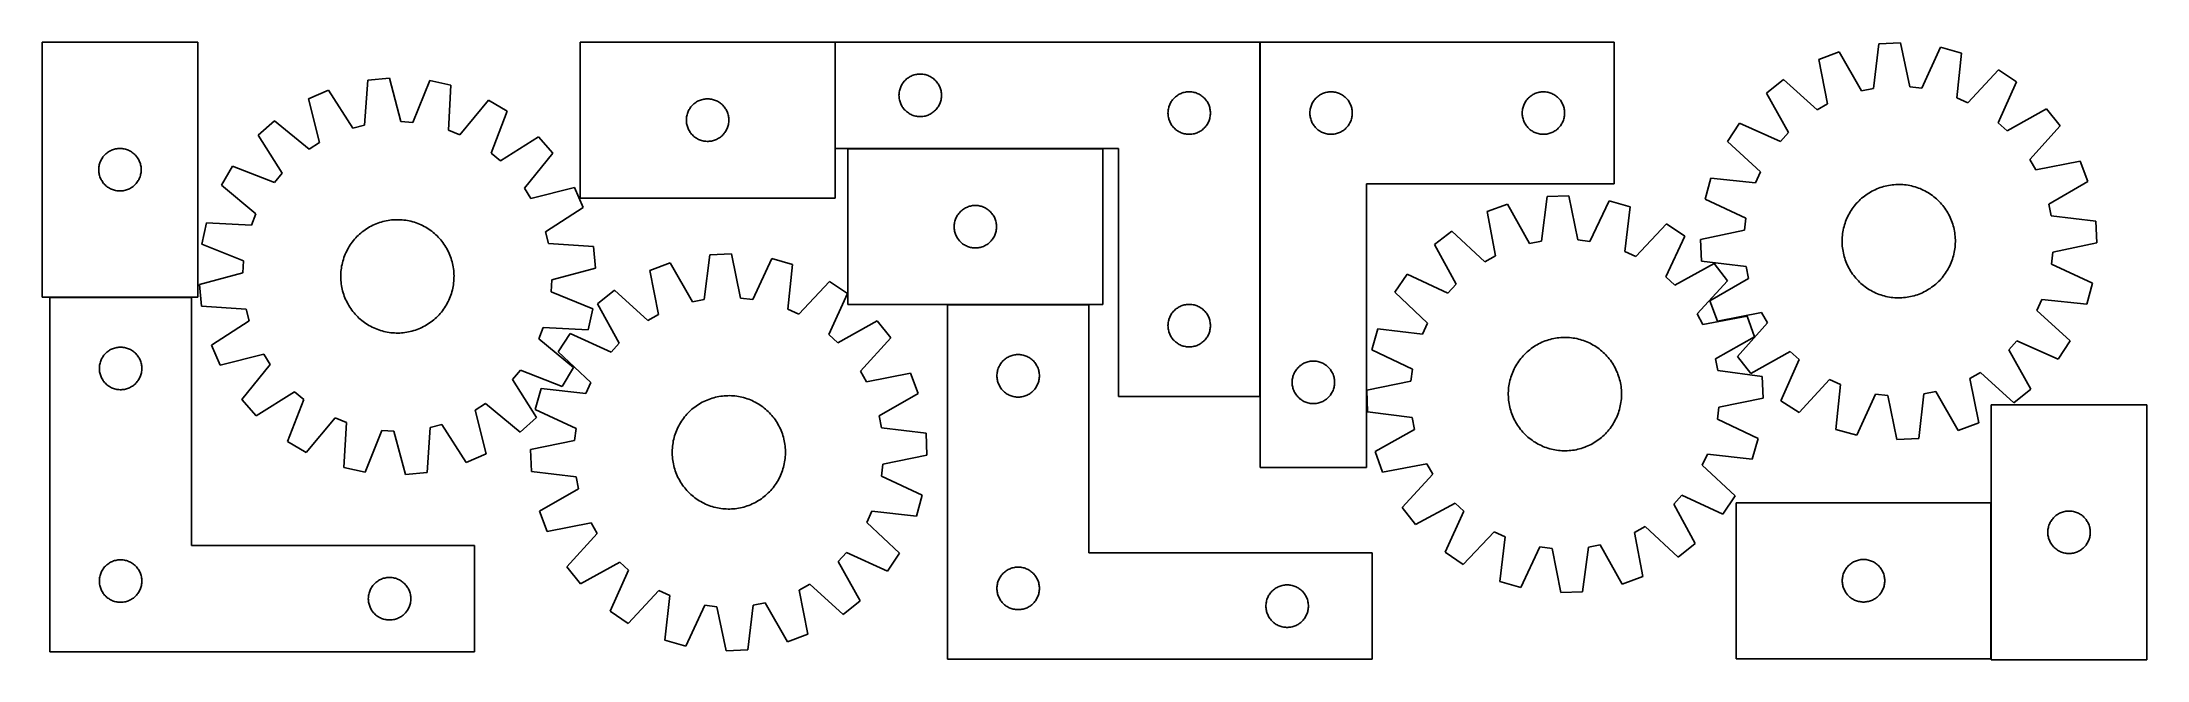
# Model space of a CAD drawing. Header units: millimetres. Extents: x 7 to 1493, y 7 to 442.
import ezdxf

# ---------------------------------------------------------------- set-up
doc = ezdxf.new("R2010")
doc.units = ezdxf.units.MM
doc.layers.add('COMMON', color=5, linetype='CONTINUOUS', true_color=0x0000ff)
doc.layers.add('CUT', color=7, linetype='CONTINUOUS', true_color=0x000000)

msp = doc.modelspace()

# ---------------------------------------------------------------- linework, layer by layer
at = {"layer": 'COMMON'}
for p, q in [((566.86106, 367.405341), (566.86106, 442.405341)), ((867.061061, 192.405341), (867.061061, 442.405341)), ((755.888243, 367.305341), (575.888243, 367.305341)), ((12.112609, 262.315585), (112.112609, 262.315585)), ((646.138549, 257.105339), (746.138549, 257.105339)), ((1383.35361, 117.412176), (1383.35361, 7.412176))]:
    msp.add_line(p, q, dxfattribs=at)
at = {"layer": 'CUT'}
for p, q in [((6.667654, 442.415586), (6.667654, 262.415586)), ((116.667654, 442.415586), (6.667654, 442.415586)), ((116.667654, 262.415586), (116.667654, 442.415586)), ((566.761059, 442.425848), (386.761059, 442.425848)), ((386.761059, 442.425848), (386.761059, 332.425848)), ((566.761059, 332.425848), (566.761059, 442.425848)), ((866.96106, 442.405341), (566.96106, 442.405341)), ((566.96106, 442.405341), (566.96106, 367.405341)), ((866.96106, 192.405341), (866.96106, 442.405341)), ((867.161061, 442.405341), (867.161061, 142.405341)), ((1117.161061, 442.405341), (867.161061, 442.405341)), ((1117.161061, 342.405341), (1117.161061, 442.405341)), ((1276.059909, 435.522917), (1261.662053, 430.097764)), ((1291.924163, 408.003829), (1276.059909, 435.522917)), ((1304.011186, 441.284161), (1300.321974, 409.734764)), ((1319.380826, 441.994606), (1304.011186, 441.284161)), ((1325.964762, 410.920074), (1319.380826, 441.994606)), ((1347.744392, 438.836456), (1334.486443, 409.971225)), ((1362.581328, 434.762649), (1347.744392, 438.836456)), ((1359.240464, 403.174465), (1362.581328, 434.762649)), ((251.965077, 417.056646), (236.649089, 415.589996)), ((260.07167, 386.344143), (251.965077, 417.056646)), ((616.771959, 415.913622), (617.352162, 416.423548)), ((617.352162, 416.423548), (617.957845, 416.90293)), ((617.957845, 416.90293), (618.587404, 417.350496)), ((618.587404, 417.350496), (619.239167, 417.765061)), ((619.239167, 417.765061), (619.911408, 418.145523)), ((619.911408, 418.145523), (620.602344, 418.490875)), ((620.602344, 418.490875), (621.310141, 418.800201)), ((621.310141, 418.800201), (622.032924, 419.07268)), ((622.032924, 419.07268), (622.768775, 419.307589)), ((622.768775, 419.307589), (623.515743, 419.504307)), ((623.515743, 419.504307), (624.271848, 419.66231)), ((624.271848, 419.66231), (625.035084, 419.781181)), ((625.035084, 419.781181), (625.803428, 419.860604)), ((625.803428, 419.860604), (626.574841, 419.900368)), ((626.574841, 419.900368), (627.347278, 419.900368)), ((627.347278, 419.900368), (628.118691, 419.860604)), ((628.118691, 419.860604), (628.887035, 419.781181)), ((628.887035, 419.781181), (629.650271, 419.66231)), ((629.650271, 419.66231), (630.406376, 419.504307)), ((630.406376, 419.504307), (631.153344, 419.307589)), ((631.153344, 419.307589), (631.889195, 419.07268)), ((631.889195, 419.07268), (632.611978, 418.800201)), ((632.611978, 418.800201), (633.319775, 418.490875)), ((633.319775, 418.490875), (634.010711, 418.145523)), ((634.010711, 418.145523), (634.682952, 417.765061)), ((634.682952, 417.765061), (635.334715, 417.350496)), ((635.334715, 417.350496), (635.964274, 416.90293)), ((635.964274, 416.90293), (636.569957, 416.423548)), ((636.569957, 416.423548), (637.15016, 415.913622)), ((1261.662053, 430.097764), (1267.902704, 398.952475)), ((1388.58076, 422.994245), (1367.051855, 399.638711)), ((1401.432649, 414.53496), (1388.58076, 422.994245)), ((209.015525, 408.458939), (194.902375, 402.331171)), ((194.902375, 402.331171), (202.669585, 371.531086)), ((226.216039, 381.754687), (209.015525, 408.458939)), ((236.649089, 415.589996), (234.518395, 383.897175)), ((280.449775, 415.299444), (268.629745, 385.8162)), ((295.469365, 411.961411), (280.449775, 415.299444)), ((293.688508, 380.247009), (295.469365, 411.961411)), ((322.016918, 401.487956), (301.664578, 377.100315)), ((335.269888, 393.67199), (322.016918, 401.487956)), ((471.11014, 401.320708), (471.832923, 401.593187)), ((471.832923, 401.593187), (472.568774, 401.828096)), ((472.568774, 401.828096), (473.315742, 402.024814)), ((473.315742, 402.024814), (474.071847, 402.182817)), ((474.071847, 402.182817), (474.835083, 402.301688)), ((474.835083, 402.301688), (475.603427, 402.381111)), ((475.603427, 402.381111), (476.37484, 402.420875)), ((476.37484, 402.420875), (477.147277, 402.420875)), ((477.147277, 402.420875), (477.91869, 402.381111)), ((477.91869, 402.381111), (478.687034, 402.301688)), ((478.687034, 402.301688), (479.45027, 402.182817)), ((479.45027, 402.182817), (480.206375, 402.024814)), ((480.206375, 402.024814), (480.953343, 401.828096)), ((480.953343, 401.828096), (481.689194, 401.593187)), ((481.689194, 401.593187), (482.411977, 401.320708)), ((611.96106, 404.905341), (611.980948, 405.677522)), ((611.980948, 404.13316), (611.96106, 404.905341)), ((611.980948, 405.677522), (612.040561, 406.447656)), ((612.040561, 403.363026), (611.980948, 404.13316)), ((612.040561, 406.447656), (612.139741, 407.2137)), ((612.139741, 402.596982), (612.040561, 403.363026)), ((612.139741, 407.2137), (612.278224, 407.973622)), ((612.278224, 401.83706), (612.139741, 402.596982)), ((612.278224, 407.973622), (612.455644, 408.725408)), ((612.455644, 401.085274), (612.278224, 401.83706)), ((612.455644, 408.725408), (612.671529, 409.467064)), ((612.671529, 409.467064), (612.925307, 410.196622)), ((612.925307, 410.196622), (613.216306, 410.91215)), ((613.216306, 410.91215), (613.543753, 411.611748)), ((613.543753, 411.611748), (613.906781, 412.293562)), ((613.906781, 412.293562), (614.304426, 412.955784)), ((614.304426, 412.955784), (614.735634, 413.596658)), ((614.735634, 413.596658), (615.199262, 414.214483)), ((615.199262, 414.214483), (615.694081, 414.807623)), ((615.694081, 414.807623), (616.218777, 415.374503)), ((616.218777, 415.374503), (616.771959, 415.913622)), ((637.15016, 415.913622), (637.703342, 415.374503)), ((637.703342, 415.374503), (638.228038, 414.807623)), ((638.228038, 414.807623), (638.722857, 414.214483)), ((638.722857, 414.214483), (639.186485, 413.596658)), ((639.186485, 413.596658), (639.617693, 412.955784)), ((639.617693, 412.955784), (640.015338, 412.293562)), ((640.015338, 412.293562), (640.378366, 411.611748)), ((640.378366, 411.611748), (640.705813, 410.91215)), ((640.705813, 410.91215), (640.996812, 410.196622)), ((640.996812, 410.196622), (641.25059, 409.467064)), ((641.25059, 409.467064), (641.466475, 408.725408)), ((641.466475, 408.725408), (641.643895, 407.973622)), ((641.643895, 401.83706), (641.466475, 401.085274)), ((641.643895, 407.973622), (641.782378, 407.2137)), ((641.782378, 402.596982), (641.643895, 401.83706)), ((641.782378, 407.2137), (641.881558, 406.447656)), ((641.881558, 403.363026), (641.782378, 402.596982)), ((641.881558, 406.447656), (641.941171, 405.677522)), ((641.941171, 404.13316), (641.881558, 403.363026)), ((641.941171, 405.677522), (641.96106, 404.905341)), ((641.96106, 404.905341), (641.941171, 404.13316)), ((804.735634, 401.096658), (805.199262, 401.714483)), ((805.199262, 401.714483), (805.694081, 402.307623)), ((805.694081, 402.307623), (806.218777, 402.874503)), ((806.218777, 402.874503), (806.771959, 403.413622)), ((806.771959, 403.413622), (807.352162, 403.923548)), ((807.352162, 403.923548), (807.957845, 404.40293)), ((807.957845, 404.40293), (808.587404, 404.850496)), ((808.587404, 404.850496), (809.239167, 405.265061)), ((809.239167, 405.265061), (809.911408, 405.645523)), ((809.911408, 405.645523), (810.602344, 405.990875)), ((810.602344, 405.990875), (811.310141, 406.300201)), ((811.310141, 406.300201), (812.032924, 406.57268)), ((812.032924, 406.57268), (812.768775, 406.807589)), ((812.768775, 406.807589), (813.515743, 407.004307)), ((813.515743, 407.004307), (814.271848, 407.16231)), ((814.271848, 407.16231), (815.035084, 407.281181)), ((815.035084, 407.281181), (815.803428, 407.360604)), ((815.803428, 407.360604), (816.574841, 407.400368)), ((816.574841, 407.400368), (817.347278, 407.400368)), ((817.347278, 407.400368), (818.118691, 407.360604)), ((818.118691, 407.360604), (818.887035, 407.281181)), ((818.887035, 407.281181), (819.650271, 407.16231)), ((819.650271, 407.16231), (820.406376, 407.004307)), ((820.406376, 407.004307), (821.153344, 406.807589)), ((821.153344, 406.807589), (821.889195, 406.57268)), ((821.889195, 406.57268), (822.611978, 406.300201)), ((822.611978, 406.300201), (823.319775, 405.990875)), ((823.319775, 405.990875), (824.010711, 405.645523)), ((824.010711, 405.645523), (824.682952, 405.265061)), ((824.682952, 405.265061), (825.334715, 404.850496)), ((825.334715, 404.850496), (825.964274, 404.40293)), ((825.964274, 404.40293), (826.569957, 403.923548)), ((826.569957, 403.923548), (827.15016, 403.413622)), ((827.15016, 403.413622), (827.703342, 402.874503)), ((827.703342, 402.874503), (828.228038, 402.307623)), ((828.228038, 402.307623), (828.722857, 401.714483)), ((828.722857, 401.714483), (829.186485, 401.096658)), ((905.163472, 401.408555), (905.642854, 402.014239)), ((905.642854, 402.014239), (906.15278, 402.594441)), ((906.15278, 402.594441), (906.691898, 403.147624)), ((906.691898, 403.147624), (907.258779, 403.67232)), ((907.258779, 403.67232), (907.851918, 404.167138)), ((907.851918, 404.167138), (908.469744, 404.630766)), ((908.469744, 404.630766), (909.110618, 405.061975)), ((909.110618, 405.061975), (909.772839, 405.45962)), ((909.772839, 405.45962), (910.454654, 405.822647)), ((910.454654, 405.822647), (911.154252, 406.150095)), ((911.154252, 406.150095), (911.869779, 406.441093)), ((911.869779, 406.441093), (912.599338, 406.694872)), ((912.599338, 406.694872), (913.340994, 406.910757)), ((913.340994, 406.910757), (914.09278, 407.088176)), ((914.09278, 407.088176), (914.852702, 407.22666)), ((914.852702, 407.22666), (915.618746, 407.325839)), ((915.618746, 407.325839), (916.388879, 407.385452)), ((916.388879, 407.385452), (917.161061, 407.405341)), ((917.161061, 407.405341), (917.933242, 407.385452)), ((917.933242, 407.385452), (918.703375, 407.325839)), ((918.703375, 407.325839), (919.469419, 407.22666)), ((919.469419, 407.22666), (920.229341, 407.088176)), ((920.229341, 407.088176), (920.981127, 406.910757)), ((920.981127, 406.910757), (921.722783, 406.694872)), ((921.722783, 406.694872), (922.452342, 406.441093)), ((922.452342, 406.441093), (923.167869, 406.150095)), ((923.167869, 406.150095), (923.867467, 405.822647)), ((923.867467, 405.822647), (924.549282, 405.45962)), ((924.549282, 405.45962), (925.211503, 405.061975)), ((925.211503, 405.061975), (925.852377, 404.630766)), ((925.852377, 404.630766), (926.470203, 404.167138)), ((926.470203, 404.167138), (927.063342, 403.67232)), ((927.063342, 403.67232), (927.630223, 403.147624)), ((927.630223, 403.147624), (928.169341, 402.594441)), ((928.169341, 402.594441), (928.679267, 402.014239)), ((928.679267, 402.014239), (929.158649, 401.408555)), ((1055.163472, 401.408555), (1055.642854, 402.014239)), ((1055.642854, 402.014239), (1056.15278, 402.594441)), ((1056.15278, 402.594441), (1056.691898, 403.147624)), ((1056.691898, 403.147624), (1057.258779, 403.67232)), ((1057.258779, 403.67232), (1057.851918, 404.167138)), ((1057.851918, 404.167138), (1058.469744, 404.630766)), ((1058.469744, 404.630766), (1059.110618, 405.061975)), ((1059.110618, 405.061975), (1059.772839, 405.45962)), ((1059.772839, 405.45962), (1060.454654, 405.822647)), ((1060.454654, 405.822647), (1061.154252, 406.150095)), ((1061.154252, 406.150095), (1061.869779, 406.441093)), ((1061.869779, 406.441093), (1062.599338, 406.694872)), ((1062.599338, 406.694872), (1063.340994, 406.910757)), ((1063.340994, 406.910757), (1064.09278, 407.088176)), ((1064.09278, 407.088176), (1064.852702, 407.22666)), ((1064.852702, 407.22666), (1065.618746, 407.325839)), ((1065.618746, 407.325839), (1066.388879, 407.385452)), ((1066.388879, 407.385452), (1067.161061, 407.405341)), ((1067.161061, 407.405341), (1067.933242, 407.385452)), ((1067.933242, 407.385452), (1068.703375, 407.325839)), ((1068.703375, 407.325839), (1069.469419, 407.22666)), ((1069.469419, 407.22666), (1070.229341, 407.088176)), ((1070.229341, 407.088176), (1070.981127, 406.910757)), ((1070.981127, 406.910757), (1071.722783, 406.694872)), ((1071.722783, 406.694872), (1072.452342, 406.441093)), ((1072.452342, 406.441093), (1073.167869, 406.150095)), ((1073.167869, 406.150095), (1073.867467, 405.822647)), ((1073.867467, 405.822647), (1074.549282, 405.45962)), ((1074.549282, 405.45962), (1075.211503, 405.061975)), ((1075.211503, 405.061975), (1075.852377, 404.630766)), ((1075.852377, 404.630766), (1076.470203, 404.167138)), ((1076.470203, 404.167138), (1077.063342, 403.67232)), ((1077.063342, 403.67232), (1077.630223, 403.147624)), ((1077.630223, 403.147624), (1078.169341, 402.594441)), ((1078.169341, 402.594441), (1078.679267, 402.014239)), ((1078.679267, 402.014239), (1079.158649, 401.408555)), ((1236.859132, 415.981075), (1224.842421, 406.372266)), ((1224.842421, 406.372266), (1240.402057, 378.679803)), ((1260.450799, 394.711191), (1236.859132, 415.981075)), ((1300.321974, 409.734764), (1291.924163, 408.003829)), ((1334.486443, 409.971225), (1325.964762, 410.920074)), ((1367.051855, 399.638711), (1359.240464, 403.174465)), ((1388.494013, 385.525195), (1401.432649, 414.53496)), ((170.824912, 387.009891), (159.296093, 376.820834)), ((195.435641, 366.92789), (170.824912, 387.009891)), ((323.775903, 364.060116), (335.269888, 393.67199)), ((461.761059, 387.425848), (461.780947, 388.19803)), ((461.780947, 386.653667), (461.761059, 387.425848)), ((461.780947, 388.19803), (461.84056, 388.968163)), ((461.84056, 385.883533), (461.780947, 386.653667)), ((461.84056, 388.968163), (461.93974, 389.734207)), ((461.93974, 389.734207), (462.078223, 390.494129)), ((462.078223, 390.494129), (462.255643, 391.245915)), ((462.255643, 391.245915), (462.471528, 391.987571)), ((462.471528, 391.987571), (462.725306, 392.71713)), ((462.725306, 392.71713), (463.016305, 393.432657)), ((463.016305, 393.432657), (463.343752, 394.132255)), ((463.343752, 394.132255), (463.70678, 394.814069)), ((463.70678, 394.814069), (464.104425, 395.476291)), ((464.104425, 395.476291), (464.535633, 396.117165)), ((464.535633, 396.117165), (464.999261, 396.73499)), ((464.999261, 396.73499), (465.49408, 397.32813)), ((465.49408, 397.32813), (466.018776, 397.895011)), ((466.018776, 397.895011), (466.571958, 398.434129)), ((466.571958, 398.434129), (467.152161, 398.944055)), ((467.152161, 398.944055), (467.757844, 399.423437)), ((467.757844, 399.423437), (468.387403, 399.871003)), ((468.387403, 399.871003), (469.039166, 400.285568)), ((469.039166, 400.285568), (469.711407, 400.66603)), ((469.711407, 400.66603), (470.402343, 401.011382)), ((470.402343, 401.011382), (471.11014, 401.320708)), ((482.411977, 401.320708), (483.119774, 401.011382)), ((483.119774, 401.011382), (483.81071, 400.66603)), ((483.81071, 400.66603), (484.482951, 400.285568)), ((484.482951, 400.285568), (485.134714, 399.871003)), ((485.134714, 399.871003), (485.764273, 399.423437)), ((485.764273, 399.423437), (486.369956, 398.944055)), ((486.369956, 398.944055), (486.950159, 398.434129)), ((486.950159, 398.434129), (487.503341, 397.895011)), ((487.503341, 397.895011), (488.028037, 397.32813)), ((488.028037, 397.32813), (488.522856, 396.73499)), ((488.522856, 396.73499), (488.986484, 396.117165)), ((488.986484, 396.117165), (489.417692, 395.476291)), ((489.417692, 395.476291), (489.815337, 394.814069)), ((489.815337, 394.814069), (490.178365, 394.132255)), ((490.178365, 394.132255), (490.505812, 393.432657)), ((490.505812, 393.432657), (490.796811, 392.71713)), ((490.796811, 392.71713), (491.050589, 391.987571)), ((491.050589, 391.987571), (491.266474, 391.245915)), ((491.266474, 391.245915), (491.443894, 390.494129)), ((491.443894, 390.494129), (491.582377, 389.734207)), ((491.582377, 389.734207), (491.681557, 388.968163)), ((491.681557, 388.968163), (491.74117, 388.19803)), ((491.74117, 386.653667), (491.681557, 385.883533)), ((491.74117, 388.19803), (491.761059, 387.425848)), ((491.761059, 387.425848), (491.74117, 386.653667)), ((612.671529, 400.343619), (612.455644, 401.085274)), ((612.925307, 399.61406), (612.671529, 400.343619)), ((613.216306, 398.898533), (612.925307, 399.61406)), ((613.543753, 398.198934), (613.216306, 398.898533)), ((613.906781, 397.51712), (613.543753, 398.198934)), ((614.304426, 396.854898), (613.906781, 397.51712)), ((614.735634, 396.214025), (614.304426, 396.854898)), ((615.199262, 395.596199), (614.735634, 396.214025)), ((615.694081, 395.003059), (615.199262, 395.596199)), ((616.218777, 394.436179), (615.694081, 395.003059)), ((616.771959, 393.897061), (616.218777, 394.436179)), ((617.352162, 393.387134), (616.771959, 393.897061)), ((617.957845, 392.907752), (617.352162, 393.387134)), ((618.587404, 392.460186), (617.957845, 392.907752)), ((619.239167, 392.045622), (618.587404, 392.460186)), ((619.911408, 391.665159), (619.239167, 392.045622)), ((620.602344, 391.319807), (619.911408, 391.665159)), ((621.310141, 391.010482), (620.602344, 391.319807)), ((622.032924, 390.738003), (621.310141, 391.010482)), ((622.768775, 390.503093), (622.032924, 390.738003)), ((623.515743, 390.306375), (622.768775, 390.503093)), ((624.271848, 390.148372), (623.515743, 390.306375)), ((625.035084, 390.029501), (624.271848, 390.148372)), ((625.803428, 389.950078), (625.035084, 390.029501)), ((626.574841, 389.910314), (625.803428, 389.950078)), ((627.347278, 389.910314), (626.574841, 389.910314)), ((628.118691, 389.950078), (627.347278, 389.910314)), ((628.887035, 390.029501), (628.118691, 389.950078)), ((629.650271, 390.148372), (628.887035, 390.029501)), ((630.406376, 390.306375), (629.650271, 390.148372)), ((631.153344, 390.503093), (630.406376, 390.306375)), ((631.889195, 390.738003), (631.153344, 390.503093)), ((632.611978, 391.010482), (631.889195, 390.738003)), ((633.319775, 391.319807), (632.611978, 391.010482)), ((634.010711, 391.665159), (633.319775, 391.319807)), ((634.682952, 392.045622), (634.010711, 391.665159)), ((635.334715, 392.460186), (634.682952, 392.045622)), ((635.964274, 392.907752), (635.334715, 392.460186)), ((636.569957, 393.387134), (635.964274, 392.907752)), ((637.15016, 393.897061), (636.569957, 393.387134)), ((637.703342, 394.436179), (637.15016, 393.897061)), ((638.228038, 395.003059), (637.703342, 394.436179)), ((638.722857, 395.596199), (638.228038, 395.003059)), ((639.186485, 396.214025), (638.722857, 395.596199)), ((639.617693, 396.854898), (639.186485, 396.214025)), ((640.015338, 397.51712), (639.617693, 396.854898)), ((640.378366, 398.198934), (640.015338, 397.51712)), ((640.705813, 398.898533), (640.378366, 398.198934)), ((640.996812, 399.61406), (640.705813, 398.898533)), ((641.25059, 400.343619), (640.996812, 399.61406)), ((641.466475, 401.085274), (641.25059, 400.343619)), ((801.96106, 392.405341), (801.980948, 393.177522)), ((801.980948, 391.63316), (801.96106, 392.405341)), ((801.980948, 393.177522), (802.040561, 393.947656)), ((802.040561, 390.863026), (801.980948, 391.63316)), ((802.040561, 393.947656), (802.139741, 394.7137)), ((802.139741, 390.096982), (802.040561, 390.863026)), ((802.139741, 394.7137), (802.278224, 395.473622)), ((802.278224, 389.33706), (802.139741, 390.096982)), ((802.278224, 395.473622), (802.455644, 396.225408)), ((802.455644, 388.585274), (802.278224, 389.33706)), ((802.455644, 396.225408), (802.671529, 396.967064)), ((802.671529, 387.843619), (802.455644, 388.585274)), ((802.671529, 396.967064), (802.925307, 397.696622)), ((802.925307, 387.11406), (802.671529, 387.843619)), ((802.925307, 397.696622), (803.216306, 398.41215)), ((803.216306, 386.398533), (802.925307, 387.11406)), ((803.216306, 398.41215), (803.543753, 399.111748)), ((803.543753, 399.111748), (803.906781, 399.793562)), ((803.906781, 399.793562), (804.304426, 400.455784)), ((804.304426, 400.455784), (804.735634, 401.096658)), ((829.186485, 401.096658), (829.617693, 400.455784)), ((829.617693, 400.455784), (830.015338, 399.793562)), ((830.015338, 399.793562), (830.378366, 399.111748)), ((830.378366, 399.111748), (830.705813, 398.41215)), ((830.705813, 398.41215), (830.996812, 397.696622)), ((830.996812, 387.11406), (830.705813, 386.398533)), ((830.996812, 397.696622), (831.25059, 396.967064)), ((831.25059, 387.843619), (830.996812, 387.11406)), ((831.25059, 396.967064), (831.466475, 396.225408)), ((831.466475, 388.585274), (831.25059, 387.843619)), ((831.466475, 396.225408), (831.643895, 395.473622)), ((831.643895, 389.33706), (831.466475, 388.585274)), ((831.643895, 395.473622), (831.782378, 394.7137)), ((831.782378, 390.096982), (831.643895, 389.33706)), ((831.782378, 394.7137), (831.881558, 393.947656)), ((831.881558, 390.863026), (831.782378, 390.096982)), ((831.881558, 393.947656), (831.941171, 393.177522)), ((831.941171, 391.63316), (831.881558, 390.863026)), ((831.941171, 393.177522), (831.96106, 392.405341)), ((831.96106, 392.405341), (831.941171, 391.63316)), ((902.166033, 392.79156), (902.205798, 393.562973)), ((902.166033, 392.019122), (902.166033, 392.79156)), ((902.205798, 391.247709), (902.166033, 392.019122)), ((902.205798, 393.562973), (902.28522, 394.331316)), ((902.28522, 390.479366), (902.205798, 391.247709)), ((902.28522, 394.331316), (902.404091, 395.094552)), ((902.404091, 389.71613), (902.28522, 390.479366)), ((902.404091, 395.094552), (902.562095, 395.850657)), ((902.562095, 388.960025), (902.404091, 389.71613)), ((902.562095, 395.850657), (902.758812, 396.597626)), ((902.758812, 388.213057), (902.562095, 388.960025)), ((902.758812, 396.597626), (902.993722, 397.333477)), ((902.993722, 387.477205), (902.758812, 388.213057)), ((902.993722, 397.333477), (903.266201, 398.05626)), ((903.266201, 386.754423), (902.993722, 387.477205)), ((903.266201, 398.05626), (903.575527, 398.764057)), ((903.575527, 386.046625), (903.266201, 386.754423)), ((903.575527, 398.764057), (903.920879, 399.454992)), ((903.920879, 399.454992), (904.301341, 400.127233)), ((904.301341, 400.127233), (904.715905, 400.778997)), ((904.715905, 400.778997), (905.163472, 401.408555)), ((929.158649, 401.408555), (929.606216, 400.778997)), ((929.606216, 400.778997), (930.02078, 400.127233)), ((930.02078, 400.127233), (930.401242, 399.454992)), ((930.401242, 399.454992), (930.746594, 398.764057)), ((930.746594, 398.764057), (931.05592, 398.05626)), ((931.05592, 386.754423), (930.746594, 386.046625)), ((931.05592, 398.05626), (931.328399, 397.333477)), ((931.328399, 387.477205), (931.05592, 386.754423)), ((931.328399, 397.333477), (931.563309, 396.597626)), ((931.563309, 388.213057), (931.328399, 387.477205)), ((931.563309, 396.597626), (931.760026, 395.850657)), ((931.760026, 388.960025), (931.563309, 388.213057)), ((931.760026, 395.850657), (931.91803, 395.094552)), ((931.91803, 389.71613), (931.760026, 388.960025)), ((931.91803, 395.094552), (932.036901, 394.331316)), ((932.036901, 390.479366), (931.91803, 389.71613)), ((932.036901, 394.331316), (932.116323, 393.562973)), ((932.116323, 391.247709), (932.036901, 390.479366)), ((932.116323, 393.562973), (932.156088, 392.79156)), ((932.156088, 392.019122), (932.116323, 391.247709)), ((932.156088, 392.79156), (932.156088, 392.019122)), ((1052.166033, 392.79156), (1052.205798, 393.562973)), ((1052.166033, 392.019122), (1052.166033, 392.79156)), ((1052.205798, 391.247709), (1052.166033, 392.019122)), ((1052.205798, 393.562973), (1052.28522, 394.331316)), ((1052.28522, 390.479366), (1052.205798, 391.247709)), ((1052.28522, 394.331316), (1052.404091, 395.094552)), ((1052.404091, 389.71613), (1052.28522, 390.479366)), ((1052.404091, 395.094552), (1052.562095, 395.850657)), ((1052.562095, 388.960025), (1052.404091, 389.71613)), ((1052.562095, 395.850657), (1052.758812, 396.597626)), ((1052.758812, 388.213057), (1052.562095, 388.960025)), ((1052.758812, 396.597626), (1052.993722, 397.333477)), ((1052.993722, 387.477205), (1052.758812, 388.213057)), ((1052.993722, 397.333477), (1053.266201, 398.05626)), ((1053.266201, 386.754423), (1052.993722, 387.477205)), ((1053.266201, 398.05626), (1053.575527, 398.764057)), ((1053.575527, 386.046625), (1053.266201, 386.754423)), ((1053.575527, 398.764057), (1053.920879, 399.454992)), ((1053.920879, 399.454992), (1054.301341, 400.127233)), ((1054.301341, 400.127233), (1054.715905, 400.778997)), ((1054.715905, 400.778997), (1055.163472, 401.408555)), ((1079.158649, 401.408555), (1079.606216, 400.778997)), ((1079.606216, 400.778997), (1080.02078, 400.127233)), ((1080.02078, 400.127233), (1080.401242, 399.454992)), ((1080.401242, 399.454992), (1080.746594, 398.764057)), ((1080.746594, 398.764057), (1081.05592, 398.05626)), ((1081.05592, 386.754423), (1080.746594, 386.046625)), ((1081.05592, 398.05626), (1081.328399, 397.333477)), ((1081.328399, 387.477205), (1081.05592, 386.754423)), ((1081.328399, 397.333477), (1081.563309, 396.597626)), ((1081.563309, 388.213057), (1081.328399, 387.477205)), ((1081.563309, 396.597626), (1081.760026, 395.850657)), ((1081.760026, 388.960025), (1081.563309, 388.213057)), ((1081.760026, 395.850657), (1081.91803, 395.094552)), ((1081.91803, 389.71613), (1081.760026, 388.960025)), ((1081.91803, 395.094552), (1082.036901, 394.331316)), ((1082.036901, 390.479366), (1081.91803, 389.71613)), ((1082.036901, 394.331316), (1082.116323, 393.562973)), ((1082.116323, 391.247709), (1082.036901, 390.479366)), ((1082.116323, 393.562973), (1082.156088, 392.79156)), ((1082.156088, 392.019122), (1082.116323, 391.247709)), ((1082.156088, 392.79156), (1082.156088, 392.019122)), ((1267.902704, 398.952475), (1260.450799, 394.711191)), ((1422.522942, 395.308276), (1394.830479, 379.748641)), ((1432.131751, 383.291566), (1422.522942, 395.308276)), ((159.296093, 376.820834), (176.200899, 349.928413)), ((234.518395, 383.897175), (226.216039, 381.754687)), ((268.629745, 385.8162), (260.07167, 386.344143)), ((301.664578, 377.100315), (293.688508, 380.247009)), ((357.281636, 375.507497), (330.389215, 358.602691)), ((367.470693, 363.978678), (357.281636, 375.507497)), ((461.93974, 385.11749), (461.84056, 385.883533)), ((462.078223, 384.357567), (461.93974, 385.11749)), ((462.255643, 383.605781), (462.078223, 384.357567)), ((462.471528, 382.864126), (462.255643, 383.605781)), ((462.725306, 382.134567), (462.471528, 382.864126)), ((463.016305, 381.41904), (462.725306, 382.134567)), ((463.343752, 380.719441), (463.016305, 381.41904)), ((463.70678, 380.037627), (463.343752, 380.719441)), ((464.104425, 379.375405), (463.70678, 380.037627)), ((464.535633, 378.734532), (464.104425, 379.375405)), ((464.999261, 378.116706), (464.535633, 378.734532)), ((465.49408, 377.523566), (464.999261, 378.116706)), ((466.018776, 376.956686), (465.49408, 377.523566)), ((466.571958, 376.417568), (466.018776, 376.956686)), ((467.152161, 375.907642), (466.571958, 376.417568)), ((467.757844, 375.42826), (467.152161, 375.907642)), ((468.387403, 374.980693), (467.757844, 375.42826)), ((469.039166, 374.566129), (468.387403, 374.980693)), ((469.711407, 374.185666), (469.039166, 374.566129)), ((470.402343, 373.840314), (469.711407, 374.185666)), ((471.11014, 373.530989), (470.402343, 373.840314)), ((471.832923, 373.25851), (471.11014, 373.530989)), ((472.568774, 373.0236), (471.832923, 373.25851)), ((473.315742, 372.826883), (472.568774, 373.0236)), ((474.071847, 372.668879), (473.315742, 372.826883)), ((474.835083, 372.550008), (474.071847, 372.668879)), ((475.603427, 372.470585), (474.835083, 372.550008)), ((476.37484, 372.430821), (475.603427, 372.470585)), ((477.147277, 372.430821), (476.37484, 372.430821)), ((477.91869, 372.470585), (477.147277, 372.430821)), ((478.687034, 372.550008), (477.91869, 372.470585)), ((479.45027, 372.668879), (478.687034, 372.550008)), ((480.206375, 372.826883), (479.45027, 372.668879)), ((480.953343, 373.0236), (480.206375, 372.826883)), ((481.689194, 373.25851), (480.953343, 373.0236)), ((482.411977, 373.530989), (481.689194, 373.25851)), ((483.119774, 373.840314), (482.411977, 373.530989)), ((483.81071, 374.185666), (483.119774, 373.840314)), ((484.482951, 374.566129), (483.81071, 374.185666)), ((485.134714, 374.980693), (484.482951, 374.566129)), ((485.764273, 375.42826), (485.134714, 374.980693)), ((486.369956, 375.907642), (485.764273, 375.42826)), ((486.950159, 376.417568), (486.369956, 375.907642)), ((487.503341, 376.956686), (486.950159, 376.417568)), ((488.028037, 377.523566), (487.503341, 376.956686)), ((488.522856, 378.116706), (488.028037, 377.523566)), ((488.986484, 378.734532), (488.522856, 378.116706)), ((489.417692, 379.375405), (488.986484, 378.734532)), ((489.815337, 380.037627), (489.417692, 379.375405)), ((490.178365, 380.719441), (489.815337, 380.037627)), ((490.505812, 381.41904), (490.178365, 380.719441)), ((490.796811, 382.134567), (490.505812, 381.41904)), ((491.050589, 382.864126), (490.796811, 382.134567)), ((491.266474, 383.605781), (491.050589, 382.864126)), ((491.443894, 384.357567), (491.266474, 383.605781)), ((491.582377, 385.11749), (491.443894, 384.357567)), ((491.681557, 385.883533), (491.582377, 385.11749)), ((803.543753, 385.698934), (803.216306, 386.398533)), ((803.906781, 385.01712), (803.543753, 385.698934)), ((804.304426, 384.354898), (803.906781, 385.01712)), ((804.735634, 383.714025), (804.304426, 384.354898)), ((805.199262, 383.096199), (804.735634, 383.714025)), ((805.694081, 382.503059), (805.199262, 383.096199)), ((806.218777, 381.936179), (805.694081, 382.503059)), ((806.771959, 381.397061), (806.218777, 381.936179)), ((807.352162, 380.887134), (806.771959, 381.397061)), ((807.957845, 380.407752), (807.352162, 380.887134)), ((808.587404, 379.960186), (807.957845, 380.407752)), ((809.239167, 379.545622), (808.587404, 379.960186)), ((809.911408, 379.165159), (809.239167, 379.545622)), ((810.602344, 378.819807), (809.911408, 379.165159)), ((811.310141, 378.510482), (810.602344, 378.819807)), ((812.032924, 378.238003), (811.310141, 378.510482)), ((812.768775, 378.003093), (812.032924, 378.238003)), ((813.515743, 377.806375), (812.768775, 378.003093)), ((814.271848, 377.648372), (813.515743, 377.806375)), ((815.035084, 377.529501), (814.271848, 377.648372)), ((815.803428, 377.450078), (815.035084, 377.529501)), ((816.574841, 377.410314), (815.803428, 377.450078)), ((817.347278, 377.410314), (816.574841, 377.410314)), ((818.118691, 377.450078), (817.347278, 377.410314)), ((818.887035, 377.529501), (818.118691, 377.450078)), ((819.650271, 377.648372), (818.887035, 377.529501)), ((820.406376, 377.806375), (819.650271, 377.648372)), ((821.153344, 378.003093), (820.406376, 377.806375)), ((821.889195, 378.238003), (821.153344, 378.003093)), ((822.611978, 378.510482), (821.889195, 378.238003)), ((823.319775, 378.819807), (822.611978, 378.510482)), ((824.010711, 379.165159), (823.319775, 378.819807)), ((824.682952, 379.545622), (824.010711, 379.165159)), ((825.334715, 379.960186), (824.682952, 379.545622)), ((825.964274, 380.407752), (825.334715, 379.960186)), ((826.569957, 380.887134), (825.964274, 380.407752)), ((827.15016, 381.397061), (826.569957, 380.887134)), ((827.703342, 381.936179), (827.15016, 381.397061)), ((828.228038, 382.503059), (827.703342, 381.936179)), ((828.722857, 383.096199), (828.228038, 382.503059)), ((829.186485, 383.714025), (828.722857, 383.096199)), ((829.617693, 384.354898), (829.186485, 383.714025)), ((830.015338, 385.01712), (829.617693, 384.354898)), ((830.378366, 385.698934), (830.015338, 385.01712)), ((830.705813, 386.398533), (830.378366, 385.698934)), ((903.920879, 385.35569), (903.575527, 386.046625)), ((904.301341, 384.683449), (903.920879, 385.35569)), ((904.715905, 384.031685), (904.301341, 384.683449)), ((905.163472, 383.402127), (904.715905, 384.031685)), ((905.642854, 382.796443), (905.163472, 383.402127)), ((906.15278, 382.216241), (905.642854, 382.796443)), ((906.691898, 381.663058), (906.15278, 382.216241)), ((907.258779, 381.138362), (906.691898, 381.663058)), ((907.851918, 380.643544), (907.258779, 381.138362)), ((908.469744, 380.179916), (907.851918, 380.643544)), ((909.110618, 379.748708), (908.469744, 380.179916)), ((909.772839, 379.351062), (909.110618, 379.748708)), ((910.454654, 378.988035), (909.772839, 379.351062)), ((911.154252, 378.660588), (910.454654, 378.988035)), ((911.869779, 378.369589), (911.154252, 378.660588)), ((912.599338, 378.11581), (911.869779, 378.369589)), ((913.340994, 377.899925), (912.599338, 378.11581)), ((914.09278, 377.722506), (913.340994, 377.899925)), ((914.852702, 377.584023), (914.09278, 377.722506)), ((915.618746, 377.484843), (914.852702, 377.584023)), ((916.388879, 377.42523), (915.618746, 377.484843)), ((917.161061, 377.405341), (916.388879, 377.42523)), ((917.933242, 377.42523), (917.161061, 377.405341)), ((918.703375, 377.484843), (917.933242, 377.42523)), ((919.469419, 377.584023), (918.703375, 377.484843)), ((920.229341, 377.722506), (919.469419, 377.584023)), ((920.981127, 377.899925), (920.229341, 377.722506)), ((921.722783, 378.11581), (920.981127, 377.899925)), ((922.452342, 378.369589), (921.722783, 378.11581)), ((923.167869, 378.660588), (922.452342, 378.369589)), ((923.867467, 378.988035), (923.167869, 378.660588)), ((924.549282, 379.351062), (923.867467, 378.988035)), ((925.211503, 379.748708), (924.549282, 379.351062)), ((925.852377, 380.179916), (925.211503, 379.748708)), ((926.470203, 380.643544), (925.852377, 380.179916)), ((927.063342, 381.138362), (926.470203, 380.643544)), ((927.630223, 381.663058), (927.063342, 381.138362)), ((928.169341, 382.216241), (927.630223, 381.663058)), ((928.679267, 382.796443), (928.169341, 382.216241)), ((929.158649, 383.402127), (928.679267, 382.796443)), ((929.606216, 384.031685), (929.158649, 383.402127)), ((930.02078, 384.683449), (929.606216, 384.031685)), ((930.401242, 385.35569), (930.02078, 384.683449)), ((930.746594, 386.046625), (930.401242, 385.35569)), ((1053.920879, 385.35569), (1053.575527, 386.046625)), ((1054.301341, 384.683449), (1053.920879, 385.35569)), ((1054.715905, 384.031685), (1054.301341, 384.683449)), ((1055.163472, 383.402127), (1054.715905, 384.031685)), ((1055.642854, 382.796443), (1055.163472, 383.402127)), ((1056.15278, 382.216241), (1055.642854, 382.796443)), ((1056.691898, 381.663058), (1056.15278, 382.216241)), ((1057.258779, 381.138362), (1056.691898, 381.663058)), ((1057.851918, 380.643544), (1057.258779, 381.138362)), ((1058.469744, 380.179916), (1057.851918, 380.643544)), ((1059.110618, 379.748708), (1058.469744, 380.179916)), ((1059.772839, 379.351062), (1059.110618, 379.748708)), ((1060.454654, 378.988035), (1059.772839, 379.351062)), ((1061.154252, 378.660588), (1060.454654, 378.988035)), ((1061.869779, 378.369589), (1061.154252, 378.660588)), ((1062.599338, 378.11581), (1061.869779, 378.369589)), ((1063.340994, 377.899925), (1062.599338, 378.11581)), ((1064.09278, 377.722506), (1063.340994, 377.899925)), ((1064.852702, 377.584023), (1064.09278, 377.722506)), ((1065.618746, 377.484843), (1064.852702, 377.584023)), ((1066.388879, 377.42523), (1065.618746, 377.484843)), ((1067.161061, 377.405341), (1066.388879, 377.42523)), ((1067.933242, 377.42523), (1067.161061, 377.405341)), ((1068.703375, 377.484843), (1067.933242, 377.42523)), ((1069.469419, 377.584023), (1068.703375, 377.484843)), ((1070.229341, 377.722506), (1069.469419, 377.584023)), ((1070.981127, 377.899925), (1070.229341, 377.722506)), ((1071.722783, 378.11581), (1070.981127, 377.899925)), ((1072.452342, 378.369589), (1071.722783, 378.11581)), ((1073.167869, 378.660588), (1072.452342, 378.369589)), ((1073.867467, 378.988035), (1073.167869, 378.660588)), ((1074.549282, 379.351062), (1073.867467, 378.988035)), ((1075.211503, 379.748708), (1074.549282, 379.351062)), ((1075.852377, 380.179916), (1075.211503, 379.748708)), ((1076.470203, 380.643544), (1075.852377, 380.179916)), ((1077.063342, 381.138362), (1076.470203, 380.643544)), ((1077.630223, 381.663058), (1077.063342, 381.138362)), ((1078.169341, 382.216241), (1077.630223, 381.663058)), ((1078.679267, 382.796443), (1078.169341, 382.216241)), ((1079.158649, 383.402127), (1078.679267, 382.796443)), ((1079.606216, 384.031685), (1079.158649, 383.402127)), ((1080.02078, 384.683449), (1079.606216, 384.031685)), ((1080.401242, 385.35569), (1080.02078, 384.683449)), ((1080.746594, 386.046625), (1080.401242, 385.35569)), ((1205.615737, 385.281973), (1197.156452, 372.430084)), ((1197.156452, 372.430084), (1220.511987, 350.901179)), ((1234.625502, 372.343337), (1205.615737, 385.281973)), ((1240.402057, 378.679803), (1234.625502, 372.343337)), ((1394.830479, 379.748641), (1388.494013, 385.525195)), ((1410.861867, 359.699898), (1432.131751, 383.291566)), ((47.265406, 356.60787), (47.500315, 357.343721)), ((47.500315, 357.343721), (47.772794, 358.066504)), ((47.772794, 358.066504), (48.08212, 358.774301)), ((48.08212, 358.774301), (48.427472, 359.465237)), ((48.427472, 359.465237), (48.807934, 360.137478)), ((48.807934, 360.137478), (49.222499, 360.789241)), ((49.222499, 360.789241), (49.670065, 361.4188)), ((49.670065, 361.4188), (50.149447, 362.024483)), ((50.149447, 362.024483), (50.659373, 362.604686)), ((50.659373, 362.604686), (51.198491, 363.157868)), ((51.198491, 363.157868), (51.765372, 363.682565)), ((51.765372, 363.682565), (52.358511, 364.177383)), ((52.358511, 364.177383), (52.976337, 364.641011)), ((52.976337, 364.641011), (53.617211, 365.072219)), ((53.617211, 365.072219), (54.279433, 365.469864)), ((54.279433, 365.469864), (54.961247, 365.832892)), ((54.961247, 365.832892), (55.660845, 366.160339)), ((55.660845, 366.160339), (56.376372, 366.451338)), ((56.376372, 366.451338), (57.105931, 366.705116)), ((57.105931, 366.705116), (57.847587, 366.921001)), ((57.847587, 366.921001), (58.599373, 367.098421)), ((58.599373, 367.098421), (59.359295, 367.236904)), ((59.359295, 367.236904), (60.125339, 367.336084)), ((60.125339, 367.336084), (60.895472, 367.395697)), ((60.895472, 367.395697), (61.667654, 367.415586)), ((61.667654, 367.415586), (62.439835, 367.395697)), ((62.439835, 367.395697), (63.209969, 367.336084)), ((63.209969, 367.336084), (63.976012, 367.236904)), ((63.976012, 367.236904), (64.735935, 367.098421)), ((64.735935, 367.098421), (65.487721, 366.921001)), ((65.487721, 366.921001), (66.229376, 366.705116)), ((66.229376, 366.705116), (66.958935, 366.451338)), ((66.958935, 366.451338), (67.674462, 366.160339)), ((67.674462, 366.160339), (68.374061, 365.832892)), ((68.374061, 365.832892), (69.055875, 365.469864)), ((69.055875, 365.469864), (69.718097, 365.072219)), ((69.718097, 365.072219), (70.35897, 364.641011)), ((70.35897, 364.641011), (70.976796, 364.177383)), ((70.976796, 364.177383), (71.569936, 363.682565)), ((71.569936, 363.682565), (72.136816, 363.157868)), ((72.136816, 363.157868), (72.675934, 362.604686)), ((72.675934, 362.604686), (73.18586, 362.024483)), ((73.18586, 362.024483), (73.665242, 361.4188)), ((73.665242, 361.4188), (74.112809, 360.789241)), ((74.112809, 360.789241), (74.527373, 360.137478)), ((74.527373, 360.137478), (74.907836, 359.465237)), ((74.907836, 359.465237), (75.253188, 358.774301)), ((75.253188, 358.774301), (75.562513, 358.066504)), ((75.562513, 358.066504), (75.834992, 357.343721)), ((75.834992, 357.343721), (76.069902, 356.60787)), ((202.669585, 371.531086), (195.435641, 366.92789)), ((330.389215, 358.602691), (323.775903, 364.060116)), ((347.388692, 339.367949), (367.470693, 363.978678)), ((566.96106, 367.405341), (766.96106, 367.405341)), ((755.888243, 367.20534), (575.888243, 367.20534)), ((575.888243, 367.20534), (575.888243, 257.20534)), ((755.888243, 257.20534), (755.888243, 367.20534)), ((766.96106, 367.405341), (766.96106, 192.405341)), ((1415.103151, 352.247993), (1410.861867, 359.699898)), ((1446.24844, 358.488644), (1415.103151, 352.247993)), ((1451.673593, 344.090788), (1446.24844, 358.488644)), ((46.672627, 352.801804), (46.712391, 353.573217)), ((46.672627, 352.029367), (46.672627, 352.801804)), ((46.712391, 351.257954), (46.672627, 352.029367)), ((46.712391, 353.573217), (46.791814, 354.341561)), ((46.791814, 350.48961), (46.712391, 351.257954)), ((46.791814, 354.341561), (46.910684, 355.104797)), ((46.910684, 349.726374), (46.791814, 350.48961)), ((46.910684, 355.104797), (47.068688, 355.860902)), ((47.068688, 348.970269), (46.910684, 349.726374)), ((47.068688, 355.860902), (47.265406, 356.60787)), ((47.265406, 348.223301), (47.068688, 348.970269)), ((47.500315, 347.48745), (47.265406, 348.223301)), ((47.772794, 346.764667), (47.500315, 347.48745)), ((48.08212, 346.05687), (47.772794, 346.764667)), ((48.427472, 345.365934), (48.08212, 346.05687)), ((48.807934, 344.693694), (48.427472, 345.365934)), ((49.222499, 344.04193), (48.807934, 344.693694)), ((49.670065, 343.412371), (49.222499, 344.04193)), ((50.149447, 342.806688), (49.670065, 343.412371)), ((50.659373, 342.226485), (50.149447, 342.806688)), ((51.198491, 341.673303), (50.659373, 342.226485)), ((72.675934, 342.226485), (72.136816, 341.673303)), ((73.18586, 342.806688), (72.675934, 342.226485)), ((73.665242, 343.412371), (73.18586, 342.806688)), ((74.112809, 344.04193), (73.665242, 343.412371)), ((74.527373, 344.693694), (74.112809, 344.04193)), ((74.907836, 345.365934), (74.527373, 344.693694)), ((75.253188, 346.05687), (74.907836, 345.365934)), ((75.562513, 346.764667), (75.253188, 346.05687)), ((75.834992, 347.48745), (75.562513, 346.764667)), ((76.069902, 348.223301), (75.834992, 347.48745)), ((76.069902, 356.60787), (76.266619, 355.860902)), ((76.266619, 348.970269), (76.069902, 348.223301)), ((76.266619, 355.860902), (76.424623, 355.104797)), ((76.424623, 349.726374), (76.266619, 348.970269)), ((76.424623, 355.104797), (76.543494, 354.341561)), ((76.543494, 350.48961), (76.424623, 349.726374)), ((76.543494, 354.341561), (76.622917, 353.573217)), ((76.622917, 351.257954), (76.543494, 350.48961)), ((76.622917, 353.573217), (76.662681, 352.801804)), ((76.662681, 352.029367), (76.622917, 351.257954)), ((76.662681, 352.801804), (76.662681, 352.029367)), ((141.1316, 354.809087), (133.315634, 341.556117)), ((170.743474, 343.315102), (141.1316, 354.809087)), ((176.200899, 349.928413), (170.743474, 343.315102)), ((942.161061, 142.405341), (942.161061, 342.405341)), ((942.161061, 342.405341), (1117.161061, 342.405341)), ((1185.388048, 346.430652), (1181.314242, 331.593716)), ((1216.976233, 343.089789), (1185.388048, 346.430652)), ((1220.511987, 350.901179), (1216.976233, 343.089789)), ((1315.989938, 341.941608), (1317.2456, 341.98977)), ((1317.2456, 341.98977), (1318.502155, 341.998467)), ((1318.502155, 341.998467), (1319.758364, 341.96769)), ((1319.758364, 341.96769), (1321.012985, 341.89747)), ((1424.154505, 328.226535), (1451.673593, 344.090788)), ((51.765372, 341.148607), (51.198491, 341.673303)), ((52.358511, 340.653788), (51.765372, 341.148607)), ((52.976337, 340.19016), (52.358511, 340.653788)), ((53.617211, 339.758952), (52.976337, 340.19016)), ((54.279433, 339.361307), (53.617211, 339.758952)), ((54.961247, 338.998279), (54.279433, 339.361307)), ((55.660845, 338.670832), (54.961247, 338.998279)), ((56.376372, 338.379833), (55.660845, 338.670832)), ((57.105931, 338.126055), (56.376372, 338.379833)), ((57.847587, 337.91017), (57.105931, 338.126055)), ((58.599373, 337.73275), (57.847587, 337.91017)), ((59.359295, 337.594267), (58.599373, 337.73275)), ((60.125339, 337.495087), (59.359295, 337.594267)), ((60.895472, 337.435474), (60.125339, 337.495087)), ((61.667654, 337.415586), (60.895472, 337.435474)), ((62.439835, 337.435474), (61.667654, 337.415586)), ((63.209969, 337.495087), (62.439835, 337.435474)), ((63.976012, 337.594267), (63.209969, 337.495087)), ((64.735935, 337.73275), (63.976012, 337.594267)), ((65.487721, 337.91017), (64.735935, 337.73275)), ((66.229376, 338.126055), (65.487721, 337.91017)), ((66.958935, 338.379833), (66.229376, 338.126055)), ((67.674462, 338.670832), (66.958935, 338.379833)), ((68.374061, 338.998279), (67.674462, 338.670832)), ((69.055875, 339.361307), (68.374061, 338.998279)), ((69.718097, 339.758952), (69.055875, 339.361307)), ((70.35897, 340.19016), (69.718097, 339.758952)), ((70.976796, 340.653788), (70.35897, 340.19016)), ((71.569936, 341.148607), (70.976796, 340.653788)), ((72.136816, 341.673303), (71.569936, 341.148607)), ((133.315634, 341.556117), (157.703275, 321.203777)), ((351.991888, 332.134005), (347.388692, 339.367949)), ((382.791972, 339.901215), (351.991888, 332.134005)), ((388.91974, 325.788065), (382.791972, 339.901215)), ((386.761059, 332.425848), (566.761059, 332.425848)), ((663.962268, 327.08118), (664.730611, 327.160603)), ((664.730611, 327.160603), (665.502025, 327.200367)), ((665.502025, 327.200367), (666.274462, 327.200367)), ((666.274462, 327.200367), (667.045875, 327.160603)), ((667.045875, 327.160603), (667.814219, 327.08118)), ((1041.837193, 328.106802), (1027.376311, 322.851953)), ((1057.375556, 300.402397), (1041.837193, 328.106802)), ((1069.854519, 333.537757), (1065.793211, 302.034098)), ((1085.231473, 334.066757), (1069.854519, 333.537757)), ((1091.448202, 302.916684), (1085.231473, 334.066757)), ((1113.555791, 330.574072), (1099.958091, 301.867325)), ((1128.343613, 326.325441), (1113.555791, 330.574072)), ((1181.314242, 331.593716), (1210.179473, 318.335767)), ((1286.761124, 326.793061), (1287.555381, 327.766797)), ((1287.555381, 327.766797), (1288.379832, 328.715105)), ((1288.379832, 328.715105), (1289.233664, 329.637047)), ((1289.233664, 329.637047), (1290.116033, 330.531716)), ((1290.116033, 330.531716), (1291.026069, 331.398227)), ((1291.026069, 331.398227), (1291.962874, 332.235725)), ((1291.962874, 332.235725), (1292.925522, 333.043385)), ((1292.925522, 333.043385), (1293.913065, 333.820409)), ((1293.913065, 333.820409), (1294.924528, 334.566029)), ((1294.924528, 334.566029), (1295.958912, 335.279511)), ((1295.958912, 335.279511), (1297.015197, 335.96015)), ((1297.015197, 335.96015), (1298.09234, 336.607275)), ((1298.09234, 336.607275), (1299.189278, 337.220246)), ((1299.189278, 337.220246), (1300.304928, 337.798459)), ((1300.304928, 337.798459), (1301.438191, 338.341344)), ((1301.438191, 338.341344), (1302.587946, 338.848364)), ((1302.587946, 338.848364), (1303.75306, 339.319019)), ((1303.75306, 339.319019), (1304.932383, 339.752844)), ((1304.932383, 339.752844), (1306.12475, 340.149413)), ((1306.12475, 340.149413), (1307.328986, 340.508332)), ((1307.328986, 340.508332), (1308.543902, 340.829248)), ((1308.543902, 340.829248), (1309.768298, 341.111845)), ((1309.768298, 341.111845), (1311.000966, 341.355843)), ((1311.000966, 341.355843), (1312.240691, 341.561001)), ((1312.240691, 341.561001), (1313.486248, 341.727118)), ((1313.486248, 341.727118), (1314.736408, 341.854028)), ((1314.736408, 341.854028), (1315.989938, 341.941608)), ((1321.012985, 341.89747), (1322.264782, 341.787876)), ((1322.264782, 341.787876), (1323.512519, 341.639016)), ((1323.512519, 341.639016), (1324.754965, 341.451038)), ((1324.754965, 341.451038), (1325.990893, 341.224125)), ((1325.990893, 341.224125), (1327.219083, 340.958504)), ((1327.219083, 340.958504), (1328.438325, 340.654435)), ((1328.438325, 340.654435), (1329.647413, 340.312219)), ((1329.647413, 340.312219), (1330.845156, 339.932193)), ((1330.845156, 339.932193), (1332.03037, 339.514733)), ((1332.03037, 339.514733), (1333.201887, 339.06025)), ((1333.201887, 339.06025), (1334.358551, 338.569194)), ((1334.358551, 338.569194), (1335.499219, 338.042048)), ((1335.499219, 338.042048), (1336.622766, 337.479333)), ((1336.622766, 337.479333), (1337.728084, 336.881604)), ((1337.728084, 336.881604), (1338.814081, 336.249451)), ((1338.814081, 336.249451), (1339.879686, 335.583498)), ((1339.879686, 335.583498), (1340.923847, 334.884402)), ((1340.923847, 334.884402), (1341.945533, 334.152854)), ((1341.945533, 334.152854), (1342.943737, 333.389574)), ((1342.943737, 333.389574), (1343.917473, 332.595316)), ((1343.917473, 332.595316), (1344.86578, 331.770865)), ((1344.86578, 331.770865), (1345.787723, 330.917034)), ((1345.787723, 330.917034), (1346.682392, 330.034665)), ((1346.682392, 330.034665), (1347.548903, 329.124629)), ((1347.548903, 329.124629), (1348.386401, 328.187824)), ((1348.386401, 328.187824), (1349.194061, 327.225175)), ((1349.194061, 327.225175), (1349.971085, 326.237632)), ((1425.88544, 319.828723), (1424.154505, 328.226535)), ((122.842179, 315.008564), (119.504146, 299.988974)), ((154.556581, 313.227707), (122.842179, 315.008564)), ((157.703275, 321.203777), (154.556581, 313.227707)), ((238.044763, 312.047353), (239.149908, 312.6454)), ((239.149908, 312.6454), (240.273294, 313.208438)), ((240.273294, 313.208438), (241.41381, 313.735912)), ((241.41381, 313.735912), (242.570332, 314.227302)), ((242.570332, 314.227302), (243.741718, 314.682121)), ((243.741718, 314.682121), (244.926813, 315.099922)), ((244.926813, 315.099922), (246.124446, 315.480293)), ((246.124446, 315.480293), (247.333436, 315.822857)), ((247.333436, 315.822857), (248.55259, 316.127276)), ((248.55259, 316.127276), (249.780704, 316.393251)), ((249.780704, 316.393251), (251.016566, 316.620519)), ((251.016566, 316.620519), (252.258958, 316.808855)), ((252.258958, 316.808855), (253.506652, 316.958074)), ((253.506652, 316.958074), (254.758417, 317.068028)), ((254.758417, 317.068028), (256.013019, 317.138609)), ((256.013019, 317.138609), (257.269218, 317.169747)), ((257.269218, 317.169747), (258.525776, 317.161412)), ((258.525776, 317.161412), (259.781452, 317.113611)), ((259.781452, 317.113611), (261.035007, 317.026392)), ((261.035007, 317.026392), (262.285204, 316.899842)), ((262.285204, 316.899842), (263.530808, 316.734083)), ((263.530808, 316.734083), (264.770592, 316.529282)), ((264.770592, 316.529282), (266.00333, 316.285639)), ((266.00333, 316.285639), (267.227808, 316.003394)), ((267.227808, 316.003394), (268.442816, 315.682828)), ((268.442816, 315.682828), (269.647155, 315.324255)), ((269.647155, 315.324255), (270.839636, 314.92803)), ((270.839636, 314.92803), (272.019084, 314.494543)), ((272.019084, 314.494543), (273.184333, 314.024224)), ((273.184333, 314.024224), (274.334234, 313.517534)), ((274.334234, 313.517534), (275.467653, 312.974976)), ((275.467653, 312.974976), (276.58347, 312.397084)), ((276.58347, 312.397084), (277.680584, 311.784428)), ((362.215488, 308.587551), (388.91974, 325.788065)), ((650.888243, 312.20534), (650.908132, 312.977521)), ((650.908132, 312.977521), (650.967745, 313.747655)), ((650.967745, 313.747655), (651.066925, 314.513699)), ((651.066925, 314.513699), (651.205408, 315.273621)), ((651.205408, 315.273621), (651.382827, 316.025407)), ((651.382827, 316.025407), (651.598713, 316.767063)), ((651.598713, 316.767063), (651.852491, 317.496621)), ((651.852491, 317.496621), (652.14349, 318.212149)), ((652.14349, 318.212149), (652.470937, 318.911747)), ((652.470937, 318.911747), (652.833965, 319.593561)), ((652.833965, 319.593561), (653.23161, 320.255783)), ((653.23161, 320.255783), (653.662818, 320.896657)), ((653.662818, 320.896657), (654.126446, 321.514482)), ((654.126446, 321.514482), (654.621264, 322.107622)), ((654.621264, 322.107622), (655.14596, 322.674502)), ((655.14596, 322.674502), (655.699143, 323.213621)), ((655.699143, 323.213621), (656.279346, 323.723547)), ((656.279346, 323.723547), (656.885029, 324.202929)), ((656.885029, 324.202929), (657.514587, 324.650495)), ((657.514587, 324.650495), (658.166351, 325.06506)), ((658.166351, 325.06506), (658.838592, 325.445522)), ((658.838592, 325.445522), (659.529527, 325.790874)), ((659.529527, 325.790874), (660.237325, 326.1002)), ((660.237325, 326.1002), (660.960108, 326.372679)), ((660.960108, 326.372679), (661.695959, 326.607588)), ((661.695959, 326.607588), (662.442927, 326.804306)), ((662.442927, 326.804306), (663.199032, 326.962309)), ((663.199032, 326.962309), (663.962268, 327.08118)), ((667.814219, 327.08118), (668.577455, 326.962309)), ((668.577455, 326.962309), (669.333559, 326.804306)), ((669.333559, 326.804306), (670.080528, 326.607588)), ((670.080528, 326.607588), (670.816379, 326.372679)), ((670.816379, 326.372679), (671.539162, 326.1002)), ((671.539162, 326.1002), (672.246959, 325.790874)), ((672.246959, 325.790874), (672.937894, 325.445522)), ((672.937894, 325.445522), (673.610135, 325.06506)), ((673.610135, 325.06506), (674.261899, 324.650495)), ((674.261899, 324.650495), (674.891458, 324.202929)), ((674.891458, 324.202929), (675.497141, 323.723547)), ((675.497141, 323.723547), (676.077343, 323.213621)), ((676.077343, 323.213621), (676.630526, 322.674502)), ((676.630526, 322.674502), (677.155222, 322.107622)), ((677.155222, 322.107622), (677.65004, 321.514482)), ((677.65004, 321.514482), (678.113668, 320.896657)), ((678.113668, 320.896657), (678.544877, 320.255783)), ((678.544877, 320.255783), (678.942522, 319.593561)), ((678.942522, 319.593561), (679.30555, 318.911747)), ((679.30555, 318.911747), (679.632997, 318.212149)), ((679.632997, 318.212149), (679.923996, 317.496621)), ((679.923996, 317.496621), (680.177774, 316.767063)), ((680.177774, 316.767063), (680.393659, 316.025407)), ((680.393659, 316.025407), (680.571079, 315.273621)), ((680.571079, 315.273621), (680.709562, 314.513699)), ((680.709562, 314.513699), (680.808741, 313.747655)), ((680.808741, 313.747655), (680.868355, 312.977521)), ((680.868355, 312.977521), (680.888243, 312.20534)), ((1027.376311, 322.851953), (1033.248943, 291.63518)), ((1124.630171, 294.778886), (1128.343613, 326.325441)), ((1154.202341, 314.251005), (1132.399287, 291.151187)), ((1166.953496, 305.640628), (1154.202341, 314.251005)), ((1210.179473, 318.335767), (1209.230623, 309.814086)), ((1279.192194, 311.068407), (1279.496263, 312.287649)), ((1279.496263, 312.287649), (1279.838479, 313.496737)), ((1279.838479, 313.496737), (1280.218504, 314.69448)), ((1280.218504, 314.69448), (1280.635965, 315.879694)), ((1280.635965, 315.879694), (1281.090447, 317.051211)), ((1281.090447, 317.051211), (1281.581504, 318.207875)), ((1281.581504, 318.207875), (1282.10865, 319.348543)), ((1282.10865, 319.348543), (1282.671365, 320.47209)), ((1282.671365, 320.47209), (1283.269094, 321.577408)), ((1283.269094, 321.577408), (1283.901247, 322.663405)), ((1283.901247, 322.663405), (1284.5672, 323.72901)), ((1284.5672, 323.72901), (1285.266295, 324.773171)), ((1285.266295, 324.773171), (1285.997844, 325.794857)), ((1285.997844, 325.794857), (1286.761124, 326.793061)), ((1349.971085, 326.237632), (1350.716705, 325.22617)), ((1350.716705, 325.22617), (1351.430187, 324.191785)), ((1351.430187, 324.191785), (1352.110826, 323.135501)), ((1352.110826, 323.135501), (1352.757951, 322.058358)), ((1352.757951, 322.058358), (1353.370922, 320.96142)), ((1353.370922, 320.96142), (1353.949135, 319.845769)), ((1353.949135, 319.845769), (1354.49202, 318.712507)), ((1354.49202, 318.712507), (1354.99904, 317.562752)), ((1354.99904, 317.562752), (1355.469695, 316.397638)), ((1355.469695, 316.397638), (1355.90352, 315.218315)), ((1355.90352, 315.218315), (1356.300089, 314.025947)), ((1356.300089, 314.025947), (1356.659008, 312.821712)), ((1356.659008, 312.821712), (1356.979924, 311.606796)), ((1457.434837, 316.139511), (1425.88544, 319.828723)), ((1458.145282, 300.769872), (1457.434837, 316.139511)), ((119.504146, 299.988974), (148.98739, 288.168944)), ((223.019162, 297.219783), (223.665976, 298.297112)), ((223.665976, 298.297112), (224.346311, 299.353592)), ((224.346311, 299.353592), (225.059496, 300.388181)), ((225.059496, 300.388181), (225.804825, 301.399859)), ((225.804825, 301.399859), (226.581565, 302.387625)), ((226.581565, 302.387625), (227.388947, 303.350506)), ((227.388947, 303.350506), (228.226176, 304.287552)), ((228.226176, 304.287552), (229.092425, 305.197837)), ((229.092425, 305.197837), (229.98684, 306.080464)), ((229.98684, 306.080464), (230.908537, 306.93456)), ((230.908537, 306.93456), (231.856607, 307.759285)), ((231.856607, 307.759285), (232.830115, 308.553822)), ((232.830115, 308.553822), (233.828099, 309.317389)), ((233.828099, 309.317389), (234.849575, 310.049232)), ((234.849575, 310.049232), (235.893535, 310.748628)), ((235.893535, 310.748628), (236.958948, 311.414887)), ((236.958948, 311.414887), (238.044763, 312.047353)), ((277.680584, 311.784428), (278.757913, 311.137614)), ((278.757913, 311.137614), (279.814394, 310.457279)), ((279.814394, 310.457279), (280.848983, 309.744094)), ((280.848983, 309.744094), (281.86066, 308.998765)), ((281.86066, 308.998765), (282.848427, 308.222025)), ((282.848427, 308.222025), (283.811308, 307.414643)), ((283.811308, 307.414643), (284.748354, 306.577414)), ((284.748354, 306.577414), (285.658639, 305.711165)), ((285.658639, 305.711165), (286.541265, 304.81675)), ((286.541265, 304.81675), (287.395362, 303.895053)), ((287.395362, 303.895053), (288.220086, 302.946983)), ((288.220086, 302.946983), (289.014624, 301.973475)), ((289.014624, 301.973475), (289.77819, 300.975491)), ((289.77819, 300.975491), (290.510033, 299.954015)), ((290.510033, 299.954015), (291.209429, 298.910056)), ((291.209429, 298.910056), (291.875689, 297.844642)), ((291.875689, 297.844642), (292.508154, 296.758827)), ((364.357976, 300.285195), (362.215488, 308.587551)), ((396.050797, 298.154501), (364.357976, 300.285195)), ((397.517448, 282.838513), (396.050797, 298.154501)), ((650.908132, 311.433159), (650.888243, 312.20534)), ((650.967745, 310.663025), (650.908132, 311.433159)), ((651.066925, 309.896981), (650.967745, 310.663025)), ((651.205408, 309.137059), (651.066925, 309.896981)), ((651.382827, 308.385273), (651.205408, 309.137059)), ((651.598713, 307.643618), (651.382827, 308.385273)), ((651.852491, 306.914059), (651.598713, 307.643618)), ((652.14349, 306.198532), (651.852491, 306.914059)), ((652.470937, 305.498933), (652.14349, 306.198532)), ((652.833965, 304.817119), (652.470937, 305.498933)), ((653.23161, 304.154897), (652.833965, 304.817119)), ((653.662818, 303.514024), (653.23161, 304.154897)), ((654.126446, 302.896198), (653.662818, 303.514024)), ((654.621264, 302.303058), (654.126446, 302.896198)), ((655.14596, 301.736178), (654.621264, 302.303058)), ((655.699143, 301.19706), (655.14596, 301.736178)), ((656.279346, 300.687133), (655.699143, 301.19706)), ((656.885029, 300.207751), (656.279346, 300.687133)), ((657.514587, 299.760185), (656.885029, 300.207751)), ((658.166351, 299.345621), (657.514587, 299.760185)), ((658.838592, 298.965158), (658.166351, 299.345621)), ((659.529527, 298.619806), (658.838592, 298.965158)), ((660.237325, 298.310481), (659.529527, 298.619806)), ((660.960108, 298.038002), (660.237325, 298.310481)), ((661.695959, 297.803092), (660.960108, 298.038002)), ((662.442927, 297.606374), (661.695959, 297.803092)), ((663.199032, 297.448371), (662.442927, 297.606374)), ((663.962268, 297.3295), (663.199032, 297.448371)), ((668.577455, 297.448371), (667.814219, 297.3295)), ((669.333559, 297.606374), (668.577455, 297.448371)), ((670.080528, 297.803092), (669.333559, 297.606374)), ((670.816379, 298.038002), (670.080528, 297.803092)), ((671.539162, 298.310481), (670.816379, 298.038002)), ((672.246959, 298.619806), (671.539162, 298.310481)), ((672.937894, 298.965158), (672.246959, 298.619806)), ((673.610135, 299.345621), (672.937894, 298.965158)), ((674.261899, 299.760185), (673.610135, 299.345621)), ((674.891458, 300.207751), (674.261899, 299.760185)), ((675.497141, 300.687133), (674.891458, 300.207751)), ((676.077343, 301.19706), (675.497141, 300.687133)), ((676.630526, 301.736178), (676.077343, 301.19706)), ((677.155222, 302.303058), (676.630526, 301.736178)), ((677.65004, 302.896198), (677.155222, 302.303058)), ((678.113668, 303.514024), (677.65004, 302.896198)), ((678.544877, 304.154897), (678.113668, 303.514024)), ((678.942522, 304.817119), (678.544877, 304.154897)), ((679.30555, 305.498933), (678.942522, 304.817119)), ((679.632997, 306.198532), (679.30555, 305.498933)), ((679.923996, 306.914059), (679.632997, 306.198532)), ((680.177774, 307.643618), (679.923996, 306.914059)), ((680.393659, 308.385273), (680.177774, 307.643618)), ((680.571079, 309.137059), (680.393659, 308.385273)), ((680.709562, 309.896981), (680.571079, 309.137059)), ((680.808741, 310.663025), (680.709562, 309.896981)), ((680.868355, 311.433159), (680.808741, 310.663025)), ((680.888243, 312.20534), (680.868355, 311.433159)), ((1002.408509, 309.028978), (990.27923, 299.562662)), ((990.27923, 299.562662), (1005.510948, 271.688489)), ((1025.747501, 287.482141), (1002.408509, 309.028978)), ((1065.793211, 302.034098), (1057.375556, 300.402397)), ((1099.958091, 301.867325), (1091.448202, 302.916684)), ((1153.673382, 276.785588), (1166.953496, 305.640628)), ((1209.230623, 309.814086), (1178.156091, 303.23015)), ((1178.156091, 303.23015), (1178.866536, 287.86051)), ((1278.152231, 302.351479), (1278.183008, 303.607688)), ((1278.160928, 301.094924), (1278.152231, 302.351479)), ((1278.20909, 299.839262), (1278.160928, 301.094924)), ((1278.183008, 303.607688), (1278.253228, 304.862309)), ((1278.296669, 298.585732), (1278.20909, 299.839262)), ((1278.253228, 304.862309), (1278.362822, 306.114107)), ((1278.42358, 297.335572), (1278.296669, 298.585732)), ((1278.362822, 306.114107), (1278.511681, 307.361844)), ((1278.511681, 307.361844), (1278.69966, 308.604289)), ((1278.69966, 308.604289), (1278.926572, 309.840217)), ((1278.926572, 309.840217), (1279.192194, 311.068407)), ((1356.979924, 311.606796), (1357.262521, 310.3824)), ((1357.262521, 310.3824), (1357.506519, 309.149731)), ((1357.506519, 309.149731), (1357.711677, 307.910007)), ((1357.711677, 307.910007), (1357.877794, 306.66445)), ((1357.938552, 297.885915), (1357.789692, 296.638178)), ((1357.877794, 306.66445), (1358.004704, 305.41429)), ((1358.048146, 299.137712), (1357.938552, 297.885915)), ((1358.004704, 305.41429), (1358.092284, 304.16076)), ((1358.118366, 300.392334), (1358.048146, 299.137712)), ((1358.092284, 304.16076), (1358.140446, 302.905098)), ((1358.149143, 301.648543), (1358.118366, 300.392334)), ((1358.140446, 302.905098), (1358.149143, 301.648543)), ((1427.07075, 294.185936), (1458.145282, 300.769872)), ((148.98739, 288.168944), (148.459448, 279.610869)), ((217.903749, 281.824402), (218.069507, 283.070007)), ((218.069507, 283.070007), (218.274308, 284.30979)), ((218.274308, 284.30979), (218.517952, 285.542529)), ((218.517952, 285.542529), (218.800196, 286.767006)), ((218.800196, 286.767006), (219.120762, 287.982014)), ((219.120762, 287.982014), (219.479335, 289.186353)), ((219.479335, 289.186353), (219.87556, 290.378835)), ((219.87556, 290.378835), (220.309047, 291.558282)), ((220.309047, 291.558282), (220.779367, 292.723532)), ((220.779367, 292.723532), (221.286056, 293.873433)), ((221.286056, 293.873433), (221.828614, 295.006851)), ((221.828614, 295.006851), (222.406506, 296.122668)), ((222.406506, 296.122668), (223.019162, 297.219783)), ((292.508154, 296.758827), (293.106201, 295.653682)), ((293.106201, 295.653682), (293.669239, 294.530296)), ((293.669239, 294.530296), (294.196714, 293.38978)), ((294.196714, 293.38978), (294.688103, 292.233258)), ((294.688103, 292.233258), (295.142923, 291.061872)), ((295.142923, 291.061872), (295.560724, 289.876777)), ((295.560724, 289.876777), (295.941094, 288.679144)), ((295.941094, 288.679144), (296.283658, 287.470154)), ((296.283658, 287.470154), (296.588078, 286.251)), ((296.588078, 286.251), (296.854053, 285.022886)), ((296.854053, 285.022886), (297.081321, 283.787024)), ((297.081321, 283.787024), (297.269657, 282.544632)), ((297.269657, 282.544632), (297.418876, 281.296938)), ((366.804944, 274.73192), (397.517448, 282.838513)), ((450.321135, 286.73546), (435.896268, 281.382539)), ((466.047259, 259.137203), (450.321135, 286.73546)), ((478.300937, 292.356535), (474.453641, 260.826025)), ((493.673945, 292.989936), (478.300937, 292.356535)), ((500.102047, 261.882795), (493.673945, 292.989936)), ((522.021326, 289.689662), (508.618866, 260.891245)), ((536.837656, 285.541542), (522.021326, 289.689662)), ((533.33851, 253.970499), (536.837656, 285.541542)), ((664.730611, 297.250077), (663.962268, 297.3295)), ((665.502025, 297.210313), (664.730611, 297.250077)), ((666.274462, 297.210313), (665.502025, 297.210313)), ((667.045875, 297.250077), (666.274462, 297.210313)), ((667.814219, 297.3295), (667.045875, 297.250077)), ((1033.248943, 291.63518), (1025.747501, 287.482141)), ((1132.399287, 291.151187), (1124.630171, 294.778886)), ((1187.815402, 286.166371), (1159.941229, 270.934652)), ((1178.866536, 287.86051), (1210.415934, 284.171299)), ((1197.281718, 274.037092), (1187.815402, 286.166371)), ((1210.415934, 284.171299), (1212.146869, 275.773487)), ((1278.589697, 296.090015), (1278.42358, 297.335572)), ((1278.794855, 294.85029), (1278.589697, 296.090015)), ((1279.038853, 293.617622), (1278.794855, 294.85029)), ((1279.321449, 292.393226), (1279.038853, 293.617622)), ((1279.642366, 291.17831), (1279.321449, 292.393226)), ((1280.001285, 289.974074), (1279.642366, 291.17831)), ((1280.397853, 288.781707), (1280.001285, 289.974074)), ((1280.831679, 287.602384), (1280.397853, 288.781707)), ((1281.302334, 286.43727), (1280.831679, 287.602384)), ((1281.809354, 285.287515), (1281.302334, 286.43727)), ((1282.352238, 284.154252), (1281.809354, 285.287515)), ((1282.930452, 283.038602), (1282.352238, 284.154252)), ((1283.543423, 281.941664), (1282.930452, 283.038602)), ((1353.630009, 283.527931), (1353.03228, 282.422614)), ((1354.192724, 284.651479), (1353.630009, 283.527931)), ((1354.71987, 285.792147), (1354.192724, 284.651479)), ((1355.210926, 286.94881), (1354.71987, 285.792147)), ((1355.665409, 288.120327), (1355.210926, 286.94881)), ((1356.082869, 289.305542), (1355.665409, 288.120327)), ((1356.462895, 290.503285), (1356.082869, 289.305542)), ((1356.805111, 291.712373), (1356.462895, 290.503285)), ((1357.10918, 292.931614), (1356.805111, 291.712373)), ((1357.374801, 294.159805), (1357.10918, 292.931614)), ((1357.601714, 295.395733), (1357.374801, 294.159805)), ((1357.789692, 296.638178), (1357.601714, 295.395733)), ((1426.121901, 285.664254), (1427.07075, 294.185936)), ((1454.987131, 272.406305), (1426.121901, 285.664254)), ((148.459448, 279.610869), (117.746944, 271.504275)), ((117.746944, 271.504275), (119.213594, 256.188287)), ((217.633843, 276.808417), (217.642178, 278.064975)), ((217.664981, 275.552217), (217.633843, 276.808417)), ((217.642178, 278.064975), (217.689979, 279.320651)), ((217.735562, 274.297616), (217.664981, 275.552217)), ((217.689979, 279.320651), (217.777198, 280.574205)), ((217.845516, 273.04585), (217.735562, 274.297616)), ((217.777198, 280.574205), (217.903749, 281.824402)), ((217.994735, 271.798156), (217.845516, 273.04585)), ((218.183071, 270.555765), (217.994735, 271.798156)), ((218.410339, 269.319902), (218.183071, 270.555765)), ((218.676314, 268.091788), (218.410339, 269.319902)), ((218.980733, 266.872635), (218.676314, 268.091788)), ((296.74644, 268.80026), (296.464196, 267.575782)), ((296.990083, 270.032998), (296.74644, 268.80026)), ((297.194885, 271.272782), (296.990083, 270.032998)), ((297.360643, 272.518387), (297.194885, 271.272782)), ((297.487194, 273.768583), (297.360643, 272.518387)), ((297.418876, 281.296938), (297.52883, 280.045173)), ((297.574413, 275.022138), (297.487194, 273.768583)), ((297.52883, 280.045173), (297.599411, 278.790571)), ((297.622213, 276.277814), (297.574413, 275.022138)), ((297.599411, 278.790571), (297.630549, 277.534372)), ((297.630549, 277.534372), (297.622213, 276.277814)), ((366.277002, 266.173845), (366.804944, 274.73192)), ((435.896268, 281.382539), (441.980735, 250.206362)), ((562.777777, 273.642972), (541.13208, 250.395638)), ((575.587105, 265.119377), (562.777777, 273.642972)), ((970.804972, 278.700755), (962.194595, 265.9496)), ((999.660012, 265.420641), (970.804972, 278.700755)), ((1005.510948, 271.688489), (999.660012, 265.420641)), ((1159.941229, 270.934652), (1153.673382, 276.785588)), ((1175.734881, 250.698099), (1197.281718, 274.037092)), ((1212.146869, 275.773487), (1184.627781, 259.909233)), ((1284.190547, 280.864521), (1283.543423, 281.941664)), ((1284.871186, 279.808236), (1284.190547, 280.864521)), ((1285.584668, 278.773852), (1284.871186, 279.808236)), ((1286.330289, 277.76239), (1285.584668, 278.773852)), ((1287.107313, 276.774847), (1286.330289, 277.76239)), ((1287.914972, 275.812198), (1287.107313, 276.774847)), ((1288.752471, 274.875393), (1287.914972, 275.812198)), ((1289.618982, 273.965357), (1288.752471, 274.875393)), ((1290.51365, 273.082988), (1289.618982, 273.965357)), ((1291.435593, 272.229156), (1290.51365, 273.082988)), ((1292.383901, 271.404705), (1291.435593, 272.229156)), ((1293.357637, 270.610448), (1292.383901, 271.404705)), ((1294.355841, 269.847168), (1293.357637, 270.610448)), ((1295.377527, 269.115619), (1294.355841, 269.847168)), ((1296.421688, 268.416524), (1295.377527, 269.115619)), ((1297.487293, 267.750571), (1296.421688, 268.416524)), ((1298.57329, 267.118418), (1297.487293, 267.750571)), ((1339.286177, 268.039871), (1338.209034, 267.392747)), ((1340.342461, 268.720511), (1339.286177, 268.039871)), ((1341.376845, 269.433992), (1340.342461, 268.720511)), ((1342.388308, 270.179613), (1341.376845, 269.433992)), ((1343.375851, 270.956637), (1342.388308, 270.179613)), ((1344.3385, 271.764296), (1343.375851, 270.956637)), ((1345.275305, 272.601795), (1344.3385, 271.764296)), ((1346.185341, 273.468306), (1345.275305, 272.601795)), ((1347.06771, 274.362974), (1346.185341, 273.468306)), ((1347.921541, 275.284917), (1347.06771, 274.362974)), ((1348.745992, 276.233225), (1347.921541, 275.284917)), ((1349.54025, 277.206961), (1348.745992, 276.233225)), ((1350.303529, 278.205165), (1349.54025, 277.206961)), ((1351.035078, 279.226851), (1350.303529, 278.205165)), ((1351.734174, 280.271012), (1351.035078, 279.226851)), ((1352.400127, 281.336617), (1351.734174, 280.271012)), ((1353.03228, 282.422614), (1352.400127, 281.336617)), ((1450.913325, 257.56937), (1454.987131, 272.406305)), ((6.667654, 262.415586), (116.667654, 262.415586)), ((112.112609, 262.215585), (12.112609, 262.215585)), ((12.112609, 262.215585), (12.112609, 12.215585)), ((112.112609, 87.215585), (112.112609, 262.215585)), ((119.213594, 256.188287), (150.906415, 254.057594)), ((150.906415, 254.057594), (153.048903, 245.755238)), ((219.323297, 265.663645), (218.980733, 266.872635)), ((219.703668, 264.466011), (219.323297, 265.663645)), ((220.121469, 263.280917), (219.703668, 264.466011)), ((220.576289, 262.109531), (220.121469, 263.280917)), ((221.067678, 260.953009), (220.576289, 262.109531)), ((221.595152, 259.812492), (221.067678, 260.953009)), ((222.158191, 258.689107), (221.595152, 259.812492)), ((222.756238, 257.583961), (222.158191, 258.689107)), ((223.388703, 256.498146), (222.756238, 257.583961)), ((224.054962, 255.432733), (223.388703, 256.498146)), ((224.754359, 254.388773), (224.054962, 255.432733)), ((225.486201, 253.367297), (224.754359, 254.388773)), ((226.249768, 252.369313), (225.486201, 253.367297)), ((289.459566, 252.94293), (288.682827, 251.955163)), ((290.204896, 253.954607), (289.459566, 252.94293)), ((290.91808, 254.989196), (290.204896, 253.954607)), ((291.598415, 256.045677), (290.91808, 254.989196)), ((292.24523, 257.123006), (291.598415, 256.045677)), ((292.857885, 258.22012), (292.24523, 257.123006)), ((293.435778, 259.335937), (292.857885, 258.22012)), ((293.978336, 260.469356), (293.435778, 259.335937)), ((294.485025, 261.619257), (293.978336, 260.469356)), ((294.955345, 262.784506), (294.485025, 261.619257)), ((295.388831, 263.963954), (294.955345, 262.784506)), ((295.785056, 265.156435), (295.388831, 263.963954)), ((296.143629, 266.360774), (295.785056, 265.156435)), ((296.464196, 267.575782), (296.143629, 266.360774)), ((395.760245, 254.353815), (366.277002, 266.173845)), ((392.422212, 239.334225), (395.760245, 254.353815)), ((411.022903, 267.390345), (398.958182, 257.841886)), ((398.958182, 257.841886), (414.378823, 230.071783)), ((434.507666, 246.002483), (411.022903, 267.390345)), ((474.453641, 260.826025), (466.047259, 259.137203)), ((508.618866, 260.891245), (500.102047, 261.882795)), ((541.13208, 250.395638), (533.33851, 253.970499)), ((562.50323, 236.174827), (575.587105, 265.119377)), ((575.888243, 257.20534), (755.888243, 257.20534)), ((746.138549, 257.005339), (646.138549, 257.005339)), ((646.138549, 257.005339), (646.138549, 7.005339)), ((746.138549, 82.005339), (746.138549, 257.005339)), ((805.694081, 252.307623), (806.218777, 252.874503)), ((806.218777, 252.874503), (806.771959, 253.413622)), ((806.771959, 253.413622), (807.352162, 253.923548)), ((807.352162, 253.923548), (807.957845, 254.40293)), ((807.957845, 254.40293), (808.587404, 254.850496)), ((808.587404, 254.850496), (809.239167, 255.265061)), ((809.239167, 255.265061), (809.911408, 255.645523)), ((809.911408, 255.645523), (810.602344, 255.990875)), ((810.602344, 255.990875), (811.310141, 256.300201)), ((811.310141, 256.300201), (812.032924, 256.57268)), ((812.032924, 256.57268), (812.768775, 256.807589)), ((812.768775, 256.807589), (813.515743, 257.004307)), ((813.515743, 257.004307), (814.271848, 257.16231)), ((814.271848, 257.16231), (815.035084, 257.281181)), ((815.035084, 257.281181), (815.803428, 257.360604)), ((815.803428, 257.360604), (816.574841, 257.400368)), ((816.574841, 257.400368), (817.347278, 257.400368)), ((817.347278, 257.400368), (818.118691, 257.360604)), ((818.118691, 257.360604), (818.887035, 257.281181)), ((818.887035, 257.281181), (819.650271, 257.16231)), ((819.650271, 257.16231), (820.406376, 257.004307)), ((820.406376, 257.004307), (821.153344, 256.807589)), ((821.153344, 256.807589), (821.889195, 256.57268)), ((821.889195, 256.57268), (822.611978, 256.300201)), ((822.611978, 256.300201), (823.319775, 255.990875)), ((823.319775, 255.990875), (824.010711, 255.645523)), ((824.010711, 255.645523), (824.682952, 255.265061)), ((824.682952, 255.265061), (825.334715, 254.850496)), ((825.334715, 254.850496), (825.964274, 254.40293)), ((825.964274, 254.40293), (826.569957, 253.923548)), ((826.569957, 253.923548), (827.15016, 253.413622)), ((827.15016, 253.413622), (827.703342, 252.874503)), ((827.703342, 252.874503), (828.228038, 252.307623)), ((962.194595, 265.9496), (985.294414, 244.146547)), ((1184.627781, 259.909233), (1190.052934, 245.511377)), ((1299.678607, 266.520689), (1298.57329, 267.118418)), ((1300.802155, 265.957974), (1299.678607, 266.520689)), ((1301.942823, 265.430828), (1300.802155, 265.957974)), ((1303.099486, 264.939771), (1301.942823, 265.430828)), ((1304.271003, 264.485289), (1303.099486, 264.939771)), ((1305.456218, 264.067828), (1304.271003, 264.485289)), ((1306.653961, 263.687803), (1305.456218, 264.067828)), ((1307.863049, 263.345587), (1306.653961, 263.687803)), ((1309.08229, 263.041518), (1307.863049, 263.345587)), ((1310.310481, 262.775896), (1309.08229, 263.041518)), ((1311.546409, 262.548984), (1310.310481, 262.775896)), ((1312.788854, 262.361005), (1311.546409, 262.548984)), ((1314.036591, 262.212146), (1312.788854, 262.361005)), ((1315.288388, 262.102552), (1314.036591, 262.212146)), ((1316.54301, 262.032332), (1315.288388, 262.102552)), ((1317.799219, 262.001555), (1316.54301, 262.032332)), ((1319.055774, 262.010252), (1317.799219, 262.001555)), ((1320.311436, 262.058414), (1319.055774, 262.010252)), ((1321.564966, 262.145993), (1320.311436, 262.058414)), ((1322.815126, 262.272904), (1321.564966, 262.145993)), ((1324.060683, 262.439021), (1322.815126, 262.272904)), ((1325.300407, 262.644179), (1324.060683, 262.439021)), ((1326.533076, 262.888177), (1325.300407, 262.644179)), ((1327.757472, 263.170773), (1326.533076, 262.888177)), ((1328.972387, 263.49169), (1327.757472, 263.170773)), ((1330.176623, 263.850609), (1328.972387, 263.49169)), ((1331.368991, 264.247177), (1330.176623, 263.850609)), ((1332.548314, 264.681003), (1331.368991, 264.247177)), ((1333.713428, 265.151658), (1332.548314, 264.681003)), ((1334.863183, 265.658678), (1333.713428, 265.151658)), ((1335.996445, 266.201562), (1334.863183, 265.658678)), ((1337.112096, 266.779776), (1335.996445, 266.201562)), ((1338.209034, 267.392747), (1337.112096, 266.779776)), ((1415.789387, 253.098843), (1419.325141, 260.910233)), ((1439.144921, 231.569938), (1415.789387, 253.098843)), ((1419.325141, 260.910233), (1450.913325, 257.56937)), ((153.048903, 245.755238), (126.344651, 228.554723)), ((227.044306, 251.395806), (226.249768, 252.369313)), ((227.86903, 250.447735), (227.044306, 251.395806)), ((228.723126, 249.526038), (227.86903, 250.447735)), ((229.605753, 248.631624), (228.723126, 249.526038)), ((230.516038, 247.765375), (229.605753, 248.631624)), ((231.453084, 246.928146), (230.516038, 247.765375)), ((232.415965, 246.120763), (231.453084, 246.928146)), ((233.403731, 245.344024), (232.415965, 246.120763)), ((234.415409, 244.598694), (233.403731, 245.344024)), ((235.449998, 243.88551), (234.415409, 244.598694)), ((236.506478, 243.205175), (235.449998, 243.88551)), ((237.583807, 242.55836), (236.506478, 243.205175)), ((238.680922, 241.945705), (237.583807, 242.55836)), ((239.796739, 241.367812), (238.680922, 241.945705)), ((240.930157, 240.825254), (239.796739, 241.367812)), ((242.080058, 240.318565), (240.930157, 240.825254)), ((243.245308, 239.848245), (242.080058, 240.318565)), ((244.424755, 239.414759), (243.245308, 239.848245)), ((245.617237, 239.018534), (244.424755, 239.414759)), ((246.821576, 238.659961), (245.617237, 239.018534)), ((248.036584, 238.339394), (246.821576, 238.659961)), ((249.261061, 238.05715), (248.036584, 238.339394)), ((250.4938, 237.813507), (249.261061, 238.05715)), ((265.483688, 237.949537), (264.247825, 237.722269)), ((266.711802, 238.215512), (265.483688, 237.949537)), ((267.930955, 238.519932), (266.711802, 238.215512)), ((269.139945, 238.862496), (267.930955, 238.519932)), ((270.337579, 239.242866), (269.139945, 238.862496)), ((271.522673, 239.660667), (270.337579, 239.242866)), ((272.694059, 240.115487), (271.522673, 239.660667)), ((273.850582, 240.606876), (272.694059, 240.115487)), ((274.991098, 241.134351), (273.850582, 240.606876)), ((276.114483, 241.697389), (274.991098, 241.134351)), ((277.219629, 242.295436), (276.114483, 241.697389)), ((278.305444, 242.927901), (277.219629, 242.295436)), ((279.370857, 243.594161), (278.305444, 242.927901)), ((280.414817, 244.293557), (279.370857, 243.594161)), ((281.436293, 245.0254), (280.414817, 244.293557)), ((282.434277, 245.788967), (281.436293, 245.0254)), ((283.407784, 246.583504), (282.434277, 245.788967)), ((284.355855, 247.408228), (283.407784, 246.583504)), ((285.277552, 248.262325), (284.355855, 247.408228)), ((286.171966, 249.144951), (285.277552, 248.262325)), ((287.038215, 250.055237), (286.171966, 249.144951)), ((287.875444, 250.992282), (287.038215, 250.055237)), ((288.682827, 251.955163), (287.875444, 250.992282)), ((357.561117, 233.139012), (360.70781, 241.115082)), ((360.70781, 241.115082), (392.422212, 239.334225)), ((441.980735, 250.206362), (434.507666, 246.002483)), ((596.580765, 245.787227), (568.810663, 230.366587)), ((606.129224, 233.722507), (596.580765, 245.787227)), ((801.96106, 242.405341), (801.980948, 243.177522)), ((801.980948, 241.63316), (801.96106, 242.405341)), ((801.980948, 243.177522), (802.040561, 243.947656)), ((802.040561, 240.863026), (801.980948, 241.63316)), ((802.040561, 243.947656), (802.139741, 244.7137)), ((802.139741, 240.096982), (802.040561, 240.863026)), ((802.139741, 244.7137), (802.278224, 245.473622)), ((802.278224, 239.33706), (802.139741, 240.096982)), ((802.278224, 245.473622), (802.455644, 246.225408)), ((802.455644, 238.585274), (802.278224, 239.33706)), ((802.455644, 246.225408), (802.671529, 246.967064)), ((802.671529, 237.843619), (802.455644, 238.585274)), ((802.671529, 246.967064), (802.925307, 247.696622)), ((802.925307, 247.696622), (803.216306, 248.41215)), ((803.216306, 248.41215), (803.543753, 249.111748)), ((803.543753, 249.111748), (803.906781, 249.793562)), ((803.906781, 249.793562), (804.304426, 250.455784)), ((804.304426, 250.455784), (804.735634, 251.096658)), ((804.735634, 251.096658), (805.199262, 251.714483)), ((805.199262, 251.714483), (805.694081, 252.307623)), ((828.228038, 252.307623), (828.722857, 251.714483)), ((828.722857, 251.714483), (829.186485, 251.096658)), ((829.186485, 251.096658), (829.617693, 250.455784)), ((829.617693, 250.455784), (830.015338, 249.793562)), ((830.015338, 249.793562), (830.378366, 249.111748)), ((830.378366, 249.111748), (830.705813, 248.41215)), ((830.705813, 248.41215), (830.996812, 247.696622)), ((830.996812, 247.696622), (831.25059, 246.967064)), ((831.25059, 246.967064), (831.466475, 246.225408)), ((831.466475, 238.585274), (831.25059, 237.843619)), ((831.466475, 246.225408), (831.643895, 245.473622)), ((831.643895, 239.33706), (831.466475, 238.585274)), ((831.643895, 245.473622), (831.782378, 244.7137)), ((831.782378, 240.096982), (831.643895, 239.33706)), ((831.782378, 244.7137), (831.881558, 243.947656)), ((831.881558, 240.863026), (831.782378, 240.096982)), ((831.881558, 243.947656), (831.941171, 243.177522)), ((831.941171, 241.63316), (831.881558, 240.863026)), ((831.941171, 243.177522), (831.96106, 242.405341)), ((831.96106, 242.405341), (831.941171, 241.63316)), ((950.12016, 240.090872), (945.871528, 225.30305)), ((981.666714, 236.377431), (950.12016, 240.090872)), ((985.294414, 244.146547), (981.666714, 236.377431)), ((1179.88792, 243.196657), (1175.734881, 250.698099)), ((1211.104694, 249.069289), (1179.88792, 243.196657)), ((1190.052934, 245.511377), (1221.198223, 251.752028)), ((1225.439506, 244.300123), (1204.169622, 220.708456)), ((1216.359542, 234.608407), (1211.104694, 249.069289)), ((1221.198223, 251.752028), (1225.439506, 244.300123)), ((51.370326, 222.684747), (51.923509, 223.223865)), ((51.923509, 223.223865), (52.503711, 223.733791)), ((52.503711, 223.733791), (53.109395, 224.213173)), ((53.109395, 224.213173), (53.738953, 224.66074)), ((53.738953, 224.66074), (54.390717, 225.075304)), ((54.390717, 225.075304), (55.062958, 225.455767)), ((55.062958, 225.455767), (55.753893, 225.801119)), ((55.753893, 225.801119), (56.461691, 226.110444)), ((56.461691, 226.110444), (57.184473, 226.382923)), ((57.184473, 226.382923), (57.920324, 226.617833)), ((57.920324, 226.617833), (58.667293, 226.81455)), ((58.667293, 226.81455), (59.423398, 226.972554)), ((59.423398, 226.972554), (60.186634, 227.091425)), ((60.186634, 227.091425), (60.954977, 227.170847)), ((60.954977, 227.170847), (61.72639, 227.210612)), ((61.72639, 227.210612), (62.498828, 227.210612)), ((62.498828, 227.210612), (63.270241, 227.170847)), ((63.270241, 227.170847), (64.038584, 227.091425)), ((64.038584, 227.091425), (64.80182, 226.972554)), ((64.80182, 226.972554), (65.557925, 226.81455)), ((65.557925, 226.81455), (66.304893, 226.617833)), ((66.304893, 226.617833), (67.040745, 226.382923)), ((67.040745, 226.382923), (67.763527, 226.110444)), ((67.763527, 226.110444), (68.471325, 225.801119)), ((68.471325, 225.801119), (69.16226, 225.455767)), ((69.16226, 225.455767), (69.834501, 225.075304)), ((69.834501, 225.075304), (70.486265, 224.66074)), ((70.486265, 224.66074), (71.115823, 224.213173)), ((71.115823, 224.213173), (71.721507, 223.733791)), ((71.721507, 223.733791), (72.301709, 223.223865)), ((72.301709, 223.223865), (72.854892, 222.684747)), ((126.344651, 228.554723), (132.47242, 214.441573)), ((251.733583, 237.608705), (250.4938, 237.813507)), ((252.979188, 237.442947), (251.733583, 237.608705)), ((254.229385, 237.316396), (252.979188, 237.442947)), ((255.48294, 237.229177), (254.229385, 237.316396)), ((256.738615, 237.181377), (255.48294, 237.229177)), ((257.995173, 237.173041), (256.738615, 237.181377)), ((259.251373, 237.204179), (257.995173, 237.173041)), ((260.505974, 237.27476), (259.251373, 237.204179)), ((261.75774, 237.384715), (260.505974, 237.27476)), ((263.005434, 237.533933), (261.75774, 237.384715)), ((264.247825, 237.722269), (263.005434, 237.533933)), ((381.948758, 212.786672), (357.561117, 233.139012)), ((379.626032, 236.848225), (371.102437, 224.038897)), ((371.102437, 224.038897), (394.349772, 202.3932)), ((408.570582, 223.76435), (379.626032, 236.848225)), ((414.378823, 230.071783), (408.570582, 223.76435)), ((568.810663, 230.366587), (562.50323, 236.174827)), ((584.741362, 210.237744), (606.129224, 233.722507)), ((802.925307, 237.11406), (802.671529, 237.843619)), ((803.216306, 236.398533), (802.925307, 237.11406)), ((803.543753, 235.698934), (803.216306, 236.398533)), ((803.906781, 235.01712), (803.543753, 235.698934)), ((804.304426, 234.354898), (803.906781, 235.01712)), ((804.735634, 233.714025), (804.304426, 234.354898)), ((805.199262, 233.096199), (804.735634, 233.714025)), ((805.694081, 232.503059), (805.199262, 233.096199)), ((806.218777, 231.936179), (805.694081, 232.503059)), ((806.771959, 231.397061), (806.218777, 231.936179)), ((807.352162, 230.887134), (806.771959, 231.397061)), ((807.957845, 230.407752), (807.352162, 230.887134)), ((808.587404, 229.960186), (807.957845, 230.407752)), ((809.239167, 229.545622), (808.587404, 229.960186)), ((809.911408, 229.165159), (809.239167, 229.545622)), ((810.602344, 228.819807), (809.911408, 229.165159)), ((811.310141, 228.510482), (810.602344, 228.819807)), ((812.032924, 228.238003), (811.310141, 228.510482)), ((812.768775, 228.003093), (812.032924, 228.238003)), ((813.515743, 227.806375), (812.768775, 228.003093)), ((814.271848, 227.648372), (813.515743, 227.806375)), ((815.035084, 227.529501), (814.271848, 227.648372)), ((815.803428, 227.450078), (815.035084, 227.529501)), ((816.574841, 227.410314), (815.803428, 227.450078)), ((817.347278, 227.410314), (816.574841, 227.410314)), ((818.118691, 227.450078), (817.347278, 227.410314)), ((818.887035, 227.529501), (818.118691, 227.450078)), ((819.650271, 227.648372), (818.887035, 227.529501)), ((820.406376, 227.806375), (819.650271, 227.648372)), ((821.153344, 228.003093), (820.406376, 227.806375)), ((821.889195, 228.238003), (821.153344, 228.003093)), ((822.611978, 228.510482), (821.889195, 228.238003)), ((823.319775, 228.819807), (822.611978, 228.510482)), ((824.010711, 229.165159), (823.319775, 228.819807)), ((824.682952, 229.545622), (824.010711, 229.165159)), ((825.334715, 229.960186), (824.682952, 229.545622)), ((825.964274, 230.407752), (825.334715, 229.960186)), ((826.569957, 230.887134), (825.964274, 230.407752)), ((827.15016, 231.397061), (826.569957, 230.887134)), ((827.703342, 231.936179), (827.15016, 231.397061)), ((828.228038, 232.503059), (827.703342, 231.936179)), ((828.722857, 233.096199), (828.228038, 232.503059)), ((829.186485, 233.714025), (828.722857, 233.096199)), ((829.617693, 234.354898), (829.186485, 233.714025)), ((830.015338, 235.01712), (829.617693, 234.354898)), ((830.378366, 235.698934), (830.015338, 235.01712)), ((830.705813, 236.398533), (830.378366, 235.698934)), ((830.996812, 237.11406), (830.705813, 236.398533)), ((831.25059, 237.843619), (830.996812, 237.11406)), ((945.871528, 225.30305), (974.578275, 211.70535)), ((1054.653207, 222.957019), (1055.573407, 223.81273)), ((1055.573407, 223.81273), (1056.52003, 224.639113)), ((1056.52003, 224.639113), (1057.492144, 225.435355)), ((1057.492144, 225.435355), (1058.488789, 226.20067)), ((1058.488789, 226.20067), (1059.508981, 226.934301)), ((1059.508981, 226.934301), (1060.551714, 227.635525)), ((1060.551714, 227.635525), (1061.615958, 228.30365)), ((1061.615958, 228.30365), (1062.700664, 228.938017)), ((1062.700664, 228.938017), (1063.80476, 229.537999)), ((1063.80476, 229.537999), (1064.927157, 230.103005)), ((1064.927157, 230.103005), (1066.066747, 230.632476)), ((1066.066747, 230.632476), (1067.222407, 231.125891)), ((1067.222407, 231.125891), (1068.392994, 231.582763)), ((1068.392994, 231.582763), (1069.577355, 232.00264)), ((1069.577355, 232.00264), (1070.77432, 232.385108)), ((1070.77432, 232.385108), (1071.982708, 232.729789)), ((1071.982708, 232.729789), (1073.201326, 233.036344)), ((1073.201326, 233.036344), (1074.428972, 233.304471)), ((1074.428972, 233.304471), (1075.664435, 233.533903)), ((1075.664435, 233.533903), (1076.906494, 233.724416)), ((1076.906494, 233.724416), (1078.153925, 233.875821)), ((1078.153925, 233.875821), (1079.405496, 233.987968)), ((1079.405496, 233.987968), (1080.659972, 234.060747)), ((1080.659972, 234.060747), (1081.916115, 234.094086)), ((1081.916115, 234.094086), (1083.172685, 234.087952)), ((1083.172685, 234.087952), (1084.428443, 234.042351)), ((1084.428443, 234.042351), (1085.682149, 233.957329)), ((1085.682149, 233.957329), (1086.932565, 233.832968)), ((1086.932565, 233.832968), (1088.178459, 233.669393)), ((1088.178459, 233.669393), (1089.418599, 233.466764)), ((1089.418599, 233.466764), (1090.651763, 233.225281)), ((1090.651763, 233.225281), (1091.876733, 232.945182)), ((1091.876733, 232.945182), (1093.0923, 232.626745)), ((1093.0923, 232.626745), (1094.297266, 232.270282)), ((1094.297266, 232.270282), (1095.49044, 231.876147)), ((1095.49044, 231.876147), (1096.670645, 231.444728)), ((1096.670645, 231.444728), (1097.836716, 230.97645)), ((1097.836716, 230.97645), (1098.987504, 230.471777)), ((1098.987504, 230.471777), (1100.121871, 229.931205)), ((1100.121871, 229.931205), (1101.238699, 229.355269)), ((1101.238699, 229.355269), (1102.336885, 228.744536)), ((1102.336885, 228.744536), (1103.415345, 228.09961)), ((1103.415345, 228.09961), (1104.473016, 227.421127)), ((1104.473016, 227.421127), (1105.508853, 226.709757)), ((1105.508853, 226.709757), (1106.521835, 225.966201)), ((1106.521835, 225.966201), (1107.510961, 225.191193)), ((1107.510961, 225.191193), (1108.475255, 224.385499)), ((1108.475255, 224.385499), (1109.413766, 223.549913)), ((1109.413766, 223.549913), (1110.325568, 222.68526)), ((1188.655137, 219.070045), (1216.359542, 234.608407)), ((1213.778432, 208.691745), (1241.470895, 224.251381)), ((1241.470895, 224.251381), (1247.80736, 218.474827)), ((1395.899317, 225.320219), (1401.675871, 231.656684)), ((1411.458952, 197.627756), (1395.899317, 225.320219)), ((1401.675871, 231.656684), (1430.685636, 218.718049)), ((1430.685636, 218.718049), (1439.144921, 231.569938)), ((47.112609, 212.215585), (47.132498, 212.987766)), ((47.132498, 211.443403), (47.112609, 212.215585)), ((47.132498, 212.987766), (47.192111, 213.7579)), ((47.192111, 210.67327), (47.132498, 211.443403)), ((47.192111, 213.7579), (47.291291, 214.523943)), ((47.291291, 209.907226), (47.192111, 210.67327)), ((47.291291, 214.523943), (47.429774, 215.283866)), ((47.429774, 209.147304), (47.291291, 209.907226)), ((47.429774, 215.283866), (47.607193, 216.035651)), ((47.607193, 208.395518), (47.429774, 209.147304)), ((47.607193, 216.035651), (47.823078, 216.777307)), ((47.823078, 207.653862), (47.607193, 208.395518)), ((47.823078, 216.777307), (48.076857, 217.506866)), ((48.076857, 217.506866), (48.367855, 218.222393)), ((48.367855, 218.222393), (48.695303, 218.921991)), ((48.695303, 218.921991), (49.05833, 219.603806)), ((49.05833, 219.603806), (49.455976, 220.266027)), ((49.455976, 220.266027), (49.887184, 220.906901)), ((49.887184, 220.906901), (50.350812, 221.524727)), ((50.350812, 221.524727), (50.84563, 222.117866)), ((50.84563, 222.117866), (51.370326, 222.684747)), ((72.854892, 222.684747), (73.379588, 222.117866)), ((73.379588, 222.117866), (73.874406, 221.524727)), ((73.874406, 221.524727), (74.338034, 220.906901)), ((74.338034, 220.906901), (74.769242, 220.266027)), ((74.769242, 220.266027), (75.166888, 219.603806)), ((75.166888, 219.603806), (75.529915, 218.921991)), ((75.529915, 218.921991), (75.857363, 218.222393)), ((75.857363, 218.222393), (76.148361, 217.506866)), ((76.148361, 217.506866), (76.40214, 216.777307)), ((76.40214, 216.777307), (76.618025, 216.035651)), ((76.618025, 208.395518), (76.40214, 207.653862)), ((76.618025, 216.035651), (76.795444, 215.283866)), ((76.795444, 209.147304), (76.618025, 208.395518)), ((76.795444, 215.283866), (76.933927, 214.523943)), ((76.933927, 209.907226), (76.795444, 209.147304)), ((76.933927, 214.523943), (77.033107, 213.7579)), ((77.033107, 210.67327), (76.933927, 209.907226)), ((77.033107, 213.7579), (77.09272, 212.987766)), ((77.09272, 211.443403), (77.033107, 210.67327)), ((77.09272, 212.987766), (77.112609, 212.215585)), ((77.112609, 212.215585), (77.09272, 211.443403)), ((132.47242, 214.441573), (163.272504, 222.208784)), ((167.8757, 214.974839), (147.793699, 190.36411)), ((163.272504, 222.208784), (167.8757, 214.974839)), ((339.063493, 204.414375), (344.520917, 211.027687)), ((344.520917, 211.027687), (374.132791, 199.533702)), ((374.132791, 199.533702), (381.948758, 212.786672)), ((588.945242, 202.764674), (584.741362, 210.237744)), ((620.121419, 208.849141), (588.945242, 202.764674)), ((625.474339, 194.424274), (620.121419, 208.849141)), ((681.158438, 207.77752), (681.218051, 208.547654)), ((681.218051, 208.547654), (681.31723, 209.313698)), ((681.31723, 209.313698), (681.455714, 210.07362)), ((681.455714, 210.07362), (681.633133, 210.825406)), ((681.633133, 210.825406), (681.849018, 211.567062)), ((681.849018, 211.567062), (682.102797, 212.29662)), ((682.102797, 212.29662), (682.393795, 213.012148)), ((682.393795, 213.012148), (682.721243, 213.711746)), ((682.721243, 213.711746), (683.08427, 214.39356)), ((683.08427, 214.39356), (683.481916, 215.055782)), ((683.481916, 215.055782), (683.913124, 215.696656)), ((683.913124, 215.696656), (684.376752, 216.314481)), ((684.376752, 216.314481), (684.87157, 216.907621)), ((684.87157, 216.907621), (685.396266, 217.474501)), ((685.396266, 217.474501), (685.949449, 218.01362)), ((685.949449, 218.01362), (686.529651, 218.523546)), ((686.529651, 218.523546), (687.135335, 219.002928)), ((687.135335, 219.002928), (687.764893, 219.450494)), ((687.764893, 219.450494), (688.416657, 219.865059)), ((688.416657, 219.865059), (689.088898, 220.245521)), ((689.088898, 220.245521), (689.779833, 220.590873)), ((689.779833, 220.590873), (690.487631, 220.900199)), ((690.487631, 220.900199), (691.210413, 221.172678)), ((691.210413, 221.172678), (691.946264, 221.407587)), ((691.946264, 221.407587), (692.693233, 221.604305)), ((692.693233, 221.604305), (693.449338, 221.762308)), ((693.449338, 221.762308), (694.212574, 221.881179)), ((694.212574, 221.881179), (694.980917, 221.960602)), ((694.980917, 221.960602), (695.75233, 222.000366)), ((695.75233, 222.000366), (696.524768, 222.000366)), ((696.524768, 222.000366), (697.296181, 221.960602)), ((697.296181, 221.960602), (698.064524, 221.881179)), ((698.064524, 221.881179), (698.82776, 221.762308)), ((698.82776, 221.762308), (699.583865, 221.604305)), ((699.583865, 221.604305), (700.330833, 221.407587)), ((700.330833, 221.407587), (701.066685, 221.172678)), ((701.066685, 221.172678), (701.789467, 220.900199)), ((701.789467, 220.900199), (702.497265, 220.590873)), ((702.497265, 220.590873), (703.1882, 220.245521)), ((703.1882, 220.245521), (703.860441, 219.865059)), ((703.860441, 219.865059), (704.512205, 219.450494)), ((704.512205, 219.450494), (705.141763, 219.002928)), ((705.141763, 219.002928), (705.747447, 218.523546)), ((705.747447, 218.523546), (706.327649, 218.01362)), ((706.327649, 218.01362), (706.880832, 217.474501)), ((706.880832, 217.474501), (707.405528, 216.907621)), ((707.405528, 216.907621), (707.900346, 216.314481)), ((707.900346, 216.314481), (708.363974, 215.696656)), ((708.363974, 215.696656), (708.795182, 215.055782)), ((708.795182, 215.055782), (709.192828, 214.39356)), ((709.192828, 214.39356), (709.555855, 213.711746)), ((709.555855, 213.711746), (709.883302, 213.012148)), ((709.883302, 213.012148), (710.174301, 212.29662)), ((710.174301, 212.29662), (710.42808, 211.567062)), ((710.42808, 211.567062), (710.643965, 210.825406)), ((710.643965, 210.825406), (710.821384, 210.07362)), ((710.821384, 210.07362), (710.959867, 209.313698)), ((710.959867, 209.313698), (711.059047, 208.547654)), ((711.059047, 208.547654), (711.11866, 207.77752)), ((890.766201, 208.05626), (891.075527, 208.764057)), ((891.075527, 208.764057), (891.420879, 209.454992)), ((891.420879, 209.454992), (891.801341, 210.127233)), ((891.801341, 210.127233), (892.215905, 210.778997)), ((892.215905, 210.778997), (892.663472, 211.408555)), ((892.663472, 211.408555), (893.142854, 212.014239)), ((893.142854, 212.014239), (893.65278, 212.594441)), ((893.65278, 212.594441), (894.191898, 213.147624)), ((894.191898, 213.147624), (894.758779, 213.67232)), ((894.758779, 213.67232), (895.351918, 214.167138)), ((895.351918, 214.167138), (895.969744, 214.630766)), ((895.969744, 214.630766), (896.610618, 215.061975)), ((896.610618, 215.061975), (897.272839, 215.45962)), ((897.272839, 215.45962), (897.954654, 215.822647)), ((897.954654, 215.822647), (898.654252, 216.150095)), ((898.654252, 216.150095), (899.369779, 216.441093)), ((899.369779, 216.441093), (900.099338, 216.694872)), ((900.099338, 216.694872), (900.840994, 216.910757)), ((900.840994, 216.910757), (901.59278, 217.088176)), ((901.59278, 217.088176), (902.352702, 217.22666)), ((902.352702, 217.22666), (903.118746, 217.325839)), ((903.118746, 217.325839), (903.888879, 217.385452)), ((903.888879, 217.385452), (904.661061, 217.405341)), ((904.661061, 217.405341), (905.433242, 217.385452)), ((905.433242, 217.385452), (906.203375, 217.325839)), ((906.203375, 217.325839), (906.969419, 217.22666)), ((906.969419, 217.22666), (907.729341, 217.088176)), ((907.729341, 217.088176), (908.481127, 216.910757)), ((908.481127, 216.910757), (909.222783, 216.694872)), ((909.222783, 216.694872), (909.952342, 216.441093)), ((909.952342, 216.441093), (910.667869, 216.150095)), ((910.667869, 216.150095), (911.367467, 215.822647)), ((911.367467, 215.822647), (912.049282, 215.45962)), ((912.049282, 215.45962), (912.711503, 215.061975)), ((912.711503, 215.061975), (913.352377, 214.630766)), ((913.352377, 214.630766), (913.970203, 214.167138)), ((913.970203, 214.167138), (914.563342, 213.67232)), ((914.563342, 213.67232), (915.130223, 213.147624)), ((915.130223, 213.147624), (915.669341, 212.594441)), ((915.669341, 212.594441), (916.179267, 212.014239)), ((916.179267, 212.014239), (916.658649, 211.408555)), ((916.658649, 211.408555), (917.106216, 210.778997)), ((917.106216, 210.778997), (917.52078, 210.127233)), ((917.52078, 210.127233), (917.901242, 209.454992)), ((917.901242, 209.454992), (918.246594, 208.764057)), ((918.246594, 208.764057), (918.55592, 208.05626)), ((974.578275, 211.70535), (973.528917, 203.195461)), ((1044.569453, 207.237699), (1045.000872, 208.417904)), ((1045.000872, 208.417904), (1045.46915, 209.583976)), ((1045.46915, 209.583976), (1045.973824, 210.734763)), ((1045.973824, 210.734763), (1046.514395, 211.86913)), ((1046.514395, 211.86913), (1047.090332, 212.985958)), ((1047.090332, 212.985958), (1047.701064, 214.084144)), ((1047.701064, 214.084144), (1048.34599, 215.162605)), ((1048.34599, 215.162605), (1049.024473, 216.220276)), ((1049.024473, 216.220276), (1049.735844, 217.256113)), ((1049.735844, 217.256113), (1050.4794, 218.269094)), ((1050.4794, 218.269094), (1051.254407, 219.25822)), ((1051.254407, 219.25822), (1052.060101, 220.222515)), ((1052.060101, 220.222515), (1052.895687, 221.161026)), ((1052.895687, 221.161026), (1053.76034, 222.072827)), ((1053.76034, 222.072827), (1054.653207, 222.957019)), ((1110.325568, 222.68526), (1111.20976, 221.792393)), ((1111.20976, 221.792393), (1112.06547, 220.872194)), ((1112.06547, 220.872194), (1112.891854, 219.92557)), ((1112.891854, 219.92557), (1113.688096, 218.953456)), ((1113.688096, 218.953456), (1114.45341, 217.956811)), ((1114.45341, 217.956811), (1115.187041, 216.936619)), ((1115.187041, 216.936619), (1115.888265, 215.893886)), ((1115.888265, 215.893886), (1116.556391, 214.829642)), ((1116.556391, 214.829642), (1117.190757, 213.744937)), ((1117.190757, 213.744937), (1117.79074, 212.640841)), ((1117.79074, 212.640841), (1118.355745, 211.518444)), ((1118.355745, 211.518444), (1118.885217, 210.378853)), ((1118.885217, 210.378853), (1119.378632, 209.223194)), ((1119.378632, 209.223194), (1119.835503, 208.052606)), ((1190.286839, 210.652389), (1188.655137, 219.070045)), ((1221.790498, 206.591081), (1190.286839, 210.652389)), ((1204.169622, 220.708456), (1213.778432, 208.691745)), ((1247.80736, 218.474827), (1234.868725, 189.465062)), ((1368.398669, 205.047547), (1375.850574, 209.28883)), ((1375.850574, 209.28883), (1399.442242, 188.018946)), ((48.076857, 206.924303), (47.823078, 207.653862)), ((48.367855, 206.208776), (48.076857, 206.924303)), ((48.695303, 205.509178), (48.367855, 206.208776)), ((49.05833, 204.827364), (48.695303, 205.509178)), ((49.455976, 204.165142), (49.05833, 204.827364)), ((49.887184, 203.524268), (49.455976, 204.165142)), ((50.350812, 202.906442), (49.887184, 203.524268)), ((50.84563, 202.313303), (50.350812, 202.906442)), ((51.370326, 201.746422), (50.84563, 202.313303)), ((51.923509, 201.207304), (51.370326, 201.746422)), ((52.503711, 200.697378), (51.923509, 201.207304)), ((53.109395, 200.217996), (52.503711, 200.697378)), ((53.738953, 199.770429), (53.109395, 200.217996)), ((54.390717, 199.355865), (53.738953, 199.770429)), ((55.062958, 198.975403), (54.390717, 199.355865)), ((55.753893, 198.630051), (55.062958, 198.975403)), ((56.461691, 198.320725), (55.753893, 198.630051)), ((57.184473, 198.048246), (56.461691, 198.320725)), ((57.920324, 197.813336), (57.184473, 198.048246)), ((58.667293, 197.616619), (57.920324, 197.813336)), ((59.423398, 197.458615), (58.667293, 197.616619)), ((60.186634, 197.339744), (59.423398, 197.458615)), ((60.954977, 197.260322), (60.186634, 197.339744)), ((61.72639, 197.220558), (60.954977, 197.260322)), ((62.498828, 197.220558), (61.72639, 197.220558)), ((63.270241, 197.260322), (62.498828, 197.220558)), ((64.038584, 197.339744), (63.270241, 197.260322)), ((64.80182, 197.458615), (64.038584, 197.339744)), ((65.557925, 197.616619), (64.80182, 197.458615)), ((66.304893, 197.813336), (65.557925, 197.616619)), ((67.040745, 198.048246), (66.304893, 197.813336)), ((67.763527, 198.320725), (67.040745, 198.048246)), ((68.471325, 198.630051), (67.763527, 198.320725)), ((69.16226, 198.975403), (68.471325, 198.630051)), ((69.834501, 199.355865), (69.16226, 198.975403)), ((70.486265, 199.770429), (69.834501, 199.355865)), ((71.115823, 200.217996), (70.486265, 199.770429)), ((71.721507, 200.697378), (71.115823, 200.217996)), ((72.301709, 201.207304), (71.721507, 200.697378)), ((72.854892, 201.746422), (72.301709, 201.207304)), ((73.379588, 202.313303), (72.854892, 201.746422)), ((73.874406, 202.906442), (73.379588, 202.313303)), ((74.338034, 203.524268), (73.874406, 202.906442)), ((74.769242, 204.165142), (74.338034, 203.524268)), ((75.166888, 204.827364), (74.769242, 204.165142)), ((75.529915, 205.509178), (75.166888, 204.827364)), ((75.857363, 206.208776), (75.529915, 205.509178)), ((76.148361, 206.924303), (75.857363, 206.208776)), ((76.40214, 207.653862), (76.148361, 206.924303)), ((157.982756, 178.835292), (184.875177, 195.740097)), ((184.875177, 195.740097), (191.488488, 190.282673)), ((355.968298, 177.521954), (339.063493, 204.414375)), ((359.203868, 198.098777), (355.055747, 183.282446)), ((390.77491, 194.59963), (359.203868, 198.098777)), ((394.349772, 202.3932), (390.77491, 194.59963)), ((597.876083, 178.69815), (625.474339, 194.424274)), ((681.138549, 207.005339), (681.158438, 207.77752)), ((681.158438, 206.233158), (681.138549, 207.005339)), ((681.218051, 205.463024), (681.158438, 206.233158)), ((681.31723, 204.69698), (681.218051, 205.463024)), ((681.455714, 203.937058), (681.31723, 204.69698)), ((681.633133, 203.185272), (681.455714, 203.937058)), ((681.849018, 202.443617), (681.633133, 203.185272)), ((682.102797, 201.714058), (681.849018, 202.443617)), ((682.393795, 200.998531), (682.102797, 201.714058)), ((682.721243, 200.298932), (682.393795, 200.998531)), ((683.08427, 199.617118), (682.721243, 200.298932)), ((683.481916, 198.954896), (683.08427, 199.617118)), ((683.913124, 198.314023), (683.481916, 198.954896)), ((684.376752, 197.696197), (683.913124, 198.314023)), ((684.87157, 197.103057), (684.376752, 197.696197)), ((685.396266, 196.536177), (684.87157, 197.103057)), ((685.949449, 195.997059), (685.396266, 196.536177)), ((686.529651, 195.487132), (685.949449, 195.997059)), ((687.135335, 195.00775), (686.529651, 195.487132)), ((687.764893, 194.560184), (687.135335, 195.00775)), ((688.416657, 194.14562), (687.764893, 194.560184)), ((689.088898, 193.765157), (688.416657, 194.14562)), ((689.779833, 193.419805), (689.088898, 193.765157)), ((690.487631, 193.11048), (689.779833, 193.419805)), ((702.497265, 193.419805), (701.789467, 193.11048)), ((703.1882, 193.765157), (702.497265, 193.419805)), ((703.860441, 194.14562), (703.1882, 193.765157)), ((704.512205, 194.560184), (703.860441, 194.14562)), ((705.141763, 195.00775), (704.512205, 194.560184)), ((705.747447, 195.487132), (705.141763, 195.00775)), ((706.327649, 195.997059), (705.747447, 195.487132)), ((706.880832, 196.536177), (706.327649, 195.997059)), ((707.405528, 197.103057), (706.880832, 196.536177)), ((707.900346, 197.696197), (707.405528, 197.103057)), ((708.363974, 198.314023), (707.900346, 197.696197)), ((708.795182, 198.954896), (708.363974, 198.314023)), ((709.192828, 199.617118), (708.795182, 198.954896)), ((709.555855, 200.298932), (709.192828, 199.617118)), ((709.883302, 200.998531), (709.555855, 200.298932)), ((710.174301, 201.714058), (709.883302, 200.998531)), ((710.42808, 202.443617), (710.174301, 201.714058)), ((710.643965, 203.185272), (710.42808, 202.443617)), ((710.821384, 203.937058), (710.643965, 203.185272)), ((710.959867, 204.69698), (710.821384, 203.937058)), ((711.059047, 205.463024), (710.959867, 204.69698)), ((711.11866, 206.233158), (711.059047, 205.463024)), ((711.11866, 207.77752), (711.138549, 207.005339)), ((711.138549, 207.005339), (711.11866, 206.233158)), ((889.666033, 202.79156), (889.705798, 203.562973)), ((889.666033, 202.019122), (889.666033, 202.79156)), ((889.705798, 201.247709), (889.666033, 202.019122)), ((889.705798, 203.562973), (889.78522, 204.331316)), ((889.78522, 200.479366), (889.705798, 201.247709)), ((889.78522, 204.331316), (889.904091, 205.094552)), ((889.904091, 199.71613), (889.78522, 200.479366)), ((889.904091, 205.094552), (890.062095, 205.850657)), ((890.062095, 198.960025), (889.904091, 199.71613)), ((890.062095, 205.850657), (890.258812, 206.597626)), ((890.258812, 198.213057), (890.062095, 198.960025)), ((890.258812, 206.597626), (890.493722, 207.333477)), ((890.493722, 197.477205), (890.258812, 198.213057)), ((890.493722, 207.333477), (890.766201, 208.05626)), ((890.766201, 196.754423), (890.493722, 197.477205)), ((891.075527, 196.046625), (890.766201, 196.754423)), ((891.420879, 195.35569), (891.075527, 196.046625)), ((891.801341, 194.683449), (891.420879, 195.35569)), ((892.215905, 194.031685), (891.801341, 194.683449)), ((892.663472, 193.402127), (892.215905, 194.031685)), ((893.142854, 192.796443), (892.663472, 193.402127)), ((916.658649, 193.402127), (916.179267, 192.796443)), ((917.106216, 194.031685), (916.658649, 193.402127)), ((917.52078, 194.683449), (917.106216, 194.031685)), ((917.901242, 195.35569), (917.52078, 194.683449)), ((918.246594, 196.046625), (917.901242, 195.35569)), ((918.55592, 196.754423), (918.246594, 196.046625)), ((918.55592, 208.05626), (918.828399, 207.333477)), ((918.828399, 197.477205), (918.55592, 196.754423)), ((918.828399, 207.333477), (919.063309, 206.597626)), ((919.063309, 198.213057), (918.828399, 197.477205)), ((919.063309, 206.597626), (919.260026, 205.850657)), ((919.260026, 198.960025), (919.063309, 198.213057)), ((919.260026, 205.850657), (919.41803, 205.094552)), ((919.41803, 199.71613), (919.260026, 198.960025)), ((919.41803, 205.094552), (919.536901, 204.331316)), ((919.536901, 200.479366), (919.41803, 199.71613)), ((919.536901, 204.331316), (919.616323, 203.562973)), ((919.616323, 201.247709), (919.536901, 200.479366)), ((919.616323, 203.562973), (919.656088, 202.79156)), ((919.656088, 202.019122), (919.616323, 201.247709)), ((919.656088, 202.79156), (919.656088, 202.019122)), ((973.528917, 203.195461), (942.378844, 196.978733)), ((942.378844, 196.978733), (942.907843, 181.601779)), ((1042.351515, 193.663375), (1042.357649, 194.919945)), ((1042.384854, 192.407231), (1042.351515, 193.663375)), ((1042.357649, 194.919945), (1042.403249, 196.175703)), ((1042.403249, 196.175703), (1042.488272, 197.429408)), ((1042.488272, 197.429408), (1042.612632, 198.679825)), ((1042.612632, 198.679825), (1042.776207, 199.925718)), ((1042.776207, 199.925718), (1042.978837, 201.165858)), ((1042.978837, 201.165858), (1043.22032, 202.399022)), ((1043.22032, 202.399022), (1043.500418, 203.623992)), ((1043.500418, 203.623992), (1043.818856, 204.83956)), ((1043.818856, 204.83956), (1044.175318, 206.044525)), ((1044.175318, 206.044525), (1044.569453, 207.237699)), ((1119.835503, 208.052606), (1120.25538, 206.868245)), ((1120.25538, 206.868245), (1120.637848, 205.67128)), ((1120.637848, 205.67128), (1120.98253, 204.462893)), ((1120.98253, 204.462893), (1121.289085, 203.244274)), ((1121.289085, 203.244274), (1121.557211, 202.016628)), ((1121.557211, 202.016628), (1121.786644, 200.781166)), ((1121.786644, 200.781166), (1121.977156, 199.539106)), ((1121.977156, 199.539106), (1122.128561, 198.291675)), ((1122.128561, 198.291675), (1122.240708, 197.040104)), ((1122.240708, 197.040104), (1122.313487, 195.785628)), ((1122.313487, 195.785628), (1122.346826, 194.529485)), ((1122.346826, 194.529485), (1122.340692, 193.272915)), ((1222.319497, 191.214127), (1221.790498, 206.591081)), ((1247.720613, 181.005776), (1269.249519, 204.361311)), ((1269.249519, 204.361311), (1277.060909, 200.825557)), ((1277.060909, 200.825557), (1273.720046, 169.237372)), ((1288.556981, 165.163566), (1301.81493, 194.028797)), ((1301.81493, 194.028797), (1310.336612, 193.079947)), ((1332.290187, 162.715861), (1335.979399, 194.265258)), ((1335.979399, 194.265258), (1344.37721, 195.996193)), ((1344.37721, 195.996193), (1360.241464, 168.477105)), ((1374.63932, 173.902258), (1368.398669, 205.047547)), ((1399.442242, 188.018946), (1411.458952, 197.627756)), ((147.793699, 190.36411), (157.982756, 178.835292)), ((191.488488, 190.282673), (179.994503, 160.670799)), ((312.594806, 182.811702), (319.828751, 187.414899)), ((320.362017, 152.011618), (312.594806, 182.811702)), ((319.828751, 187.414899), (344.43948, 167.332897)), ((355.055747, 183.282446), (383.854164, 169.879986)), ((460.477243, 177.953334), (461.276371, 178.923077)), ((461.276371, 178.923077), (462.105565, 179.86724)), ((462.105565, 179.86724), (462.964006, 180.784891)), ((462.964006, 180.784891), (463.850849, 181.675126)), ((463.850849, 181.675126), (464.765216, 182.537065)), ((464.765216, 182.537065), (465.706207, 183.369858)), ((465.706207, 183.369858), (466.672892, 184.172682)), ((466.672892, 184.172682), (467.664317, 184.944746)), ((467.664317, 184.944746), (468.679504, 185.685288)), ((468.679504, 185.685288), (469.717451, 186.393576)), ((469.717451, 186.393576), (470.777134, 187.068912)), ((470.777134, 187.068912), (471.857507, 187.71063)), ((471.857507, 187.71063), (472.957503, 188.318096)), ((472.957503, 188.318096), (474.076038, 188.89071)), ((474.076038, 188.89071), (475.212007, 189.427907)), ((475.212007, 189.427907), (476.364289, 189.929158)), ((476.364289, 189.929158), (477.531748, 190.393967)), ((477.531748, 190.393967), (478.71323, 190.821877)), ((478.71323, 190.821877), (479.90757, 191.212464)), ((479.90757, 191.212464), (481.11359, 191.565343)), ((481.11359, 191.565343), (482.330099, 191.880166)), ((482.330099, 191.880166), (483.555896, 192.156622)), ((483.555896, 192.156622), (484.789772, 192.394438)), ((484.789772, 192.394438), (486.030509, 192.59338)), ((486.030509, 192.59338), (487.276883, 192.753252)), ((487.276883, 192.753252), (488.527664, 192.873895)), ((488.527664, 192.873895), (489.781617, 192.95519)), ((489.781617, 192.95519), (491.037504, 192.997058)), ((491.037504, 192.997058), (492.294087, 192.999457)), ((492.294087, 192.999457), (493.550126, 192.962384)), ((493.550126, 192.962384), (494.80438, 192.885877)), ((494.80438, 192.885877), (496.055612, 192.77001)), ((496.055612, 192.77001), (497.302587, 192.614898)), ((497.302587, 192.614898), (498.544075, 192.420694)), ((498.544075, 192.420694), (499.77885, 192.187591)), ((499.77885, 192.187591), (501.005694, 191.915816)), ((501.005694, 191.915816), (502.223395, 191.60564)), ((502.223395, 191.60564), (503.430754, 191.257368)), ((503.430754, 191.257368), (504.626576, 190.871344)), ((504.626576, 190.871344), (505.809684, 190.447949)), ((505.809684, 190.447949), (506.978908, 189.9876)), ((506.978908, 189.9876), (508.133096, 189.490752)), ((508.133096, 189.490752), (509.271108, 188.957896)), ((509.271108, 188.957896), (510.39182, 188.389556)), ((510.39182, 188.389556), (511.494128, 187.786295)), ((511.494128, 187.786295), (512.576943, 187.148706)), ((512.576943, 187.148706), (513.639197, 186.477421)), ((513.639197, 186.477421), (514.67984, 185.7731)), ((514.67984, 185.7731), (515.697847, 185.03644)), ((515.697847, 185.03644), (516.692213, 184.268167)), ((516.692213, 184.268167), (517.661956, 183.469039)), ((517.661956, 183.469039), (518.606119, 182.639845)), ((518.606119, 182.639845), (519.523771, 181.781403)), ((519.523771, 181.781403), (520.414005, 180.894561)), ((520.414005, 180.894561), (521.275944, 179.980193)), ((521.275944, 179.980193), (522.108737, 179.039203)), ((522.108737, 179.039203), (522.911562, 178.072518)), ((599.564905, 170.291768), (597.876083, 178.69815)), ((691.210413, 192.838001), (690.487631, 193.11048)), ((691.946264, 192.603091), (691.210413, 192.838001)), ((692.693233, 192.406373), (691.946264, 192.603091)), ((693.449338, 192.24837), (692.693233, 192.406373)), ((694.212574, 192.129499), (693.449338, 192.24837)), ((694.980917, 192.050076), (694.212574, 192.129499)), ((695.75233, 192.010312), (694.980917, 192.050076)), ((696.524768, 192.010312), (695.75233, 192.010312)), ((697.296181, 192.050076), (696.524768, 192.010312)), ((698.064524, 192.129499), (697.296181, 192.050076)), ((698.82776, 192.24837), (698.064524, 192.129499)), ((699.583865, 192.406373), (698.82776, 192.24837)), ((700.330833, 192.603091), (699.583865, 192.406373)), ((701.066685, 192.838001), (700.330833, 192.603091)), ((701.789467, 193.11048), (701.066685, 192.838001)), ((766.96106, 192.405341), (866.96106, 192.405341)), ((893.65278, 192.216241), (893.142854, 192.796443)), ((894.191898, 191.663058), (893.65278, 192.216241)), ((894.758779, 191.138362), (894.191898, 191.663058)), ((895.351918, 190.643544), (894.758779, 191.138362)), ((895.969744, 190.179916), (895.351918, 190.643544)), ((896.610618, 189.748708), (895.969744, 190.179916)), ((897.272839, 189.351062), (896.610618, 189.748708)), ((897.954654, 188.988035), (897.272839, 189.351062)), ((898.654252, 188.660588), (897.954654, 188.988035)), ((899.369779, 188.369589), (898.654252, 188.660588)), ((900.099338, 188.11581), (899.369779, 188.369589)), ((900.840994, 187.899925), (900.099338, 188.11581)), ((901.59278, 187.722506), (900.840994, 187.899925)), ((902.352702, 187.584023), (901.59278, 187.722506)), ((903.118746, 187.484843), (902.352702, 187.584023)), ((903.888879, 187.42523), (903.118746, 187.484843)), ((904.661061, 187.405341), (903.888879, 187.42523)), ((905.433242, 187.42523), (904.661061, 187.405341)), ((906.203375, 187.484843), (905.433242, 187.42523)), ((906.969419, 187.584023), (906.203375, 187.484843)), ((907.729341, 187.722506), (906.969419, 187.584023)), ((908.481127, 187.899925), (907.729341, 187.722506)), ((909.222783, 188.11581), (908.481127, 187.899925)), ((909.952342, 188.369589), (909.222783, 188.11581)), ((910.667869, 188.660588), (909.952342, 188.369589)), ((911.367467, 188.988035), (910.667869, 188.660588)), ((912.049282, 189.351062), (911.367467, 188.988035)), ((912.711503, 189.748708), (912.049282, 189.351062)), ((913.352377, 190.179916), (912.711503, 189.748708)), ((913.970203, 190.643544), (913.352377, 190.179916)), ((914.563342, 191.138362), (913.970203, 190.643544)), ((915.130223, 191.663058), (914.563342, 191.138362)), ((915.669341, 192.216241), (915.130223, 191.663058)), ((916.179267, 192.796443), (915.669341, 192.216241)), ((942.907843, 181.601779), (974.411502, 177.54047)), ((1042.457633, 191.152755), (1042.384854, 192.407231)), ((1042.56978, 189.901185), (1042.457633, 191.152755)), ((1042.721184, 188.653754), (1042.56978, 189.901185)), ((1042.911697, 187.411694), (1042.721184, 188.653754)), ((1043.14113, 186.176232), (1042.911697, 187.411694)), ((1043.409256, 184.948586), (1043.14113, 186.176232)), ((1043.715811, 183.729967), (1043.409256, 184.948586)), ((1044.060493, 182.521579), (1043.715811, 183.729967)), ((1044.442961, 181.324614), (1044.060493, 182.521579)), ((1044.862838, 180.140254), (1044.442961, 181.324614)), ((1045.319709, 178.969666), (1044.862838, 180.140254)), ((1045.813124, 177.814007), (1045.319709, 178.969666)), ((1119.229191, 178.608884), (1118.724517, 177.458097)), ((1119.697469, 179.774956), (1119.229191, 178.608884)), ((1120.128888, 180.955161), (1119.697469, 179.774956)), ((1120.523023, 182.148335), (1120.128888, 180.955161)), ((1120.879485, 183.3533), (1120.523023, 182.148335)), ((1121.197923, 184.568868), (1120.879485, 183.3533)), ((1121.478021, 185.793838), (1121.197923, 184.568868)), ((1121.719504, 187.027001), (1121.478021, 185.793838)), ((1121.922133, 188.267142), (1121.719504, 187.027001)), ((1122.085709, 189.513035), (1121.922133, 188.267142)), ((1122.210069, 190.763451), (1122.085709, 189.513035)), ((1122.295092, 192.017157), (1122.210069, 190.763451)), ((1122.340692, 193.272915), (1122.295092, 192.017157)), ((1190.120066, 176.487509), (1191.169424, 184.997399)), ((1191.169424, 184.997399), (1222.319497, 191.214127)), ((1234.868725, 189.465062), (1247.720613, 181.005776)), ((1310.336612, 193.079947), (1316.920548, 162.005415)), ((1493.453611, 186.59894), (1383.453611, 186.59894)), ((1383.453611, 186.59894), (1383.453611, 6.59894)), ((1493.453611, 6.59894), (1493.453611, 186.59894)), ((193.247473, 152.854833), (213.599813, 177.242473)), ((213.599813, 177.242473), (221.575883, 174.09578)), ((221.575883, 174.09578), (219.795026, 142.381378)), ((234.814616, 139.043345), (246.634646, 168.526588)), ((246.634646, 168.526588), (255.192721, 167.998646)), ((255.192721, 167.998646), (263.299315, 137.286142)), ((278.615303, 138.752793), (280.745996, 170.445614)), ((280.745996, 170.445614), (289.048352, 172.588102)), ((289.048352, 172.588102), (306.248867, 145.88385)), ((344.43948, 167.332897), (355.968298, 177.521954)), ((383.854164, 169.879986), (382.862615, 161.363168)), ((453.139769, 163.484516), (453.488041, 164.691874)), ((453.488041, 164.691874), (453.874065, 165.887697)), ((453.874065, 165.887697), (454.297461, 167.070804)), ((454.297461, 167.070804), (454.75781, 168.240029)), ((454.75781, 168.240029), (455.254657, 169.394216)), ((455.254657, 169.394216), (455.787514, 170.532228)), ((455.787514, 170.532228), (456.355853, 171.652941)), ((456.355853, 171.652941), (456.959115, 172.755249)), ((456.959115, 172.755249), (457.596703, 173.838064)), ((457.596703, 173.838064), (458.267989, 174.900317)), ((458.267989, 174.900317), (458.972309, 175.940961)), ((458.972309, 175.940961), (459.708969, 176.958968)), ((459.708969, 176.958968), (460.477243, 177.953334)), ((522.911562, 178.072518), (523.683626, 177.081093)), ((523.683626, 177.081093), (524.424167, 176.065906)), ((524.424167, 176.065906), (525.132456, 175.027958)), ((525.132456, 175.027958), (525.807792, 173.968275)), ((525.807792, 173.968275), (526.449509, 172.887903)), ((526.449509, 172.887903), (527.056975, 171.787906)), ((527.056975, 171.787906), (527.629589, 170.669371)), ((527.629589, 170.669371), (528.166787, 169.533402)), ((528.166787, 169.533402), (528.668037, 168.38112)), ((528.668037, 168.38112), (529.132847, 167.213662)), ((529.132847, 167.213662), (529.560756, 166.032179)), ((529.560756, 166.032179), (529.951343, 164.837839)), ((529.951343, 164.837839), (530.304222, 163.63182)), ((530.304222, 163.63182), (530.619045, 162.415311)), ((631.095415, 166.444472), (599.564905, 170.291768)), ((631.728816, 151.071465), (631.095415, 166.444472)), ((976.043204, 169.122815), (948.338799, 153.584453)), ((974.411502, 177.54047), (976.043204, 169.122815)), ((1046.342596, 176.674416), (1045.813124, 177.814007)), ((1046.907601, 175.552019), (1046.342596, 176.674416)), ((1047.507584, 174.447923), (1046.907601, 175.552019)), ((1048.14195, 173.363218), (1047.507584, 174.447923)), ((1048.810075, 172.298973), (1048.14195, 173.363218)), ((1049.5113, 171.256241), (1048.810075, 172.298973)), ((1050.244931, 170.236049), (1049.5113, 171.256241)), ((1051.010245, 169.239404), (1050.244931, 170.236049)), ((1051.806487, 168.26729), (1051.010245, 169.239404)), ((1052.632871, 167.320666), (1051.806487, 168.26729)), ((1053.488581, 166.400467), (1052.632871, 167.320666)), ((1054.372773, 165.5076), (1053.488581, 166.400467)), ((1055.284575, 164.642947), (1054.372773, 165.5076)), ((1056.223086, 163.807361), (1055.284575, 164.642947)), ((1057.18738, 163.001667), (1056.223086, 163.807361)), ((1108.178311, 163.553746), (1107.206197, 162.757504)), ((1109.124934, 164.38013), (1108.178311, 163.553746)), ((1110.045134, 165.235841), (1109.124934, 164.38013)), ((1110.938, 166.120033), (1110.045134, 165.235841)), ((1111.802653, 167.031834), (1110.938, 166.120033)), ((1112.638239, 167.970345), (1111.802653, 167.031834)), ((1113.443934, 168.93464), (1112.638239, 167.970345)), ((1114.218941, 169.923765), (1113.443934, 168.93464)), ((1114.962497, 170.936747), (1114.218941, 169.923765)), ((1115.673868, 171.972584), (1114.962497, 170.936747)), ((1116.352351, 173.030255), (1115.673868, 171.972584)), ((1116.997277, 174.108716), (1116.352351, 173.030255)), ((1117.608009, 175.206902), (1116.997277, 174.108716)), ((1118.183946, 176.323729), (1117.608009, 175.206902)), ((1118.724517, 177.458097), (1118.183946, 176.323729)), ((1218.826813, 162.889809), (1190.120066, 176.487509)), ((1273.720046, 169.237372), (1288.556981, 165.163566)), ((1360.241464, 168.477105), (1374.63932, 173.902258)), ((179.994503, 160.670799), (193.247473, 152.854833)), ((306.248867, 145.88385), (320.362017, 152.011618)), ((382.862615, 161.363168), (351.755473, 154.935065)), ((351.755473, 154.935065), (352.388874, 139.562058)), ((451.745953, 153.555208), (451.783025, 154.811246)), ((451.748351, 152.298625), (451.745953, 153.555208)), ((451.790219, 151.042737), (451.748351, 152.298625)), ((451.783025, 154.811246), (451.859533, 156.0655)), ((451.871515, 149.788784), (451.790219, 151.042737)), ((451.859533, 156.0655), (451.9754, 157.316733)), ((451.992158, 148.538004), (451.871515, 149.788784)), ((451.9754, 157.316733), (452.130511, 158.563708)), ((452.130511, 158.563708), (452.324715, 159.805195)), ((452.324715, 159.805195), (452.557819, 161.039971)), ((452.557819, 161.039971), (452.829593, 162.266814)), ((452.829593, 162.266814), (453.139769, 163.484516)), ((530.619045, 162.415311), (530.895501, 161.189514)), ((530.895501, 161.189514), (531.133318, 159.955638)), ((531.133318, 159.955638), (531.33226, 158.7149)), ((531.33226, 158.7149), (531.492131, 157.468526)), ((531.508889, 148.689797), (531.353778, 147.442822)), ((531.492131, 157.468526), (531.612774, 156.217746)), ((531.624756, 149.94103), (531.508889, 148.689797)), ((531.612774, 156.217746), (531.69407, 154.963793)), ((531.701264, 151.195284), (531.624756, 149.94103)), ((531.69407, 154.963793), (531.735937, 153.707905)), ((531.738336, 152.451322), (531.701264, 151.195284)), ((531.735937, 153.707905), (531.738336, 152.451322)), ((600.621674, 144.643362), (631.728816, 151.071465)), ((948.338799, 153.584453), (953.593647, 139.123571)), ((1058.176506, 162.226659), (1057.18738, 163.001667)), ((1059.189487, 161.483103), (1058.176506, 162.226659)), ((1060.225325, 160.771733), (1059.189487, 161.483103)), ((1061.282996, 160.09325), (1060.225325, 160.771733)), ((1062.361456, 159.448324), (1061.282996, 160.09325)), ((1063.459642, 158.837591), (1062.361456, 159.448324)), ((1064.57647, 158.261655), (1063.459642, 158.837591)), ((1065.710837, 157.721083), (1064.57647, 158.261655)), ((1066.861624, 157.216409), (1065.710837, 157.721083)), ((1068.027696, 156.748132), (1066.861624, 157.216409)), ((1069.207901, 156.316713), (1068.027696, 156.748132)), ((1070.401075, 155.922577), (1069.207901, 156.316713)), ((1071.606041, 155.566115), (1070.401075, 155.922577)), ((1072.821608, 155.247678), (1071.606041, 155.566115)), ((1074.046578, 154.967579), (1072.821608, 155.247678)), ((1075.279742, 154.726096), (1074.046578, 154.967579)), ((1076.519882, 154.523467), (1075.279742, 154.726096)), ((1077.765776, 154.359891), (1076.519882, 154.523467)), ((1079.016192, 154.235531), (1077.765776, 154.359891)), ((1080.269898, 154.150509), (1079.016192, 154.235531)), ((1081.525655, 154.104908), (1080.269898, 154.150509)), ((1082.782226, 154.098774), (1081.525655, 154.104908)), ((1084.038369, 154.132113), (1082.782226, 154.098774)), ((1085.292845, 154.204892), (1084.038369, 154.132113)), ((1086.544416, 154.317039), (1085.292845, 154.204892)), ((1087.791847, 154.468444), (1086.544416, 154.317039)), ((1089.033906, 154.658956), (1087.791847, 154.468444)), ((1090.269369, 154.888389), (1089.033906, 154.658956)), ((1091.497015, 155.156515), (1090.269369, 154.888389)), ((1092.715633, 155.463071), (1091.497015, 155.156515)), ((1093.924021, 155.807752), (1092.715633, 155.463071)), ((1095.120986, 156.19022), (1093.924021, 155.807752)), ((1096.305347, 156.610097), (1095.120986, 156.19022)), ((1097.475934, 157.066968), (1096.305347, 156.610097)), ((1098.631594, 157.560383), (1097.475934, 157.066968)), ((1099.771184, 158.089855), (1098.631594, 157.560383)), ((1100.893581, 158.654861), (1099.771184, 158.089855)), ((1101.997677, 159.254843), (1100.893581, 158.654861)), ((1103.082383, 159.88921), (1101.997677, 159.254843)), ((1104.146627, 160.557335), (1103.082383, 159.88921)), ((1105.18936, 161.258559), (1104.146627, 160.557335)), ((1106.209552, 161.99219), (1105.18936, 161.258559)), ((1107.206197, 162.757504), (1106.209552, 161.99219)), ((1179.403927, 144.046313), (1183.031627, 151.815429)), ((1183.031627, 151.815429), (1214.578181, 148.101988)), ((1214.578181, 148.101988), (1218.826813, 162.889809)), ((1316.920548, 162.005415), (1332.290187, 162.715861)), ((219.795026, 142.381378), (234.814616, 139.043345)), ((263.299315, 137.286142), (278.615303, 138.752793)), ((352.388874, 139.562058), (383.919384, 135.714762)), ((383.919384, 135.714762), (385.608206, 127.30838)), ((452.152029, 147.29163), (451.992158, 148.538004)), ((452.350971, 146.050893), (452.152029, 147.29163)), ((452.588788, 144.817016), (452.350971, 146.050893)), ((452.865244, 143.591219), (452.588788, 144.817016)), ((453.180067, 142.374711), (452.865244, 143.591219)), ((453.532946, 141.168691), (453.180067, 142.374711)), ((453.923533, 139.974351), (453.532946, 141.168691)), ((454.351442, 138.792868), (453.923533, 139.974351)), ((454.816251, 137.62541), (454.351442, 138.792868)), ((455.317502, 136.473128), (454.816251, 137.62541)), ((455.8547, 135.337159), (455.317502, 136.473128)), ((456.427314, 134.218624), (455.8547, 135.337159)), ((457.034779, 133.118627), (456.427314, 134.218624)), ((527.128435, 134.353589), (526.525174, 133.251281)), ((527.696775, 135.474302), (527.128435, 134.353589)), ((528.229631, 136.612314), (527.696775, 135.474302)), ((528.726479, 137.766501), (528.229631, 136.612314)), ((529.186828, 138.935726), (528.726479, 137.766501)), ((529.610224, 140.118833), (529.186828, 138.935726)), ((529.996248, 141.314656), (529.610224, 140.118833)), ((530.34452, 142.522014), (529.996248, 141.314656)), ((530.654696, 143.739716), (530.34452, 142.522014)), ((530.92647, 144.96656), (530.654696, 143.739716)), ((531.159574, 146.201335), (530.92647, 144.96656)), ((531.353778, 147.442822), (531.159574, 146.201335)), ((599.630125, 136.126544), (600.621674, 144.643362)), ((628.428542, 122.724084), (599.630125, 136.126544)), ((867.161061, 142.405341), (942.161061, 142.405341)), ((953.593647, 139.123571), (984.810421, 144.996203)), ((988.96346, 137.49476), (967.416623, 114.155768)), ((984.810421, 144.996203), (988.96346, 137.49476)), ((1202.503745, 122.243259), (1179.403927, 144.046313)), ((385.608206, 127.30838), (358.009949, 111.582256)), ((457.676497, 132.038255), (457.034779, 133.118627)), ((458.351833, 130.978572), (457.676497, 132.038255)), ((459.060122, 129.940625), (458.351833, 130.978572)), ((459.800663, 128.925437), (459.060122, 129.940625)), ((460.572727, 127.934012), (459.800663, 128.925437)), ((461.375552, 126.967327), (460.572727, 127.934012)), ((462.208344, 126.026337), (461.375552, 126.967327)), ((463.070283, 125.111969), (462.208344, 126.026337)), ((463.960518, 124.225127), (463.070283, 125.111969)), ((464.87817, 123.366685), (463.960518, 124.225127)), ((465.822333, 122.537491), (464.87817, 123.366685)), ((466.792076, 121.738363), (465.822333, 122.537491)), ((467.786442, 120.97009), (466.792076, 121.738363)), ((468.804449, 120.23343), (467.786442, 120.97009)), ((469.845092, 119.529109), (468.804449, 120.23343)), ((470.907346, 118.857824), (469.845092, 119.529109)), ((513.766838, 119.612954), (512.707155, 118.937618)), ((514.804785, 120.321242), (513.766838, 119.612954)), ((515.819972, 121.061784), (514.804785, 120.321242)), ((516.811397, 121.833848), (515.819972, 121.061784)), ((517.778082, 122.636672), (516.811397, 121.833848)), ((518.719073, 123.469465), (517.778082, 122.636672)), ((519.63344, 124.331404), (518.719073, 123.469465)), ((520.520283, 125.221639), (519.63344, 124.331404)), ((521.378724, 126.13929), (520.520283, 125.221639)), ((522.207918, 127.083454), (521.378724, 126.13929)), ((523.007046, 128.053196), (522.207918, 127.083454)), ((523.775319, 129.047562), (523.007046, 128.053196)), ((524.51198, 130.065569), (523.775319, 129.047562)), ((525.2163, 131.106213), (524.51198, 130.065569)), ((525.887586, 132.168466), (525.2163, 131.106213)), ((526.525174, 133.251281), (525.887586, 132.168466)), ((624.280421, 107.907753), (628.428542, 122.724084)), ((1159.187393, 116.504371), (1165.038329, 122.772219)), ((1165.038329, 122.772219), (1193.893368, 109.492104)), ((1193.893368, 109.492104), (1202.503745, 122.243259)), ((358.009949, 111.582256), (363.36287, 97.157389)), ((471.990161, 118.220236), (470.907346, 118.857824)), ((473.092469, 117.616974), (471.990161, 118.220236)), ((474.213181, 117.048635), (473.092469, 117.616974)), ((475.351193, 116.515778), (474.213181, 117.048635)), ((476.505381, 116.01893), (475.351193, 116.515778)), ((477.674605, 115.558581), (476.505381, 116.01893)), ((478.857713, 115.135186), (477.674605, 115.558581)), ((480.053535, 114.749162), (478.857713, 115.135186)), ((481.260893, 114.40089), (480.053535, 114.749162)), ((482.478595, 114.090714), (481.260893, 114.40089)), ((483.705439, 113.81894), (482.478595, 114.090714)), ((484.940214, 113.585836), (483.705439, 113.81894)), ((486.181702, 113.391632), (484.940214, 113.585836)), ((487.428677, 113.23652), (486.181702, 113.391632)), ((488.679909, 113.120653), (487.428677, 113.23652)), ((489.934163, 113.044146), (488.679909, 113.120653)), ((491.190201, 113.007073), (489.934163, 113.044146)), ((492.446785, 113.009472), (491.190201, 113.007073)), ((493.702672, 113.05134), (492.446785, 113.009472)), ((494.956625, 113.132635), (493.702672, 113.05134)), ((496.207406, 113.253278), (494.956625, 113.132635)), ((497.45378, 113.41315), (496.207406, 113.253278)), ((498.694517, 113.612092), (497.45378, 113.41315)), ((499.928393, 113.849908), (498.694517, 113.612092)), ((501.15419, 114.126365), (499.928393, 113.849908)), ((502.370699, 114.441187), (501.15419, 114.126365)), ((503.576718, 114.794066), (502.370699, 114.441187)), ((504.771059, 115.184653), (503.576718, 114.794066)), ((505.952541, 115.612563), (504.771059, 115.184653)), ((507.119999, 116.077372), (505.952541, 115.612563)), ((508.272282, 116.578623), (507.119999, 116.077372)), ((509.408251, 117.11582), (508.272282, 116.578623)), ((510.526786, 117.688434), (509.408251, 117.11582)), ((511.626782, 118.2959), (510.526786, 117.688434)), ((512.707155, 118.937618), (511.626782, 118.2959)), ((589.134517, 103.61333), (592.709379, 111.4069)), ((592.709379, 111.4069), (624.280421, 107.907753)), ((967.416623, 114.155768), (976.882939, 102.026489)), ((976.882939, 102.026489), (1004.757111, 117.258208)), ((1011.024959, 111.407272), (997.744845, 82.552232)), ((1004.757111, 117.258208), (1011.024959, 111.407272)), ((1174.419111, 88.630198), (1159.187393, 116.504371)), ((1383.25361, 117.412176), (1203.25361, 117.412176)), ((1203.25361, 117.412176), (1203.25361, 7.412176)), ((1383.25361, 7.412176), (1383.25361, 117.412176)), ((1425.213429, 103.648591), (1425.593892, 104.320832)), ((1425.593892, 104.320832), (1426.008456, 104.972596)), ((1426.008456, 104.972596), (1426.456023, 105.602154)), ((1426.456023, 105.602154), (1426.935405, 106.207838)), ((1426.935405, 106.207838), (1427.445331, 106.78804)), ((1427.445331, 106.78804), (1427.984449, 107.341223)), ((1427.984449, 107.341223), (1428.551329, 107.865919)), ((1428.551329, 107.865919), (1429.144469, 108.360737)), ((1429.144469, 108.360737), (1429.762295, 108.824365)), ((1429.762295, 108.824365), (1430.403168, 109.255573)), ((1430.403168, 109.255573), (1431.06539, 109.653219)), ((1431.06539, 109.653219), (1431.747204, 110.016246)), ((1431.747204, 110.016246), (1432.446803, 110.343694)), ((1432.446803, 110.343694), (1433.16233, 110.634692)), ((1433.16233, 110.634692), (1433.891889, 110.888471)), ((1433.891889, 110.888471), (1434.633544, 111.104356)), ((1434.633544, 111.104356), (1435.38533, 111.281775)), ((1435.38533, 111.281775), (1436.145253, 111.420258)), ((1436.145253, 111.420258), (1436.911296, 111.519438)), ((1436.911296, 111.519438), (1437.68143, 111.579051)), ((1437.68143, 111.579051), (1438.453611, 111.59894)), ((1438.453611, 111.59894), (1439.225793, 111.579051)), ((1439.225793, 111.579051), (1439.995926, 111.519438)), ((1439.995926, 111.519438), (1440.76197, 111.420258)), ((1440.76197, 111.420258), (1441.521892, 111.281775)), ((1441.521892, 111.281775), (1442.273678, 111.104356)), ((1442.273678, 111.104356), (1443.015334, 110.888471)), ((1443.015334, 110.888471), (1443.744893, 110.634692)), ((1443.744893, 110.634692), (1444.46042, 110.343694)), ((1444.46042, 110.343694), (1445.160018, 110.016246)), ((1445.160018, 110.016246), (1445.841832, 109.653219)), ((1445.841832, 109.653219), (1446.504054, 109.255573)), ((1446.504054, 109.255573), (1447.144928, 108.824365)), ((1447.144928, 108.824365), (1447.762754, 108.360737)), ((1447.762754, 108.360737), (1448.355893, 107.865919)), ((1448.355893, 107.865919), (1448.922774, 107.341223)), ((1448.922774, 107.341223), (1449.461892, 106.78804)), ((1449.461892, 106.78804), (1449.971818, 106.207838)), ((1449.971818, 106.207838), (1450.4512, 105.602154)), ((1450.4512, 105.602154), (1450.898766, 104.972596)), ((1450.898766, 104.972596), (1451.313331, 104.320832)), ((1451.313331, 104.320832), (1451.693793, 103.648591)), ((363.36287, 97.157389), (394.539047, 103.241856)), ((398.742927, 95.768787), (377.355065, 72.284023)), ((394.539047, 103.241856), (398.742927, 95.768787)), ((612.381852, 81.967633), (589.134517, 103.61333)), ((1010.496, 73.941855), (1032.299054, 97.041673)), ((1032.299054, 97.041673), (1040.06817, 93.413974)), ((1040.06817, 93.413974), (1036.354728, 61.867419)), ((1131.449397, 96.55768), (1138.95084, 100.710719)), ((1137.32203, 65.340907), (1131.449397, 96.55768)), ((1138.95084, 100.710719), (1162.289832, 79.163882)), ((1423.458584, 96.985159), (1423.498348, 97.756572)), ((1423.458584, 96.212721), (1423.458584, 96.985159)), ((1423.498348, 95.441308), (1423.458584, 96.212721)), ((1423.498348, 97.756572), (1423.577771, 98.524915)), ((1423.577771, 94.672965), (1423.498348, 95.441308)), ((1423.577771, 98.524915), (1423.696642, 99.288151)), ((1423.696642, 93.909729), (1423.577771, 94.672965)), ((1423.696642, 99.288151), (1423.854646, 100.044256)), ((1423.854646, 93.153624), (1423.696642, 93.909729)), ((1423.854646, 100.044256), (1424.051363, 100.791224)), ((1424.051363, 92.406655), (1423.854646, 93.153624)), ((1424.051363, 100.791224), (1424.286273, 101.527076)), ((1424.286273, 91.670804), (1424.051363, 92.406655)), ((1424.286273, 101.527076), (1424.558752, 102.249858)), ((1424.558752, 90.948022), (1424.286273, 91.670804)), ((1424.558752, 102.249858), (1424.868077, 102.957656)), ((1424.868077, 90.240224), (1424.558752, 90.948022)), ((1424.868077, 102.957656), (1425.213429, 103.648591)), ((1425.213429, 89.549289), (1424.868077, 90.240224)), ((1425.593892, 88.877048), (1425.213429, 89.549289)), ((1451.693793, 89.549289), (1451.313331, 88.877048)), ((1451.693793, 103.648591), (1452.039145, 102.957656)), ((1452.039145, 90.240224), (1451.693793, 89.549289)), ((1452.039145, 102.957656), (1452.348471, 102.249858)), ((1452.348471, 90.948022), (1452.039145, 90.240224)), ((1452.348471, 102.249858), (1452.62095, 101.527076)), ((1452.62095, 91.670804), (1452.348471, 90.948022)), ((1452.62095, 101.527076), (1452.855859, 100.791224)), ((1452.855859, 92.406655), (1452.62095, 91.670804)), ((1452.855859, 100.791224), (1453.052577, 100.044256)), ((1453.052577, 93.153624), (1452.855859, 92.406655)), ((1453.052577, 100.044256), (1453.210581, 99.288151)), ((1453.210581, 93.909729), (1453.052577, 93.153624)), ((1453.210581, 99.288151), (1453.329451, 98.524915)), ((1453.329451, 94.672965), (1453.210581, 93.909729)), ((1453.329451, 98.524915), (1453.408874, 97.756572)), ((1453.408874, 95.441308), (1453.329451, 94.672965)), ((1453.408874, 97.756572), (1453.448638, 96.985159)), ((1453.448638, 96.212721), (1453.408874, 95.441308)), ((1453.448638, 96.985159), (1453.448638, 96.212721)), ((53.109395, 74.213173), (53.738953, 74.66074)), ((53.738953, 74.66074), (54.390717, 75.075304)), ((54.390717, 75.075304), (55.062958, 75.455767)), ((55.062958, 75.455767), (55.753893, 75.801119)), ((55.753893, 75.801119), (56.461691, 76.110444)), ((56.461691, 76.110444), (57.184473, 76.382923)), ((57.184473, 76.382923), (57.920324, 76.617833)), ((57.920324, 76.617833), (58.667293, 76.81455)), ((58.667293, 76.81455), (59.423398, 76.972554)), ((59.423398, 76.972554), (60.186634, 77.091425)), ((60.186634, 77.091425), (60.954977, 77.170847)), ((60.954977, 77.170847), (61.72639, 77.210612)), ((61.72639, 77.210612), (62.498828, 77.210612)), ((62.498828, 77.210612), (63.270241, 77.170847)), ((63.270241, 77.170847), (64.038584, 77.091425)), ((64.038584, 77.091425), (64.80182, 76.972554)), ((64.80182, 76.972554), (65.557925, 76.81455)), ((65.557925, 76.81455), (66.304893, 76.617833)), ((66.304893, 76.617833), (67.040745, 76.382923)), ((67.040745, 76.382923), (67.763527, 76.110444)), ((67.763527, 76.110444), (68.471325, 75.801119)), ((68.471325, 75.801119), (69.16226, 75.455767)), ((69.16226, 75.455767), (69.834501, 75.075304)), ((69.834501, 75.075304), (70.486265, 74.66074)), ((70.486265, 74.66074), (71.115823, 74.213173)), ((312.112609, 87.215585), (112.112609, 87.215585)), ((312.112609, 12.215585), (312.112609, 87.215585)), ((386.903524, 60.219303), (414.673626, 75.639944)), ((414.673626, 75.639944), (420.981059, 69.831703)), ((569.105466, 75.934747), (574.913707, 82.24218)), ((584.526106, 48.164644), (569.105466, 75.934747)), ((574.913707, 82.24218), (603.858257, 69.158305)), ((603.858257, 69.158305), (612.381852, 81.967633)), ((946.138549, 82.005339), (746.138549, 82.005339)), ((946.138549, 7.005339), (946.138549, 82.005339)), ((997.744845, 82.552232), (1010.496, 73.941855)), ((1051.14255, 57.618788), (1064.74025, 86.325534)), ((1064.74025, 86.325534), (1073.250139, 85.276176)), ((1073.250139, 85.276176), (1079.466868, 54.126103)), ((1094.843822, 54.655103), (1098.90513, 86.158762)), ((1098.90513, 86.158762), (1107.322785, 87.790463)), ((1107.322785, 87.790463), (1122.861147, 60.086058)), ((1162.289832, 79.163882), (1174.419111, 88.630198)), ((1283.644713, 73.930383), (1284.250396, 74.409765)), ((1284.250396, 74.409765), (1284.879954, 74.857332)), ((1284.879954, 74.857332), (1285.531718, 75.271896)), ((1285.531718, 75.271896), (1286.203959, 75.652358)), ((1286.203959, 75.652358), (1286.894894, 75.99771)), ((1286.894894, 75.99771), (1287.602692, 76.307036)), ((1287.602692, 76.307036), (1288.325475, 76.579515)), ((1288.325475, 76.579515), (1289.061326, 76.814424)), ((1289.061326, 76.814424), (1289.808294, 77.011142)), ((1289.808294, 77.011142), (1290.564399, 77.169146)), ((1290.564399, 77.169146), (1291.327635, 77.288016)), ((1291.327635, 77.288016), (1292.095978, 77.367439)), ((1292.095978, 77.367439), (1292.867392, 77.407203)), ((1292.867392, 77.407203), (1293.639829, 77.407203)), ((1293.639829, 77.407203), (1294.411242, 77.367439)), ((1294.411242, 77.367439), (1295.179586, 77.288016)), ((1295.179586, 77.288016), (1295.942822, 77.169146)), ((1295.942822, 77.169146), (1296.698926, 77.011142)), ((1296.698926, 77.011142), (1297.445895, 76.814424)), ((1297.445895, 76.814424), (1298.181746, 76.579515)), ((1298.181746, 76.579515), (1298.904529, 76.307036)), ((1298.904529, 76.307036), (1299.612326, 75.99771)), ((1299.612326, 75.99771), (1300.303261, 75.652358)), ((1300.303261, 75.652358), (1300.975502, 75.271896)), ((1300.975502, 75.271896), (1301.627266, 74.857332)), ((1301.627266, 74.857332), (1302.256825, 74.409765)), ((1302.256825, 74.409765), (1302.862508, 73.930383)), ((1426.008456, 88.225284), (1425.593892, 88.877048)), ((1426.456023, 87.595726), (1426.008456, 88.225284)), ((1426.935405, 86.990042), (1426.456023, 87.595726)), ((1427.445331, 86.40984), (1426.935405, 86.990042)), ((1427.984449, 85.856657), (1427.445331, 86.40984)), ((1428.551329, 85.331961), (1427.984449, 85.856657)), ((1429.144469, 84.837143), (1428.551329, 85.331961)), ((1429.762295, 84.373515), (1429.144469, 84.837143)), ((1430.403168, 83.942307), (1429.762295, 84.373515)), ((1431.06539, 83.544661), (1430.403168, 83.942307)), ((1431.747204, 83.181634), (1431.06539, 83.544661)), ((1432.446803, 82.854186), (1431.747204, 83.181634)), ((1433.16233, 82.563188), (1432.446803, 82.854186)), ((1433.891889, 82.309409), (1433.16233, 82.563188)), ((1434.633544, 82.093524), (1433.891889, 82.309409)), ((1435.38533, 81.916105), (1434.633544, 82.093524)), ((1436.145253, 81.777622), (1435.38533, 81.916105)), ((1436.911296, 81.678442), (1436.145253, 81.777622)), ((1437.68143, 81.618829), (1436.911296, 81.678442)), ((1438.453611, 81.59894), (1437.68143, 81.618829)), ((1439.225793, 81.618829), (1438.453611, 81.59894)), ((1439.995926, 81.678442), (1439.225793, 81.618829)), ((1440.76197, 81.777622), (1439.995926, 81.678442)), ((1441.521892, 81.916105), (1440.76197, 81.777622)), ((1442.273678, 82.093524), (1441.521892, 81.916105)), ((1443.015334, 82.309409), (1442.273678, 82.093524)), ((1443.744893, 82.563188), (1443.015334, 82.309409)), ((1444.46042, 82.854186), (1443.744893, 82.563188)), ((1445.160018, 83.181634), (1444.46042, 82.854186)), ((1445.841832, 83.544661), (1445.160018, 83.181634)), ((1446.504054, 83.942307), (1445.841832, 83.544661)), ((1447.144928, 84.373515), (1446.504054, 83.942307)), ((1447.762754, 84.837143), (1447.144928, 84.373515)), ((1448.355893, 85.331961), (1447.762754, 84.837143)), ((1448.922774, 85.856657), (1448.355893, 85.331961)), ((1449.461892, 86.40984), (1448.922774, 85.856657)), ((1449.971818, 86.990042), (1449.461892, 86.40984)), ((1450.4512, 87.595726), (1449.971818, 86.990042)), ((1450.898766, 88.225284), (1450.4512, 87.595726)), ((1451.313331, 88.877048), (1450.898766, 88.225284)), ((47.112609, 62.215585), (47.132498, 62.987766)), ((47.132498, 61.443403), (47.112609, 62.215585)), ((47.132498, 62.987766), (47.192111, 63.7579)), ((47.192111, 60.67327), (47.132498, 61.443403)), ((47.192111, 63.7579), (47.291291, 64.523943)), ((47.291291, 59.907226), (47.192111, 60.67327)), ((47.291291, 64.523943), (47.429774, 65.283866)), ((47.429774, 59.147304), (47.291291, 59.907226)), ((47.429774, 65.283866), (47.607193, 66.035651)), ((47.607193, 66.035651), (47.823078, 66.777307)), ((47.823078, 66.777307), (48.076857, 67.506866)), ((48.076857, 67.506866), (48.367855, 68.222393)), ((48.367855, 68.222393), (48.695303, 68.921991)), ((48.695303, 68.921991), (49.05833, 69.603806)), ((49.05833, 69.603806), (49.455976, 70.266027)), ((49.455976, 70.266027), (49.887184, 70.906901)), ((49.887184, 70.906901), (50.350812, 71.524727)), ((50.350812, 71.524727), (50.84563, 72.117866)), ((50.84563, 72.117866), (51.370326, 72.684747)), ((51.370326, 72.684747), (51.923509, 73.223865)), ((51.923509, 73.223865), (52.503711, 73.733791)), ((52.503711, 73.733791), (53.109395, 74.213173)), ((71.115823, 74.213173), (71.721507, 73.733791)), ((71.721507, 73.733791), (72.301709, 73.223865)), ((72.301709, 73.223865), (72.854892, 72.684747)), ((72.854892, 72.684747), (73.379588, 72.117866)), ((73.379588, 72.117866), (73.874406, 71.524727)), ((73.874406, 71.524727), (74.338034, 70.906901)), ((74.338034, 70.906901), (74.769242, 70.266027)), ((74.769242, 70.266027), (75.166888, 69.603806)), ((75.166888, 69.603806), (75.529915, 68.921991)), ((75.529915, 68.921991), (75.857363, 68.222393)), ((75.857363, 68.222393), (76.148361, 67.506866)), ((76.148361, 67.506866), (76.40214, 66.777307)), ((76.40214, 66.777307), (76.618025, 66.035651)), ((76.618025, 66.035651), (76.795444, 65.283866)), ((76.795444, 65.283866), (76.933927, 64.523943)), ((76.933927, 59.907226), (76.795444, 59.147304)), ((76.933927, 64.523943), (77.033107, 63.7579)), ((77.033107, 60.67327), (76.933927, 59.907226)), ((77.033107, 63.7579), (77.09272, 62.987766)), ((77.09272, 61.443403), (77.033107, 60.67327)), ((77.09272, 62.987766), (77.112609, 62.215585)), ((77.112609, 62.215585), (77.09272, 61.443403)), ((240.350812, 59.024727), (240.84563, 59.617866)), ((240.84563, 59.617866), (241.370326, 60.184747)), ((241.370326, 60.184747), (241.923509, 60.723865)), ((241.923509, 60.723865), (242.503711, 61.233791)), ((242.503711, 61.233791), (243.109395, 61.713173)), ((243.109395, 61.713173), (243.738953, 62.16074)), ((243.738953, 62.16074), (244.390717, 62.575304)), ((244.390717, 62.575304), (245.062958, 62.955767)), ((245.062958, 62.955767), (245.753893, 63.301119)), ((245.753893, 63.301119), (246.461691, 63.610444)), ((246.461691, 63.610444), (247.184473, 63.882923)), ((247.184473, 63.882923), (247.920324, 64.117833)), ((247.920324, 64.117833), (248.667293, 64.31455)), ((248.667293, 64.31455), (249.423398, 64.472554)), ((249.423398, 64.472554), (250.186634, 64.591425)), ((250.186634, 64.591425), (250.954977, 64.670847)), ((250.954977, 64.670847), (251.72639, 64.710612)), ((251.72639, 64.710612), (252.498828, 64.710612)), ((252.498828, 64.710612), (253.270241, 64.670847)), ((253.270241, 64.670847), (254.038584, 64.591425)), ((254.038584, 64.591425), (254.80182, 64.472554)), ((254.80182, 64.472554), (255.557925, 64.31455)), ((255.557925, 64.31455), (256.304893, 64.117833)), ((256.304893, 64.117833), (257.040745, 63.882923)), ((257.040745, 63.882923), (257.763527, 63.610444)), ((257.763527, 63.610444), (258.471325, 63.301119)), ((258.471325, 63.301119), (259.16226, 62.955767)), ((259.16226, 62.955767), (259.834501, 62.575304)), ((259.834501, 62.575304), (260.486265, 62.16074)), ((260.486265, 62.16074), (261.115823, 61.713173)), ((261.115823, 61.713173), (261.721507, 61.233791)), ((261.721507, 61.233791), (262.301709, 60.723865)), ((262.301709, 60.723865), (262.854892, 60.184747)), ((262.854892, 60.184747), (263.379588, 59.617866)), ((263.379588, 59.617866), (263.874406, 59.024727)), ((377.355065, 72.284023), (386.903524, 60.219303)), ((420.981059, 69.831703), (407.897184, 40.887153)), ((541.503554, 55.800168), (548.976623, 60.004047)), ((548.976623, 60.004047), (572.461386, 38.616185)), ((681.31723, 59.313698), (681.455714, 60.07362)), ((681.455714, 60.07362), (681.633133, 60.825406)), ((681.633133, 60.825406), (681.849018, 61.567062)), ((681.849018, 61.567062), (682.102797, 62.29662)), ((682.102797, 62.29662), (682.393795, 63.012148)), ((682.393795, 63.012148), (682.721243, 63.711746)), ((682.721243, 63.711746), (683.08427, 64.39356)), ((683.08427, 64.39356), (683.481916, 65.055782)), ((683.481916, 65.055782), (683.913124, 65.696656)), ((683.913124, 65.696656), (684.376752, 66.314481)), ((684.376752, 66.314481), (684.87157, 66.907621)), ((684.87157, 66.907621), (685.396266, 67.474501)), ((685.396266, 67.474501), (685.949449, 68.01362)), ((685.949449, 68.01362), (686.529651, 68.523546)), ((686.529651, 68.523546), (687.135335, 69.002928)), ((687.135335, 69.002928), (687.764893, 69.450494)), ((687.764893, 69.450494), (688.416657, 69.865059)), ((688.416657, 69.865059), (689.088898, 70.245521)), ((689.088898, 70.245521), (689.779833, 70.590873)), ((689.779833, 70.590873), (690.487631, 70.900199)), ((690.487631, 70.900199), (691.210413, 71.172678)), ((691.210413, 71.172678), (691.946264, 71.407587)), ((691.946264, 71.407587), (692.693233, 71.604305)), ((692.693233, 71.604305), (693.449338, 71.762308)), ((693.449338, 71.762308), (694.212574, 71.881179)), ((694.212574, 71.881179), (694.980917, 71.960602)), ((694.980917, 71.960602), (695.75233, 72.000366)), ((695.75233, 72.000366), (696.524768, 72.000366)), ((696.524768, 72.000366), (697.296181, 71.960602)), ((697.296181, 71.960602), (698.064524, 71.881179)), ((698.064524, 71.881179), (698.82776, 71.762308)), ((698.82776, 71.762308), (699.583865, 71.604305)), ((699.583865, 71.604305), (700.330833, 71.407587)), ((700.330833, 71.407587), (701.066685, 71.172678)), ((701.066685, 71.172678), (701.789467, 70.900199)), ((701.789467, 70.900199), (702.497265, 70.590873)), ((702.497265, 70.590873), (703.1882, 70.245521)), ((703.1882, 70.245521), (703.860441, 69.865059)), ((703.860441, 69.865059), (704.512205, 69.450494)), ((704.512205, 69.450494), (705.141763, 69.002928)), ((705.141763, 69.002928), (705.747447, 68.523546)), ((705.747447, 68.523546), (706.327649, 68.01362)), ((706.327649, 68.01362), (706.880832, 67.474501)), ((706.880832, 67.474501), (707.405528, 66.907621)), ((707.405528, 66.907621), (707.900346, 66.314481)), ((707.900346, 66.314481), (708.363974, 65.696656)), ((708.363974, 65.696656), (708.795182, 65.055782)), ((708.795182, 65.055782), (709.192828, 64.39356)), ((709.192828, 64.39356), (709.555855, 63.711746)), ((709.555855, 63.711746), (709.883302, 63.012148)), ((709.883302, 63.012148), (710.174301, 62.29662)), ((710.174301, 62.29662), (710.42808, 61.567062)), ((710.42808, 61.567062), (710.643965, 60.825406)), ((710.643965, 60.825406), (710.821384, 60.07362)), ((710.821384, 60.07362), (710.959867, 59.313698)), ((884.980917, 59.460602), (885.75233, 59.500366)), ((885.75233, 59.500366), (886.524768, 59.500366)), ((886.524768, 59.500366), (887.296181, 59.460602)), ((1036.354728, 61.867419), (1051.14255, 57.618788)), ((1122.861147, 60.086058), (1137.32203, 65.340907)), ((1278.25361, 62.412176), (1278.273499, 63.184358)), ((1278.273499, 61.639995), (1278.25361, 62.412176)), ((1278.273499, 63.184358), (1278.333112, 63.954491)), ((1278.333112, 60.869861), (1278.273499, 61.639995)), ((1278.333112, 63.954491), (1278.432292, 64.720535)), ((1278.432292, 60.103818), (1278.333112, 60.869861)), ((1278.432292, 64.720535), (1278.570775, 65.480457)), ((1278.570775, 59.343895), (1278.432292, 60.103818)), ((1278.570775, 65.480457), (1278.748194, 66.232243)), ((1278.748194, 66.232243), (1278.96408, 66.973899)), ((1278.96408, 66.973899), (1279.217858, 67.703458)), ((1279.217858, 67.703458), (1279.508857, 68.418985)), ((1279.508857, 68.418985), (1279.836304, 69.118583)), ((1279.836304, 69.118583), (1280.199332, 69.800397)), ((1280.199332, 69.800397), (1280.596977, 70.462619)), ((1280.596977, 70.462619), (1281.028185, 71.103493)), ((1281.028185, 71.103493), (1281.491813, 71.721319)), ((1281.491813, 71.721319), (1281.986631, 72.314458)), ((1281.986631, 72.314458), (1282.511327, 72.881339)), ((1282.511327, 72.881339), (1283.06451, 73.420457)), ((1283.06451, 73.420457), (1283.644713, 73.930383)), ((1302.862508, 73.930383), (1303.44271, 73.420457)), ((1303.44271, 73.420457), (1303.995893, 72.881339)), ((1303.995893, 72.881339), (1304.520589, 72.314458)), ((1304.520589, 72.314458), (1305.015407, 71.721319)), ((1305.015407, 71.721319), (1305.479035, 71.103493)), ((1305.479035, 71.103493), (1305.910244, 70.462619)), ((1305.910244, 70.462619), (1306.307889, 69.800397)), ((1306.307889, 69.800397), (1306.670917, 69.118583)), ((1306.670917, 69.118583), (1306.998364, 68.418985)), ((1306.998364, 68.418985), (1307.289363, 67.703458)), ((1307.289363, 67.703458), (1307.543141, 66.973899)), ((1307.543141, 66.973899), (1307.759026, 66.232243)), ((1307.759026, 66.232243), (1307.936446, 65.480457)), ((1307.936446, 65.480457), (1308.074929, 64.720535)), ((1308.074929, 60.103818), (1307.936446, 59.343895)), ((1308.074929, 64.720535), (1308.174108, 63.954491)), ((1308.174108, 60.869861), (1308.074929, 60.103818)), ((1308.174108, 63.954491), (1308.233722, 63.184358)), ((1308.233722, 61.639995), (1308.174108, 60.869861)), ((1308.233722, 63.184358), (1308.25361, 62.412176)), ((1308.25361, 62.412176), (1308.233722, 61.639995)), ((47.607193, 58.395518), (47.429774, 59.147304)), ((47.823078, 57.653862), (47.607193, 58.395518)), ((48.076857, 56.924303), (47.823078, 57.653862)), ((48.367855, 56.208776), (48.076857, 56.924303)), ((48.695303, 55.509178), (48.367855, 56.208776)), ((49.05833, 54.827364), (48.695303, 55.509178)), ((49.455976, 54.165142), (49.05833, 54.827364)), ((49.887184, 53.524268), (49.455976, 54.165142)), ((50.350812, 52.906442), (49.887184, 53.524268)), ((50.84563, 52.313303), (50.350812, 52.906442)), ((51.370326, 51.746422), (50.84563, 52.313303)), ((51.923509, 51.207304), (51.370326, 51.746422)), ((52.503711, 50.697378), (51.923509, 51.207304)), ((53.109395, 50.217996), (52.503711, 50.697378)), ((53.738953, 49.770429), (53.109395, 50.217996)), ((54.390717, 49.355865), (53.738953, 49.770429)), ((55.062958, 48.975403), (54.390717, 49.355865)), ((55.753893, 48.630051), (55.062958, 48.975403)), ((56.461691, 48.320725), (55.753893, 48.630051)), ((57.184473, 48.048246), (56.461691, 48.320725)), ((57.920324, 47.813336), (57.184473, 48.048246)), ((58.667293, 47.616619), (57.920324, 47.813336)), ((59.423398, 47.458615), (58.667293, 47.616619)), ((60.186634, 47.339744), (59.423398, 47.458615)), ((60.954977, 47.260322), (60.186634, 47.339744)), ((61.72639, 47.220558), (60.954977, 47.260322)), ((62.498828, 47.220558), (61.72639, 47.220558)), ((63.270241, 47.260322), (62.498828, 47.220558)), ((64.038584, 47.339744), (63.270241, 47.260322)), ((64.80182, 47.458615), (64.038584, 47.339744)), ((65.557925, 47.616619), (64.80182, 47.458615)), ((66.304893, 47.813336), (65.557925, 47.616619)), ((67.040745, 48.048246), (66.304893, 47.813336)), ((67.763527, 48.320725), (67.040745, 48.048246)), ((68.471325, 48.630051), (67.763527, 48.320725)), ((69.16226, 48.975403), (68.471325, 48.630051)), ((69.834501, 49.355865), (69.16226, 48.975403)), ((70.486265, 49.770429), (69.834501, 49.355865)), ((71.115823, 50.217996), (70.486265, 49.770429)), ((71.721507, 50.697378), (71.115823, 50.217996)), ((72.301709, 51.207304), (71.721507, 50.697378)), ((72.854892, 51.746422), (72.301709, 51.207304)), ((73.379588, 52.313303), (72.854892, 51.746422)), ((73.874406, 52.906442), (73.379588, 52.313303)), ((74.338034, 53.524268), (73.874406, 52.906442)), ((74.769242, 54.165142), (74.338034, 53.524268)), ((75.166888, 54.827364), (74.769242, 54.165142)), ((75.529915, 55.509178), (75.166888, 54.827364)), ((75.857363, 56.208776), (75.529915, 55.509178)), ((76.148361, 56.924303), (75.857363, 56.208776)), ((76.40214, 57.653862), (76.148361, 56.924303)), ((76.618025, 58.395518), (76.40214, 57.653862)), ((76.795444, 59.147304), (76.618025, 58.395518)), ((237.112609, 49.715585), (237.132498, 50.487766)), ((237.132498, 48.943403), (237.112609, 49.715585)), ((237.132498, 50.487766), (237.192111, 51.2579)), ((237.192111, 48.17327), (237.132498, 48.943403)), ((237.192111, 51.2579), (237.291291, 52.023943)), ((237.291291, 47.407226), (237.192111, 48.17327)), ((237.291291, 52.023943), (237.429774, 52.783866)), ((237.429774, 46.647304), (237.291291, 47.407226)), ((237.429774, 52.783866), (237.607193, 53.535651)), ((237.607193, 45.895518), (237.429774, 46.647304)), ((237.607193, 53.535651), (237.823078, 54.277307)), ((237.823078, 45.153862), (237.607193, 45.895518)), ((237.823078, 54.277307), (238.076857, 55.006866)), ((238.076857, 44.424303), (237.823078, 45.153862)), ((238.076857, 55.006866), (238.367855, 55.722393)), ((238.367855, 55.722393), (238.695303, 56.421991)), ((238.695303, 56.421991), (239.05833, 57.103806)), ((239.05833, 57.103806), (239.455976, 57.766027)), ((239.455976, 57.766027), (239.887184, 58.406901)), ((239.887184, 58.406901), (240.350812, 59.024727)), ((263.874406, 59.024727), (264.338034, 58.406901)), ((264.338034, 58.406901), (264.769242, 57.766027)), ((264.769242, 57.766027), (265.166888, 57.103806)), ((265.166888, 57.103806), (265.529915, 56.421991)), ((265.529915, 56.421991), (265.857363, 55.722393)), ((265.857363, 55.722393), (266.148361, 55.006866)), ((266.148361, 55.006866), (266.40214, 54.277307)), ((266.40214, 45.153862), (266.148361, 44.424303)), ((266.40214, 54.277307), (266.618025, 53.535651)), ((266.618025, 45.895518), (266.40214, 45.153862)), ((266.618025, 53.535651), (266.795444, 52.783866)), ((266.795444, 46.647304), (266.618025, 45.895518)), ((266.795444, 52.783866), (266.933927, 52.023943)), ((266.933927, 47.407226), (266.795444, 46.647304)), ((266.933927, 52.023943), (267.033107, 51.2579)), ((267.033107, 48.17327), (266.933927, 47.407226)), ((267.033107, 51.2579), (267.09272, 50.487766)), ((267.09272, 48.943403), (267.033107, 48.17327)), ((267.09272, 50.487766), (267.112609, 49.715585)), ((267.112609, 49.715585), (267.09272, 48.943403)), ((420.706512, 32.363558), (442.352209, 55.610892)), ((442.352209, 55.610892), (450.145779, 52.036031)), ((450.145779, 52.036031), (446.646633, 20.464988)), ((461.462963, 16.316868), (474.865423, 45.115285)), ((474.865423, 45.115285), (483.382242, 44.123735)), ((505.183351, 13.649995), (509.030648, 45.180505)), ((509.030648, 45.180505), (517.437029, 46.869327)), ((517.437029, 46.869327), (533.163154, 19.27107)), ((547.588021, 24.623991), (541.503554, 55.800168)), ((572.461386, 38.616185), (584.526106, 48.164644)), ((681.138549, 57.005339), (681.158438, 57.77752)), ((681.158438, 56.233158), (681.138549, 57.005339)), ((681.158438, 57.77752), (681.218051, 58.547654)), ((681.218051, 55.463024), (681.158438, 56.233158)), ((681.218051, 58.547654), (681.31723, 59.313698)), ((681.31723, 54.69698), (681.218051, 55.463024)), ((681.455714, 53.937058), (681.31723, 54.69698)), ((681.633133, 53.185272), (681.455714, 53.937058)), ((681.849018, 52.443617), (681.633133, 53.185272)), ((682.102797, 51.714058), (681.849018, 52.443617)), ((682.393795, 50.998531), (682.102797, 51.714058)), ((682.721243, 50.298932), (682.393795, 50.998531)), ((683.08427, 49.617118), (682.721243, 50.298932)), ((683.481916, 48.954896), (683.08427, 49.617118)), ((683.913124, 48.314023), (683.481916, 48.954896)), ((684.376752, 47.696197), (683.913124, 48.314023)), ((684.87157, 47.103057), (684.376752, 47.696197)), ((685.396266, 46.536177), (684.87157, 47.103057)), ((685.949449, 45.997059), (685.396266, 46.536177)), ((686.529651, 45.487132), (685.949449, 45.997059)), ((687.135335, 45.00775), (686.529651, 45.487132)), ((687.764893, 44.560184), (687.135335, 45.00775)), ((705.141763, 45.00775), (704.512205, 44.560184)), ((705.747447, 45.487132), (705.141763, 45.00775)), ((706.327649, 45.997059), (705.747447, 45.487132)), ((706.880832, 46.536177), (706.327649, 45.997059)), ((707.405528, 47.103057), (706.880832, 46.536177)), ((707.900346, 47.696197), (707.405528, 47.103057)), ((708.363974, 48.314023), (707.900346, 47.696197)), ((708.795182, 48.954896), (708.363974, 48.314023)), ((709.192828, 49.617118), (708.795182, 48.954896)), ((709.555855, 50.298932), (709.192828, 49.617118)), ((709.883302, 50.998531), (709.555855, 50.298932)), ((710.174301, 51.714058), (709.883302, 50.998531)), ((710.42808, 52.443617), (710.174301, 51.714058)), ((710.643965, 53.185272), (710.42808, 52.443617)), ((710.821384, 53.937058), (710.643965, 53.185272)), ((710.959867, 54.69698), (710.821384, 53.937058)), ((710.959867, 59.313698), (711.059047, 58.547654)), ((711.059047, 55.463024), (710.959867, 54.69698)), ((711.059047, 58.547654), (711.11866, 57.77752)), ((711.11866, 56.233158), (711.059047, 55.463024)), ((711.11866, 57.77752), (711.138549, 57.005339)), ((711.138549, 57.005339), (711.11866, 56.233158)), ((871.138549, 44.505339), (871.158438, 45.27752)), ((871.158438, 45.27752), (871.218051, 46.047654)), ((871.218051, 46.047654), (871.31723, 46.813698)), ((871.31723, 46.813698), (871.455714, 47.57362)), ((871.455714, 47.57362), (871.633133, 48.325406)), ((871.633133, 48.325406), (871.849018, 49.067062)), ((871.849018, 49.067062), (872.102797, 49.79662)), ((872.102797, 49.79662), (872.393795, 50.512148)), ((872.393795, 50.512148), (872.721243, 51.211746)), ((872.721243, 51.211746), (873.08427, 51.89356)), ((873.08427, 51.89356), (873.481916, 52.555782)), ((873.481916, 52.555782), (873.913124, 53.196656)), ((873.913124, 53.196656), (874.376752, 53.814481)), ((874.376752, 53.814481), (874.87157, 54.407621)), ((874.87157, 54.407621), (875.396266, 54.974501)), ((875.396266, 54.974501), (875.949449, 55.51362)), ((875.949449, 55.51362), (876.529651, 56.023546)), ((876.529651, 56.023546), (877.135335, 56.502928)), ((877.135335, 56.502928), (877.764893, 56.950494)), ((877.764893, 56.950494), (878.416657, 57.365059)), ((878.416657, 57.365059), (879.088898, 57.745521)), ((879.088898, 57.745521), (879.779833, 58.090873)), ((879.779833, 58.090873), (880.487631, 58.400199)), ((880.487631, 58.400199), (881.210413, 58.672678)), ((881.210413, 58.672678), (881.946264, 58.907587)), ((881.946264, 58.907587), (882.693233, 59.104305)), ((882.693233, 59.104305), (883.449338, 59.262308)), ((883.449338, 59.262308), (884.212574, 59.381179)), ((884.212574, 59.381179), (884.980917, 59.460602)), ((887.296181, 59.460602), (888.064524, 59.381179)), ((888.064524, 59.381179), (888.82776, 59.262308)), ((888.82776, 59.262308), (889.583865, 59.104305)), ((889.583865, 59.104305), (890.330833, 58.907587)), ((890.330833, 58.907587), (891.066685, 58.672678)), ((891.066685, 58.672678), (891.789467, 58.400199)), ((891.789467, 58.400199), (892.497265, 58.090873)), ((892.497265, 58.090873), (893.1882, 57.745521)), ((893.1882, 57.745521), (893.860441, 57.365059)), ((893.860441, 57.365059), (894.512205, 56.950494)), ((894.512205, 56.950494), (895.141763, 56.502928)), ((895.141763, 56.502928), (895.747447, 56.023546)), ((895.747447, 56.023546), (896.327649, 55.51362)), ((896.327649, 55.51362), (896.880832, 54.974501)), ((896.880832, 54.974501), (897.405528, 54.407621)), ((897.405528, 54.407621), (897.900346, 53.814481)), ((897.900346, 53.814481), (898.363974, 53.196656)), ((898.363974, 53.196656), (898.795182, 52.555782)), ((898.795182, 52.555782), (899.192828, 51.89356)), ((899.192828, 51.89356), (899.555855, 51.211746)), ((899.555855, 51.211746), (899.883302, 50.512148)), ((899.883302, 50.512148), (900.174301, 49.79662)), ((900.174301, 49.79662), (900.42808, 49.067062)), ((900.42808, 49.067062), (900.643965, 48.325406)), ((900.643965, 48.325406), (900.821384, 47.57362)), ((900.821384, 47.57362), (900.959867, 46.813698)), ((900.959867, 46.813698), (901.059047, 46.047654)), ((901.059047, 46.047654), (901.11866, 45.27752)), ((901.11866, 45.27752), (901.138549, 44.505339)), ((1079.466868, 54.126103), (1094.843822, 54.655103)), ((1278.748194, 58.59211), (1278.570775, 59.343895)), ((1278.96408, 57.850454), (1278.748194, 58.59211)), ((1279.217858, 57.120895), (1278.96408, 57.850454)), ((1279.508857, 56.405368), (1279.217858, 57.120895)), ((1279.836304, 55.705769), (1279.508857, 56.405368)), ((1280.199332, 55.023955), (1279.836304, 55.705769)), ((1280.596977, 54.361733), (1280.199332, 55.023955)), ((1281.028185, 53.72086), (1280.596977, 54.361733)), ((1281.491813, 53.103034), (1281.028185, 53.72086)), ((1281.986631, 52.509895), (1281.491813, 53.103034)), ((1282.511327, 51.943014), (1281.986631, 52.509895)), ((1283.06451, 51.403896), (1282.511327, 51.943014)), ((1283.644713, 50.89397), (1283.06451, 51.403896)), ((1284.250396, 50.414588), (1283.644713, 50.89397)), ((1284.879954, 49.967021), (1284.250396, 50.414588)), ((1285.531718, 49.552457), (1284.879954, 49.967021)), ((1286.203959, 49.171994), (1285.531718, 49.552457)), ((1286.894894, 48.826642), (1286.203959, 49.171994)), ((1287.602692, 48.517317), (1286.894894, 48.826642)), ((1288.325475, 48.244838), (1287.602692, 48.517317)), ((1289.061326, 48.009928), (1288.325475, 48.244838)), ((1289.808294, 47.813211), (1289.061326, 48.009928)), ((1290.564399, 47.655207), (1289.808294, 47.813211)), ((1291.327635, 47.536336), (1290.564399, 47.655207)), ((1292.095978, 47.456913), (1291.327635, 47.536336)), ((1292.867392, 47.417149), (1292.095978, 47.456913)), ((1293.639829, 47.417149), (1292.867392, 47.417149)), ((1294.411242, 47.456913), (1293.639829, 47.417149)), ((1295.179586, 47.536336), (1294.411242, 47.456913)), ((1295.942822, 47.655207), (1295.179586, 47.536336)), ((1296.698926, 47.813211), (1295.942822, 47.655207)), ((1297.445895, 48.009928), (1296.698926, 47.813211)), ((1298.181746, 48.244838), (1297.445895, 48.009928)), ((1298.904529, 48.517317), (1298.181746, 48.244838)), ((1299.612326, 48.826642), (1298.904529, 48.517317)), ((1300.303261, 49.171994), (1299.612326, 48.826642)), ((1300.975502, 49.552457), (1300.303261, 49.171994)), ((1301.627266, 49.967021), (1300.975502, 49.552457)), ((1302.256825, 50.414588), (1301.627266, 49.967021)), ((1302.862508, 50.89397), (1302.256825, 50.414588)), ((1303.44271, 51.403896), (1302.862508, 50.89397)), ((1303.995893, 51.943014), (1303.44271, 51.403896)), ((1304.520589, 52.509895), (1303.995893, 51.943014)), ((1305.015407, 53.103034), (1304.520589, 52.509895)), ((1305.479035, 53.72086), (1305.015407, 53.103034)), ((1305.910244, 54.361733), (1305.479035, 53.72086)), ((1306.307889, 55.023955), (1305.910244, 54.361733)), ((1306.670917, 55.705769), (1306.307889, 55.023955)), ((1306.998364, 56.405368), (1306.670917, 55.705769)), ((1307.289363, 57.120895), (1306.998364, 56.405368)), ((1307.543141, 57.850454), (1307.289363, 57.120895)), ((1307.759026, 58.59211), (1307.543141, 57.850454)), ((1307.936446, 59.343895), (1307.759026, 58.59211)), ((238.367855, 43.708776), (238.076857, 44.424303)), ((238.695303, 43.009178), (238.367855, 43.708776)), ((239.05833, 42.327364), (238.695303, 43.009178)), ((239.455976, 41.665142), (239.05833, 42.327364)), ((239.887184, 41.024268), (239.455976, 41.665142)), ((240.350812, 40.406442), (239.887184, 41.024268)), ((240.84563, 39.813303), (240.350812, 40.406442)), ((241.370326, 39.246422), (240.84563, 39.813303)), ((241.923509, 38.707304), (241.370326, 39.246422)), ((242.503711, 38.197378), (241.923509, 38.707304)), ((243.109395, 37.717996), (242.503711, 38.197378)), ((243.738953, 37.270429), (243.109395, 37.717996)), ((244.390717, 36.855865), (243.738953, 37.270429)), ((245.062958, 36.475403), (244.390717, 36.855865)), ((245.753893, 36.130051), (245.062958, 36.475403)), ((246.461691, 35.820725), (245.753893, 36.130051)), ((247.184473, 35.548246), (246.461691, 35.820725)), ((247.920324, 35.313336), (247.184473, 35.548246)), ((248.667293, 35.116619), (247.920324, 35.313336)), ((249.423398, 34.958615), (248.667293, 35.116619)), ((250.186634, 34.839744), (249.423398, 34.958615)), ((250.954977, 34.760322), (250.186634, 34.839744)), ((251.72639, 34.720558), (250.954977, 34.760322)), ((252.498828, 34.720558), (251.72639, 34.720558)), ((253.270241, 34.760322), (252.498828, 34.720558)), ((254.038584, 34.839744), (253.270241, 34.760322)), ((254.80182, 34.958615), (254.038584, 34.839744)), ((255.557925, 35.116619), (254.80182, 34.958615)), ((256.304893, 35.313336), (255.557925, 35.116619)), ((257.040745, 35.548246), (256.304893, 35.313336)), ((257.763527, 35.820725), (257.040745, 35.548246)), ((258.471325, 36.130051), (257.763527, 35.820725)), ((259.16226, 36.475403), (258.471325, 36.130051)), ((259.834501, 36.855865), (259.16226, 36.475403)), ((260.486265, 37.270429), (259.834501, 36.855865)), ((261.115823, 37.717996), (260.486265, 37.270429)), ((261.721507, 38.197378), (261.115823, 37.717996)), ((262.301709, 38.707304), (261.721507, 38.197378)), ((262.854892, 39.246422), (262.301709, 38.707304)), ((263.379588, 39.813303), (262.854892, 39.246422)), ((263.874406, 40.406442), (263.379588, 39.813303)), ((264.338034, 41.024268), (263.874406, 40.406442)), ((264.769242, 41.665142), (264.338034, 41.024268)), ((265.166888, 42.327364), (264.769242, 41.665142)), ((265.529915, 43.009178), (265.166888, 42.327364)), ((265.857363, 43.708776), (265.529915, 43.009178)), ((266.148361, 44.424303), (265.857363, 43.708776)), ((407.897184, 40.887153), (420.706512, 32.363558)), ((483.382242, 44.123735), (489.810344, 13.016594)), ((688.416657, 44.14562), (687.764893, 44.560184)), ((689.088898, 43.765157), (688.416657, 44.14562)), ((689.779833, 43.419805), (689.088898, 43.765157)), ((690.487631, 43.11048), (689.779833, 43.419805)), ((691.210413, 42.838001), (690.487631, 43.11048)), ((691.946264, 42.603091), (691.210413, 42.838001)), ((692.693233, 42.406373), (691.946264, 42.603091)), ((693.449338, 42.24837), (692.693233, 42.406373)), ((694.212574, 42.129499), (693.449338, 42.24837)), ((694.980917, 42.050076), (694.212574, 42.129499)), ((695.75233, 42.010312), (694.980917, 42.050076)), ((696.524768, 42.010312), (695.75233, 42.010312)), ((697.296181, 42.050076), (696.524768, 42.010312)), ((698.064524, 42.129499), (697.296181, 42.050076)), ((698.82776, 42.24837), (698.064524, 42.129499)), ((699.583865, 42.406373), (698.82776, 42.24837)), ((700.330833, 42.603091), (699.583865, 42.406373)), ((701.066685, 42.838001), (700.330833, 42.603091)), ((701.789467, 43.11048), (701.066685, 42.838001)), ((702.497265, 43.419805), (701.789467, 43.11048)), ((703.1882, 43.765157), (702.497265, 43.419805)), ((703.860441, 44.14562), (703.1882, 43.765157)), ((704.512205, 44.560184), (703.860441, 44.14562)), ((871.158438, 43.733158), (871.138549, 44.505339)), ((871.218051, 42.963024), (871.158438, 43.733158)), ((871.31723, 42.19698), (871.218051, 42.963024)), ((871.455714, 41.437058), (871.31723, 42.19698)), ((871.633133, 40.685272), (871.455714, 41.437058)), ((871.849018, 39.943617), (871.633133, 40.685272)), ((872.102797, 39.214058), (871.849018, 39.943617)), ((872.393795, 38.498531), (872.102797, 39.214058)), ((872.721243, 37.798932), (872.393795, 38.498531)), ((873.08427, 37.117118), (872.721243, 37.798932)), ((873.481916, 36.454896), (873.08427, 37.117118)), ((873.913124, 35.814023), (873.481916, 36.454896)), ((874.376752, 35.196197), (873.913124, 35.814023)), ((874.87157, 34.603057), (874.376752, 35.196197)), ((875.396266, 34.036177), (874.87157, 34.603057)), ((875.949449, 33.497059), (875.396266, 34.036177)), ((876.529651, 32.987132), (875.949449, 33.497059)), ((877.135335, 32.50775), (876.529651, 32.987132)), ((877.764893, 32.060184), (877.135335, 32.50775)), ((878.416657, 31.64562), (877.764893, 32.060184)), ((879.088898, 31.265157), (878.416657, 31.64562)), ((879.779833, 30.919805), (879.088898, 31.265157)), ((880.487631, 30.61048), (879.779833, 30.919805)), ((881.210413, 30.338001), (880.487631, 30.61048)), ((881.946264, 30.103091), (881.210413, 30.338001)), ((882.693233, 29.906373), (881.946264, 30.103091)), ((883.449338, 29.74837), (882.693233, 29.906373)), ((884.212574, 29.629499), (883.449338, 29.74837)), ((888.82776, 29.74837), (888.064524, 29.629499)), ((889.583865, 29.906373), (888.82776, 29.74837)), ((890.330833, 30.103091), (889.583865, 29.906373)), ((891.066685, 30.338001), (890.330833, 30.103091)), ((891.789467, 30.61048), (891.066685, 30.338001)), ((892.497265, 30.919805), (891.789467, 30.61048)), ((893.1882, 31.265157), (892.497265, 30.919805)), ((893.860441, 31.64562), (893.1882, 31.265157)), ((894.512205, 32.060184), (893.860441, 31.64562)), ((895.141763, 32.50775), (894.512205, 32.060184)), ((895.747447, 32.987132), (895.141763, 32.50775)), ((896.327649, 33.497059), (895.747447, 32.987132)), ((896.880832, 34.036177), (896.327649, 33.497059)), ((897.405528, 34.603057), (896.880832, 34.036177)), ((897.900346, 35.196197), (897.405528, 34.603057)), ((898.363974, 35.814023), (897.900346, 35.196197)), ((898.795182, 36.454896), (898.363974, 35.814023)), ((899.192828, 37.117118), (898.795182, 36.454896)), ((899.555855, 37.798932), (899.192828, 37.117118)), ((899.883302, 38.498531), (899.555855, 37.798932)), ((900.174301, 39.214058), (899.883302, 38.498531)), ((900.42808, 39.943617), (900.174301, 39.214058)), ((900.643965, 40.685272), (900.42808, 39.943617)), ((900.821384, 41.437058), (900.643965, 40.685272)), ((900.959867, 42.19698), (900.821384, 41.437058)), ((901.059047, 42.963024), (900.959867, 42.19698)), ((901.11866, 43.733158), (901.059047, 42.963024)), ((901.138549, 44.505339), (901.11866, 43.733158)), ((446.646633, 20.464988), (461.462963, 16.316868)), ((533.163154, 19.27107), (547.588021, 24.623991)), ((884.980917, 29.550076), (884.212574, 29.629499)), ((885.75233, 29.510312), (884.980917, 29.550076)), ((886.524768, 29.510312), (885.75233, 29.510312)), ((887.296181, 29.550076), (886.524768, 29.510312)), ((888.064524, 29.629499), (887.296181, 29.550076)), ((12.112609, 12.215585), (312.112609, 12.215585)), ((489.810344, 13.016594), (505.183351, 13.649995)), ((646.138549, 7.005339), (946.138549, 7.005339)), ((1203.25361, 7.412176), (1383.25361, 7.412176)), ((1383.453611, 6.59894), (1493.453611, 6.59894))]:
    msp.add_line(p, q, dxfattribs=at)

doc.saveas('drawing.dxf')
